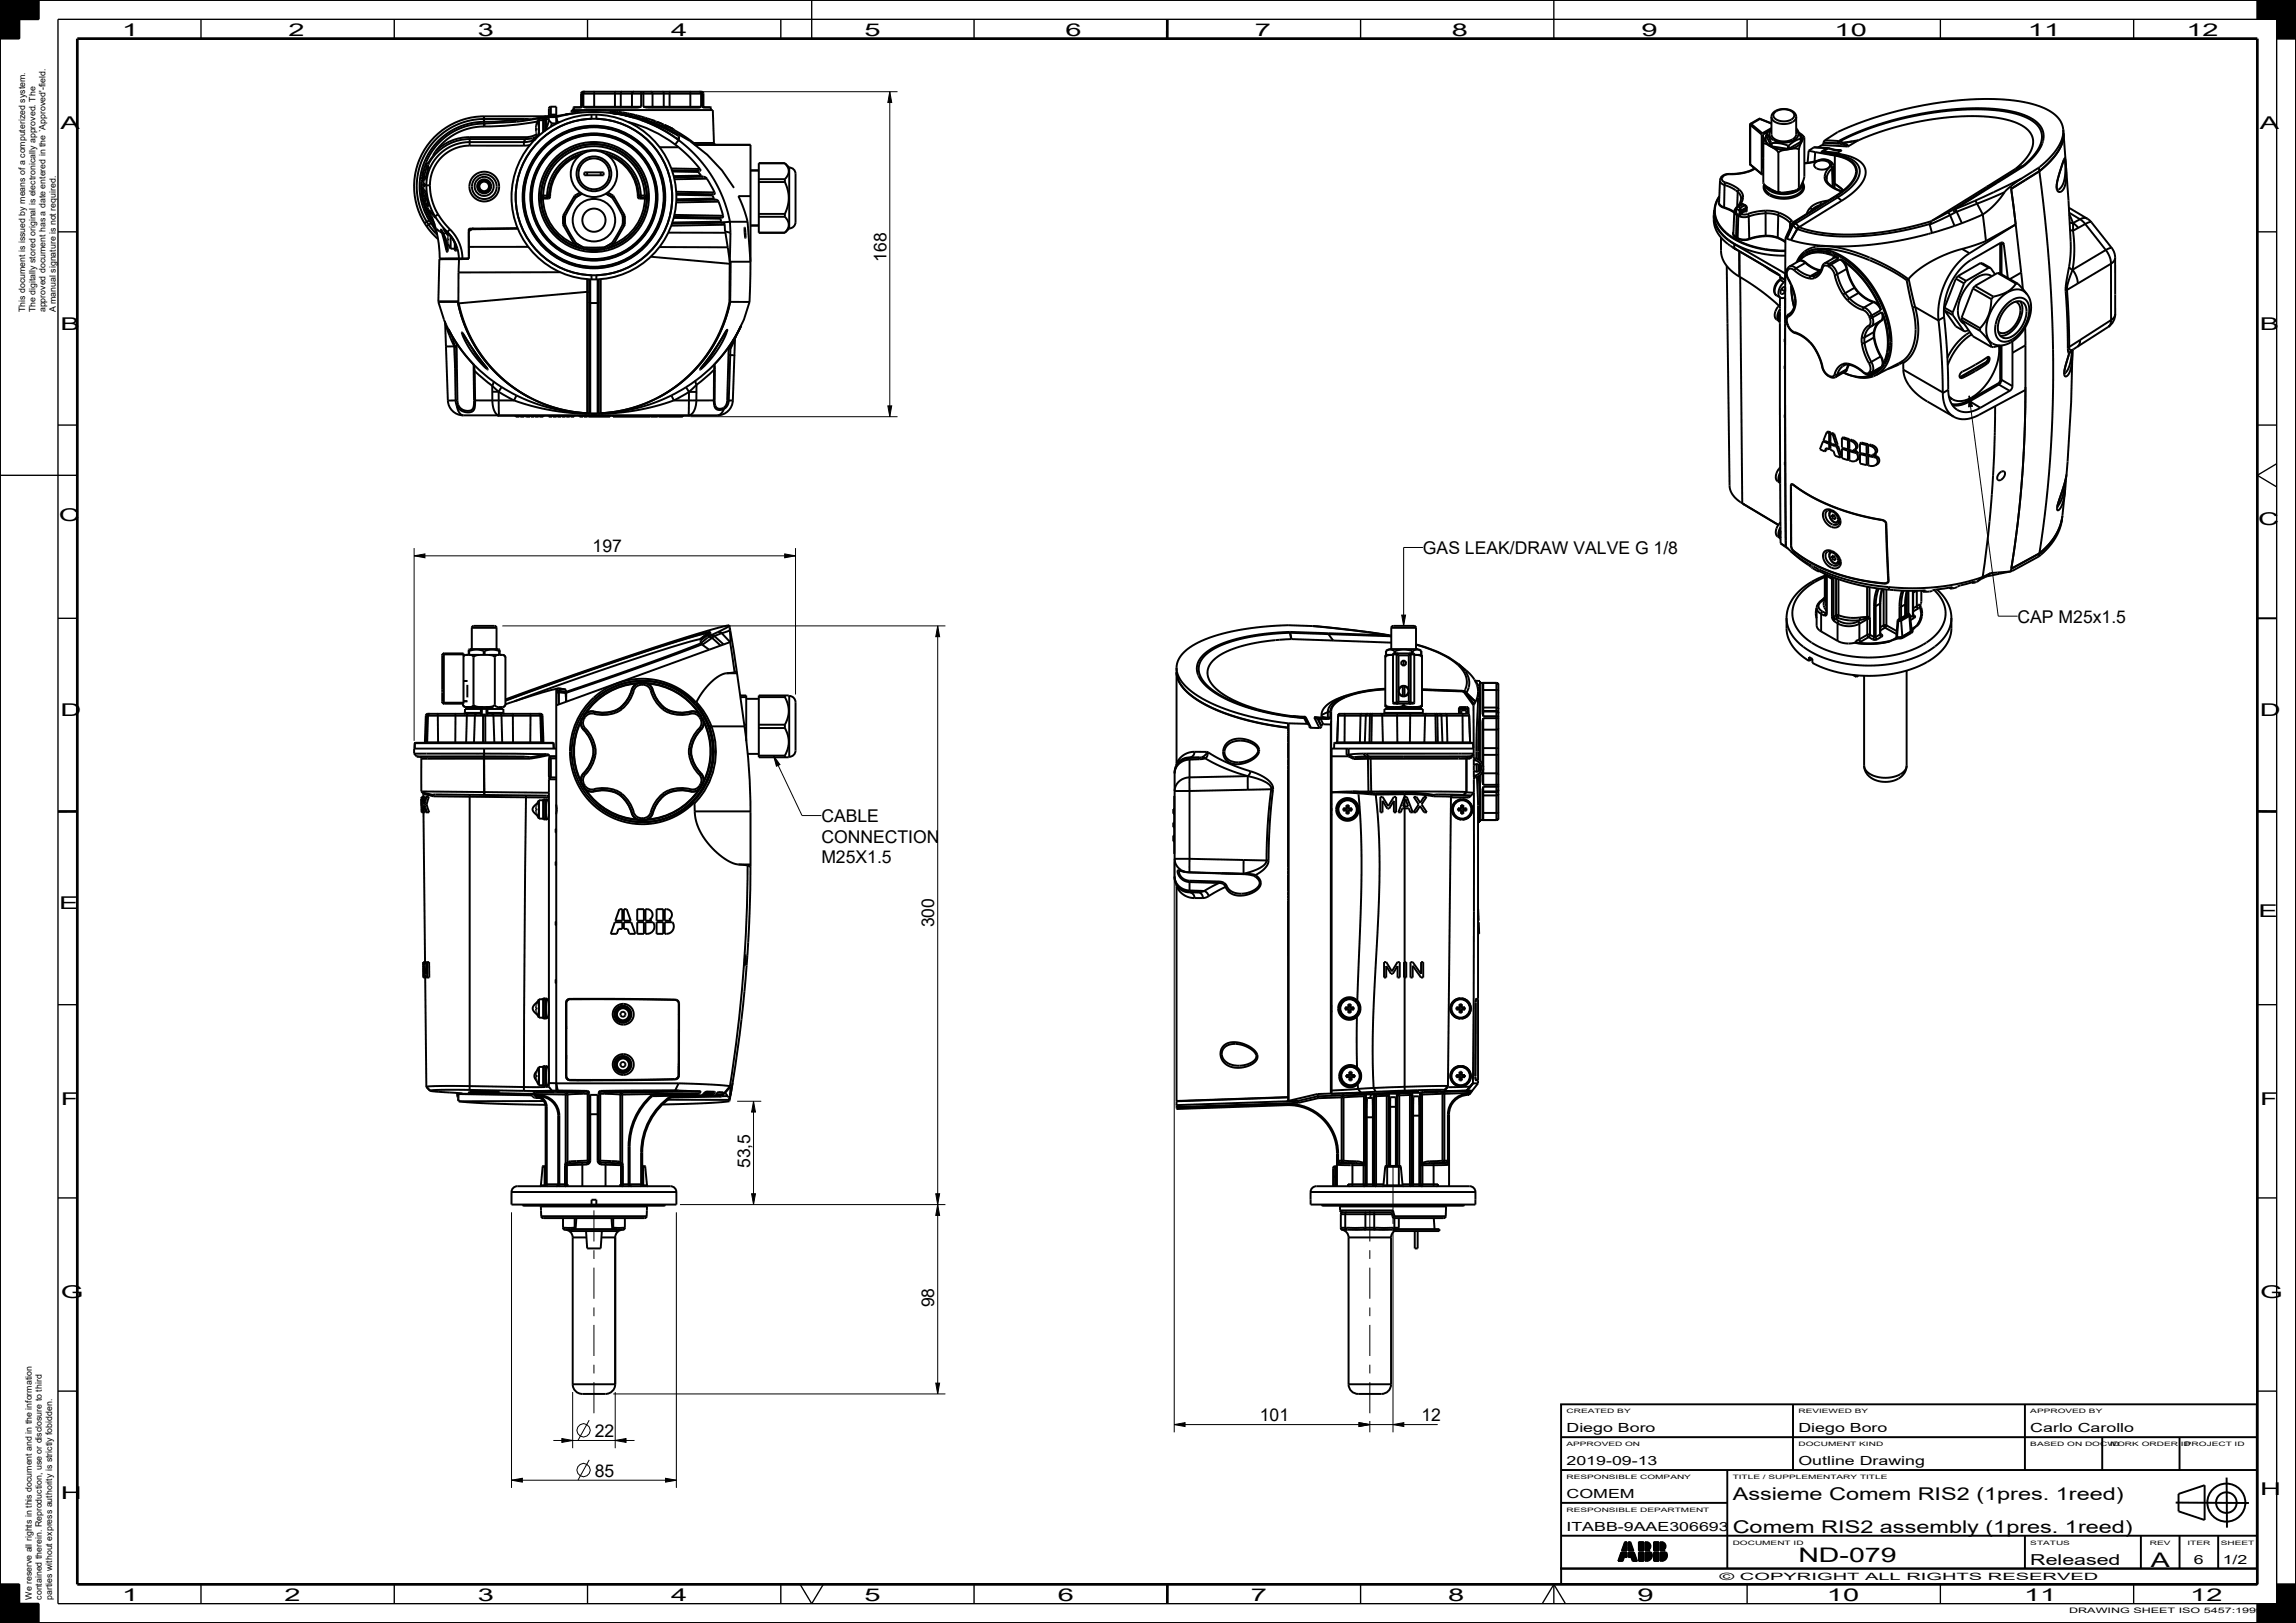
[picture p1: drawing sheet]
<svg xmlns="http://www.w3.org/2000/svg" width="594mm" height="420mm" viewBox="0 0 594 420" stroke-linecap="round" stroke-linejoin="round" font-family="sans-serif">
<defs><g id="words">
<g font-size="5.2">
<text x="465.3" y="404.2">ND-079</text>
<text x="556.4" y="405.4">A</text>
</g>
<g font-size="4.6">
<text x="31.6" y="9.3">1</text>
<text x="74.6" y="9.3">2</text>
<text x="123.6" y="9.3">3</text>
<text x="173.6" y="9.3">4</text>
<text x="223.6" y="9.3">5</text>
<text x="275.6" y="9.3">6</text>
<text x="324.6" y="9.3">7</text>
<text x="375.6" y="9.3">8</text>
<text x="424.6" y="9.3">9</text>
<text x="474.6" y="9.3">10</text>
<text x="524.6" y="9.3">11</text>
<text x="565.6" y="9.3">12</text>
<text x="15.6" y="33.3">A</text>
<text x="584.6" y="33.3">A</text>
<text x="229.3" y="67.8" transform="rotate(-90 229.3 67.8)">168</text>
<text x="15.6" y="85.3">B</text>
<text x="584.6" y="85.3">B</text>
<text x="153.3" y="143">197</text>
<text x="368.1" y="143.4">GAS LEAK/DRAW VALVE G 1/8</text>
<text x="522" y="161.2">CAP M25x1.5</text>
<text x="212.5" y="212.8">CABLE</text>
<text x="212.5" y="218.1">CONNECTION</text>
<text x="212.5" y="223.3">M25X1.5</text>
<text x="241.7" y="240" transform="rotate(-90 241.7 240)">300</text>
<text x="194.1" y="302.3" transform="rotate(-90 194.1 302.3)">53,5</text>
<text x="15.7" y="336">G</text>
<text x="584.7" y="336">G</text>
<text x="241.7" y="338.3" transform="rotate(-90 241.7 338.3)">98</text>
<text x="153.9" y="371.9">22</text>
<text x="325.9" y="367.8">101</text>
<text x="367.8" y="367.8">12</text>
<text x="153.9" y="382.2">85</text>
<text x="15.7" y="388">H</text>
<text x="448.3" y="388.2">Assieme Comem RIS2 (1pres. 1reed)</text>
<text x="584.7" y="387">H</text>
<text x="448.3" y="396.7">Comem RIS2 assembly (1pres. 1reed)</text>
<text x="31.6" y="414.3">1</text>
<text x="73.6" y="414.3">2</text>
<text x="123.6" y="414.3">3</text>
<text x="173.6" y="414.3">4</text>
<text x="223.6" y="414.3">5</text>
<text x="273.6" y="414.3">6</text>
<text x="323.6" y="414.3">7</text>
<text x="374.6" y="414.3">8</text>
<text x="423.6" y="414.3">9</text>
<text x="472.6" y="414.3">10</text>
<text x="523.6" y="414.3">11</text>
<text x="566.6" y="414.3">12</text>
</g>
<g font-size="4.5">
<text x="15.3" y="134.8">C</text>
<text x="584.3" y="135.8">C</text>
<text x="15.6" y="185.3">D</text>
<text x="584.6" y="185.3">D</text>
<text x="15.3" y="235.2">E</text>
<text x="584.3" y="237.2">E</text>
<text x="15.7" y="286">F</text>
<text x="584.7" y="286">F</text>
</g>
<text font-size="3.9" x="525.3" y="404.9">Released</text>
<g font-size="3.3">
<text x="405.3" y="370.7">Diego Boro</text>
<text x="465.3" y="370.7">Diego Boro</text>
<text x="525.3" y="370.7">Carlo Carollo</text>
<text x="405.3" y="379.2">2019-09-13</text>
<text x="465.3" y="379.2">Outline Drawing</text>
<text x="405.3" y="387.7">COMEM</text>
<text x="405.3" y="396.2">ITABB-9AAE306693</text>
<text x="567.6" y="404.7">6</text>
<text x="575" y="404.7">1/2</text>
</g>
<text font-size="2.6" x="444.9" y="408.9">© COPYRIGHT ALL RIGHTS RESERVED</text>
<g font-size="2.3">
<text x="6.5" y="80.8" transform="rotate(-90 6.5 80.8)">This document is issued by means of a computerized system.</text>
<text x="9.2" y="80.8" transform="rotate(-90 9.2 80.8)">The digitally stored original is electronically approved. The</text>
<text x="11.8" y="80.8" transform="rotate(-90 11.8 80.8)">approved document has a date entered in the `Approved'-field.</text>
<text x="14.4" y="80.8" transform="rotate(-90 14.4 80.8)">A manual signature is not required.</text>
<text x="8.2" y="414" transform="rotate(-90 8.2 414)">We reserve all rights in this document and in the information</text>
<text x="10.9" y="414" transform="rotate(-90 10.9 414)">contained therein. Reproduction, use or disclosure to third</text>
<text x="13.5" y="414" transform="rotate(-90 13.5 414)">parties without express authority is strictly fobidden.</text>
</g>
<text font-size="2" x="535.3" y="417.5">DRAWING SHEET ISO 5457:1999-A2T</text>
<g font-size="1.6">
<text x="405.3" y="365.8">CREATED BY</text>
<text x="465.3" y="365.8">REVIEWED BY</text>
<text x="525.3" y="365.8">APPROVED BY</text>
<text x="405.3" y="374.3">APPROVED ON</text>
<text x="465.3" y="374.3">DOCUMENT KIND</text>
<text x="525.3" y="374.3">BASED ON DOC ID</text>
<text x="545.3" y="374.3">WORK ORDER ID</text>
<text x="565.3" y="374.3">PROJECT ID</text>
<text x="405.3" y="382.8">RESPONSIBLE COMPANY</text>
<text x="448.3" y="382.8">TITLE / SUPPLEMENTARY TITLE</text>
<text x="405.3" y="391.3">RESPONSIBLE DEPARTMENT</text>
<text x="448.3" y="399.8">DOCUMENT ID</text>
<text x="525.3" y="399.8">STATUS</text>
<text x="556.2" y="399.8">REV</text>
<text x="565.9" y="399.8">ITER</text>
<text x="574.5" y="399.8">SHEET</text>
</g>
</g></defs>
<g fill="#000">
<path d="M0 0h10v5h-5v5h-5zM584 0h10v10h-5v-5h-5zM230.2 23.7l.5 2.8h-1zM229.7 105h1l-.5 2.8zM509.4 102.4l.9 2.7-1 .2zM107.1 143.8l2.8-.5v1zM203 143.3l2.8 .5-2.8 .5zM242.6 162l.5 2.8h-1zM194.9 285l.5 2.8h-1zM194.4 308.9h1l-.5 2.8zM242.6 311.7l.5 2.8h-1zM242.1 308.9h1l-.5 2.8z"/>
<path d="M145.4 372.3l2.8 .5-2.8 .5zM159.2 372.8l2.8-.5v1zM242.1 357.9h1l-.5 2.8zM303.8 368.7l2.8-.5v1zM351.6 368.2l2.8 .5-2.8 .5zM360.4 368.7l2.8-.5v1zM132.3 383l2.8-.5v1zM172.2 382.5l2.8 .5-2.8 .5zM0 410h5v5h5v5h-10zM589 410h5v10h-10v-5h5z"/>
</g>
<g fill="none" stroke="#000" stroke-width=".26">
<path d="M0 0h10v5h-5v5h-5zM584 0h10v10h-5v-5h-5zM173.4 23.7h58.8M230.2 23.7l.5 2.8h-1zM230.2 23.7v84.1M178.7 107.8h53.5M229.7 105h1l-.5 2.8zM509.4 102.4l.9 2.7-1 .2zM509.4 102.4l7.6 57.1h5M107.1 143.8l2.8-.5v1zM107.1 141.8v49.9M107.1 143.8h98.7"/>
<path d="M203 143.3l2.8 .5-2.8 .5zM205.8 141.8v37.9M130 162h114.6M242.6 162l.5 2.8h-1zM242.6 162v198.7M303.8 223v147.7M190.7 285h6.2M194.9 285l.5 2.8h-1zM194.9 285v26.7M132.3 313.7v71.3M175 313.7v71.3M175.9 311.7h68.7"/>
<path d="M194.4 308.9h1l-.5 2.8zM242.1 308.9h1l-.5 2.8zM242.6 311.7l.5 2.8h-1zM360.4 318.7v52M242.1 357.9h1l-.5 2.8zM143.2 372.8h21M145.4 372.3l2.8 .5-2.8 .5zM148.2 360.2v14.6M152.4 367.5l-2.9 5.3M152.4 377.8l-2.9 5.2M158.7 360.7h85.9M159.2 372.8l2.8-.5v1z"/>
<path d="M159.2 360.2v14.6M303.8 368.7l2.8-.5v1zM303.8 368.7h68.2M351.6 368.2l2.8 .5-2.8 .5zM354.4 367.7v3M360.4 368.7l2.8-.5v1zM132.3 383l2.8-.5v1zM132.3 383h42.7M172.2 382.5l2.8 .5-2.8 .5zM420.4 399l-.1 .1M420.5 399l-.3 .3M420.7 399l-.5 .5"/>
<path d="M420.8 399l-.7 .8M420.9 400l-1.4 1.3M420.9 399.8l-1.3 1.3M420.9 399.7l-1.2 1.2M420.9 399.5l-1.1 1.2M420.9 399.4l-1.1 1.1M420.9 399.2l-1 1M420.9 399.1l-.9 .9M421.3 399h.1M421.4 399l-.1 .2M421.6 399l-.3 .3M421.7 399l-.4 .5"/>
<path d="M421.8 399l-.5 .6M421.9 399.1l-.6 .7M421.9 399.2l-.6 .7M422 399.4l-.7 .7M422 399.5l-.7 .7M422 399.6l-.7 .7M422.1 399.7l-.8 .8M422.1 399.8l-.8 .8M422.2 399.9l-.9 .9M424.1 399l-.2 .1M424.2 399l-.3 .3M424.4 399l-.5 .4"/>
<path d="M424.5 399l-.6 .6M424.7 399l-.8 .7M424.8 399l-.9 .9M425 399l-1.1 1M425.1 399l-1.2 1.2M425.3 399l-1.4 1.3M425.3 399.9l-1.4 1.3M425.3 399.7l-1.4 1.4M425.3 399.6l-1.4 1.3M425.3 399.4l-1.4 1.4M425.3 399.3l-1.4 1.3M425.3 399.1l-1.4 1.4"/>
<path d="M425.7 399l-.1 .1M425.8 399l-.2 .2M426 399l-.4 .4M426.1 399l-.5 .5M426.2 399l-.6 .7M426.4 399.1l-.8 .7M426.5 399.1l-.9 .9M426.5 399.2l-.9 .9M426.6 399.2l-1 1.1M426.7 399.3l-1.1 1.1M426.8 399.4l-1.2 1.2M426.9 399.5l-1.3 1.2"/>
<path d="M426.9 399.6l-1.3 1.3M427 399.7l-1.4 1.3M427 399.8l-1.4 1.4M427 399.9l-1.4 1.4M427.9 399l-.1 .1M428.1 399l-.3 .2M428.2 399l-.4 .4M428.3 399l-.5 .5M428.5 399l-.7 .7M428.6 399l-.8 .8M428.8 399l-1 1M428.9 399l-1.1 1.1"/>
<path d="M429.1 399l-1.3 1.3M429.2 400l-1.4 1.3M429.2 399.8l-1.4 1.3M429.2 399.7l-1.4 1.3M429.2 399.5l-1.4 1.3M429.2 399.4l-1.4 1.3M429.2 399.2l-1.4 1.3M429.2 399.1l-1.4 1.3M429.5 399h.1M429.7 399l-.2 .2M429.8 399l-.3 .3M430 399l-.5 .5"/>
<path d="M430.1 399l-.6 .6M430.2 399.1l-.7 .7M430.3 399.1l-.8 .8M430.4 399.2l-.9 .9M430.5 399.2l-1 1M430.6 399.3l-1.1 1M430.7 399.4l-1.2 1.1M430.7 399.4l-1.2 1.2M430.8 399.5l-1.3 1.3M430.8 399.6l-1.3 1.3M430.9 399.7l-1.4 1.4M430.9 399.8l-1.4 1.4"/>
<path d="M430.9 399.9l-1.3 1.4M0 410h5v5h5v5h-10zM419.5 401.7l-.1 .1M419.6 401.7l-.3 .3M419.8 401.7l-.6 .6M419.9 404h-.1M419.9 401.7l-.8 .8M419.9 403.7l-.2 .3M420 403.5l-.5 .5M420.1 401.7l-1.1 1M420.1 403.3l-.7 .7M420.2 403.1l-1 .9"/>
<path d="M420.2 401.7l-1.2 1.2M420.4 401.7l-1.5 1.5M420.5 401.7l-1.7 1.7M420.7 401.7l-2 1.9M420.8 401.7l-2.2 2.1M420.9 402.9l-.1 .1M420.9 402.8l-.2 .2M420.9 402.6l-.4 .4M420.9 402.5l-.5 .5M420.9 402.3l-.7 .7M420.9 402.2l-1.8 1.8M420.9 402l-2 2"/>
<path d="M420.9 401.9l-2.1 2.1M420.9 401.7l-2.3 2.3M420.9 401.3h.1M420.9 401.1l-.2 .2M420.9 401l-.3 .3M420.9 400.8l-.5 .5M420.9 400.7l-.6 .6M420.9 400.5l-.8 .8M420.9 400.4l-.9 .9M420.9 400.3l-1.1 1M420.9 400.1l-1.2 1.2M421.4 401.7l-.1 .1"/>
<path d="M421.5 401.7l-.2 .3M421.7 401.7l-.4 .4M421.8 401.7l-.5 .6M422 401.7l-.7 .7M422.1 401.7l-.8 .9M422.2 400l-.9 .9M422.2 400.1l-.9 1M422.3 400.2l-1 1M422.3 401.7l-1 1M422.3 400.3l-1 1M422.3 400.4l-.8 .9M422.4 400.6l-.8 .7"/>
<path d="M422.4 400.7l-.6 .6M422.4 401.7l-1.1 1.1M422.5 400.8l-.6 .5M422.5 400.9l-.5 .4M422.5 401l-.3 .3M422.6 401.1l-.3 .2M422.6 401.7l-1.3 1.3M422.6 401.2l-.1 .1M422.6 401.3h.1M422.7 401.7l-1.3 1.3M422.8 401.8l-1.2 1.2M422.8 401.9l-1.1 1.1"/>
<path d="M422.9 402l-1.1 1M422.9 402.1l-.9 .9M423 402.2l-1 .9M423 402.3l-.9 .9M423 402.4l-.9 .9M423.1 402.5l-1 .9M423.1 402.6l-.9 1M423.1 402.7l-.9 1M423.2 402.8l-.9 1M423.2 403l-.9 .9M423.3 403.1l-1 .9M423.3 403.2l-.8 .8"/>
<path d="M423.3 403.3l-.7 .7M423.4 403.4l-.6 .6M423.4 403.5l-.5 .5M423.5 403.6l-.4 .4M423.5 403.7l-.3 .3M423.5 403.8l-.2 .2M423.6 403.9l-.1 .1M424.1 401.7l-.2 .1M424.2 401.7l-.3 .2M424.3 401.7l-.4 .4M424.5 401.7l-.6 .5M424.6 401.7l-.7 .7"/>
<path d="M424.8 401.7l-.9 .8M424.9 401.7l-1 1M425.1 401.7l-1.2 1.1M425.2 401.7l-1.3 1.3M425.3 404h.1M425.3 403.9l-.2 .1M425.3 403.7l-.3 .3M425.3 403.6l-.5 .4M425.3 403.4l-.6 .6M425.3 403.3l-.8 .7M425.3 403.1l-.9 .9M425.3 403l-1.1 1"/>
<path d="M425.3 402.8l-1.2 1.2M425.3 402.7l-1.4 1.3M425.3 402.5l-1.4 1.4M425.3 402.4l-1.4 1.3M425.3 402.2l-1.4 1.4M425.3 402.1l-1.4 1.3M425.3 401.9l-1.4 1.4M425.3 401.8l-1.4 1.3M425.3 401.2l-.2 .1M425.3 401.1l-.3 .2M425.3 400.9l-.5 .4M425.3 400.8l-.6 .5"/>
<path d="M425.3 400.6l-.7 .7M425.3 400.5l-.9 .8M425.3 400.3l-1 1M425.3 400.2l-1.2 1.1M425.3 400l-1.3 1.3M425.7 401.7h-.1M425.8 401.7l-.2 .2M426 401.7l-.4 .3M426.1 401.7l-.5 .5M426.3 401.7l-.7 .6M426.4 401.7l-.8 .8M426.5 401.1l-.2 .2"/>
<path d="M426.6 401.7l-1 .9M426.6 401.2l-.1 .1M426.7 401.7l-1.1 1.1M426.7 401.2l-.1 .1M426.8 401.3h.1M426.8 400.8l-.2 .2M426.9 401.7l-1.3 1.2M427 400.5l-.8 .8M427 401.7l-1.4 1.4M427 400.3l-1 1M427.1 400l-1.4 1.3M427.1 400.1l-1.2 1.2"/>
<path d="M427.1 401.7l-1.5 1.5M427.2 401.7l-1.6 1.7M427.3 401.8l-1.7 1.7M427.3 403.2l-.7 .7M427.3 401.9l-1.7 1.8M427.4 402.1l-1.8 1.7M427.4 402.9l-1 1M427.4 402.2l-1.8 1.8M427.4 402.7l-1.2 1.3M427.4 402.3l-1.7 1.7M427.4 402.4l-1.5 1.6M427.4 402.6l-1.4 1.4"/>
<path d="M427.9 401.7h-.1M428 401.7l-.2 .2M428.2 401.7l-.4 .3M428.3 401.7l-.5 .5M428.5 401.7l-.7 .6M428.6 401.7l-.8 .8M428.8 401.7l-1 .9M428.9 401.7l-1.1 1.1M429.1 401.7l-1.3 1.2M429.2 403.9l-.1 .1M429.2 403.8l-.3 .2M429.2 403.6l-.4 .4"/>
<path d="M429.2 403.5l-.5 .5M429.2 403.3l-.7 .7M429.2 403.2l-.8 .8M429.2 403.1l-1 .9M429.2 402.9l-1.1 1.1M429.2 402.8l-1.3 1.2M429.2 402.6l-1.4 1.3M429.2 402.5l-1.4 1.3M429.2 402.3l-1.4 1.3M429.2 402.2l-1.4 1.3M429.2 402l-1.4 1.3M429.2 401.9l-1.4 1.3"/>
<path d="M429.2 401.7l-1.4 1.4M429.2 401.3h-.1M429.2 401.1l-.2 .2M429.2 401l-.4 .3M429.2 400.8l-.5 .5M429.2 400.7l-.7 .6M429.2 400.5l-.8 .8M429.2 400.4l-1 .9M429.2 400.3l-1.1 1M429.2 400.1l-1.3 1.2M429.7 401.7l-.2 .1M429.8 401.7l-.3 .3"/>
<path d="M429.9 401.7l-.4 .4M430.1 401.7l-.6 .6M430.2 401.7l-.7 .7M430.4 401.7l-.9 .9M430.5 401.1l-.2 .2M430.5 401.7l-1 1M430.6 401.2l-.2 .1M430.7 401.3h-.1M430.7 401.7l-1.2 1.1M430.8 401.3h-.1M430.8 401.7l-1.3 1.3M430.8 400.6l-.7 .7"/>
<path d="M430.9 400.4l-.9 .9M431 400.2l-1.1 1.1M431 400.1l-1.3 1.2M431 401.7l-1.5 1.4M431.1 403.3l-.4 .5M431.1 401.7l-1.6 1.6M431.2 401.8l-1.7 1.6M431.2 401.9l-1.7 1.7M431.2 403l-.8 .9M431.3 402l-1.8 1.7M431.3 402.1l-1.8 1.8M431.3 402.8l-1.1 1.2"/>
<path d="M431.3 402.2l-1.8 1.8M431.3 402.7l-1.3 1.3M431.3 402.4l-1.6 1.6M431.3 402.5l-1.5 1.5M589 410h5v10h-10v-5h5z"/>
<circle cx="150.9" cy="370.1" r="1.72"/>
<circle cx="150.9" cy="380.4" r="1.72"/>
</g>
<g fill="none" stroke="#000" stroke-width=".51">
<path d="M0 0h594v420h-594zM10 0v5h-5v5h-5M584 0v5M589 10h5M112.7 39.1l-.6 1.2M121.5 37.7a10.3 10.3 0 0 0-10.3 10.2M121.5 37.7h14M121.5 36a12 12 0 0 0-9.3 4.5M121.5 36.8a11.2 11.2 0 0 0-11.2 11.2M121.5 36h14.6M121.5 36.8h14.1M121.5 36v.8"/>
<path d="M121.5 36.8v.9M121.5 35.5a12.5 12.5 0 0 0-8.8 3.6M121.5 35.5h14.6M121.5 35.5v.5M125.2 30.1v.7M125.2 30.8a17.4 17.4 0 0 0-14.3 27.4M125.2 30.8v.7M125.2 31.5a16.7 16.7 0 0 0-14.2 25.5M125.2 31.5v.4M125.2 32h.1M125.2 32.7a15.5 15.5 0 0 0-12.5 6.4M125.2 30.1a18.1 18.1 0 0 0-16.9 11.7 18.1 18.1 0 0 0 5 20"/>
<path d="M125.2 30.1l.1 .7M125.3 32a16.3 16.3 0 0 0-16.1 13.6M125.3 32l-.1 .7M125.3 31.5v.4M125.3 30.8h-.1M125.3 30.8v.7M125.3 31.5h-.1M125.3 32h.1M125.3 32.7h-.1M125.3 32v.7M135.6 36.8l-.1 .9M135.8 30.8l1.3 .1"/>
<path d="M135.8 30.8l-5.3 .5-5.2 .2M135.8 30.8h-10.5M136.1 36l-.5 .8M136.1 35.5v.5M137.1 30.9v.1M137.1 37.5l-1.6 .2M137.8 36.2l.6-.3zM138.2 36.2l.2-.1zM138.3 35.9l.5-.2zM138.4 36.1l-1.4 .5-1.4 .2M138.7 33.6v.1M138.7 32.5v.3"/>
<path d="M138.7 32.9l.1 .3M138.7 33.8v.4M138.7 32.5h.1M138.7 32.9h.1M138.7 33.7v.1M138.7 32.8h.1M138.7 32.8v.1M138.7 34.2h.1M138.7 32.4v.1M138.7 34.2l.1 .4M138.7 32.3v.1M138.7 32.7v.1"/>
<path d="M138.7 32.3h.1M138.8 32.6l-.1 .1M138.8 32.2l-.1 .1M138.8 34.6l.3 .8M138.8 32.4h.1M138.8 32h.1M138.8 33.2v.1M138.8 33.4l-.1 .2M138.8 32.4v.2M138.8 32v.2M138.8 33.2l-.1 .6M138.8 34.6h.1"/>
<path d="M138.9 34.7l-1.4 .6-1.4 .2M139.1 35.2l-1.3 .6-1.7 .2M139.1 31.4l-6.9 1-6.9 .3M139.4 30.7l-.6 1.3M139.4 30.7v4.4M139.4 30.7h1.1M140.5 31.1h-1.1l-.6 1.3M141.3 30.5l-.3 .2M141.3 30.5v2.8M141.4 30.1l-4.3 .8M141.8 30.1h-16.6M142 31.1l.8 .8"/>
<path d="M142 31.1l-.4 1.5-.7 1.4M142 30.8l-.7 .1-.3 .2M142 30.4l-.7 .1M142 30.3v.8M142 30.1l-8.4 1.4-8.3 .5M142.5 27.6l-.4 .3-.1 .2v2.2M142.5 27.6v2.4h-.3M142.5 27.6h1.4v4.4M142.8 31.9l-.3 1M143.9 30.3h-1.9M143.9 29.7h-1.9M143.9 31.9h-1.1"/>
<path d="M143.9 30.3a36.6 36.6 0 0 1 31.7 6M143.9 30.3l.4 1.4M144.3 31.7l-.4 .1M144.9 31.6l-.6 .1M146.6 29.6l-.2 .1M147.9 29l-.1 .1M147.9 29h.1M147.9 29v-.5h36.5l.3 8.5M149.1 29.2l-2.6 .5M150.9 39.7a11.7 11.7 0 0 0-8.9 10.9M156.6 39.7a11.7 11.7 0 0 1 8.7 10.9M158 28.7l1.6 .2"/>
<path d="M158 28.7v.5M158 28.7l-4.5-.2-5.6 .4M158.2 29.2l.3 .1M158.5 29.3h.1M158.5 29.3h.2M158.5 29.3h.3M158.6 29.3h.2M158.7 29.3l.8 .1M158.7 29.3h-.2h.3M158.7 29.3h.1M158.8 29.3h.1M158.8 29.3l.7 .1"/>
<path d="M158.9 29.3h.1M159 29.3l.5 .1M159.5 29.4l1.8 .3M159.5 29.4l.4 .1M159.5 29.4h.1M159.5 29.4l1.7 .3M159.6 28.9h.4M159.6 28.9v.5h.4M160 28.9l1 .2v.5l-1-.2M160 28.9v.5M161 29.1h.4M161.3 29.7l.3 .1"/>
<path d="M161.3 29.7h.1M161.3 29.7l2.4 .6M161.3 29.7l2.5 .5M161.3 29.7h.2M161.3 29.7l2.4 .5M161.5 29.7l2.4 .6M161.6 29.8l2.1 .4M161.9 29.9l1.8 .4M162.3 29.8l.5 .1M162.4 29.3l-1-.2v.6l.9 .1M162.4 29.3l.4 .1M162.4 29.3l-.1 .5"/>
<path d="M162.4 31.5a33.9 33.9 0 0 1 12.3 5.9M162.8 29.4l1.6 .4M162.8 29.4v.5M163.7 30.2l.2 .1M163.7 30.2l.3 .1-.2-.1M163.7 30.3l.3 .1h-.2M163.7 30.3l.1 .1M163.8 30.2h.1M163.8 30.4h.1M163.9 30.3h.1M163.9 30.3a40.7 40.7 0 0 1 10.7 4.3M163.9 30.3l.6 .1a40.6 40.6 0 0 1 10.1 4.2"/>
<path d="M164.4 29.8v.5l-1.6-.4M164.4 29.8l.5 .1M164.9 29.9l1.7 .5M164.9 29.9l-.1 .5 1.8 .5v-.5M165.8 31l.9 .4a36.8 36.8 0 0 1 7.9 4.1M166.6 30.4l.4 .1M167.4 30.6l-.4-.1v.5l.4 .2M167.4 30.6l1.9 .7M167.4 30.6v.6M167.4 31.2l1.9 .6v-.5M168.6 31l.2 .1M169 31.1l.3 .2"/>
<path d="M169.3 31.3l.6 .2M169.9 31.5l1.7 .7M169.9 31.5l-.1 .5 1.8 .8v-.6M170 31.5l1.6 .7M170.6 38.1h5M171.6 32.2l.4 .2M172 32.4l.2 .1M172 32.4l.4 .2M172 32.4v.5l.4 .2M172.2 32.5l1.4 .6M172.4 32.6l1.9 .9M172.4 32.6v.5"/>
<path d="M172.4 33.1l1.9 1v-.6M173.5 33.1l.3 .1M173.6 33.1l.7 .4M173.6 33.1l.2 .1M173.8 33.2h.1M174.3 33.6l2.9 1.7 2.3 1.7h5.2M174.6 34.6l1 .7v.8M174.7 37.4l.9 .7M175.6 36.3a34.7 34.7 0 0 1 13.2 21.1M175.6 36.3l-.9 1.1M175.6 38.1l3 2.8 2.5 2.8M175.6 35.3l.1 .9-1-.6"/>
<path d="M179.7 37.5h14.5M184.7 37l.5 .5M194.2 37.5h.1M194.2 37.5v30.2M452.7 32.2l.1 .2M452.7 32.2v10.1M452.8 32.4h.1M452.8 32.4v10.2M452.8 32.4l3 2.4M452.9 32l-.2 .2M452.9 32l.1 .1M452.9 32h.1"/>
<path d="M453 32.1l-.2 .3M453 32.1h.1M453.1 32.1l-.3 .3M453.1 32.1l2.8 2.4M455 30.8l-2.1 1.2M455 30.8h.1M455.2 30.8h.1M455.2 30.8h-.2M455.3 30.8h.1M455.3 30.8l-2.2 1.3M455.3 30.8l3 1.2M455.3 30.7l-.3 .1"/>
<path d="M455.3 30.7l-.1 .1M455.3 30.7h.1M455.3 30.7l.1 .1M455.4 30.8h.1M455.4 30.8h-.1M455.4 30.8l2.9 1.1M455.8 34.8v10.2M455.9 34.5l-.1 .3M456.1 37.1h.1M456.2 37.3l.5-.1 1.4 .7M456.2 37.3v10M457.1 35l-.3 .6v.7l.8 1.3"/>
<path d="M457.1 34.9l-.9 2.4M457.1 34.5v.9M457.1 35.3v.1M457.1 34.5l1.1 2.4M457.1 35.4l1.1 2.4M457.6 37.6l.5 .3M457.7 33.9l-1.6 .9 .1 5.9M458.1 37.9l1.4 .9 .6 .8M458.2 37.8l.2 .1M458.2 36.9l.2 .1M458.2 36.9v.9M458.3 33.5l-1.2 1"/>
<path d="M458.3 33.1l-2.4 1.4M458.4 37l2.1 .1 2.1 .6M458.4 37v.9M458.4 37.9l4.2 .6M460.1 39.6v9.9M462.6 37.7v.8M462.8 38.5h-.2M462.8 37.6l-.2 .1M462.8 37.6v.9M464.7 33.2h.1M464.7 33.6l.5 1.1-.5 1.1-1.3 .8-1.9 .3-2-.3-1.3-.8-.5-1.1 .6-1.1M464.7 33.3l.6 .9 .6 1.6"/>
<path d="M465.4 38.8l-.5-.4-1.4 .1-2.5 .5-.9 .6M465.4 38.8v9.8M465.4 34.3l.9 .7 .5 .6M465.5 34.5a2.02 2.02 0 0 1 .7 2 2.02 2.02 0 0 1-1.5 1.5 7.5 7.5 0 0 1-6.6-.1M465.9 35.9l-1.6 .6-1.5 1.1M465.9 36.7l-3.1 1.8M465.9 35.9v.8M465.9 35.8v.8M465.9 36.6h.1M465.9 35.8v.1M465.9 36.6v.1M466.8 35.6v10.1l-.4 1.3-.9 1.8"/>
<path d="M466.8 35.6l-1 1.7-.4 1.5M467.9 39l-.3 3.1M467.9 39l1.7 .4M469.3 38.1l3.5 .2M469.3 38.1l-1.4 .9M469.3 38.1l3.3 .2M469.6 39.4l-.2 2.4M469.6 39.4l5.1 .9M471.4 37.5l-1 .6M471.4 37.5l6.6 .4M471.4 39.1l-.1 .3 .5 .2M471.4 39.1l.3 .1"/>
<path d="M471.7 39.2l3.7 .3M471.7 39.2l-.1 .1 .7 .2M471.8 36.9l-.4 .6M471.8 36.9l4 .3M471.8 36.9h.1M471.8 36.9l3.7 .2M471.8 39.6l3 .6M472.2 36.3l-.4 .6M472.2 36.3l3.5 .2M472.3 39.5l3.2 .3M472.3 39.5l-.5 .1M472.3 39.5l3 .5"/>
<path d="M472.6 38.3l.3 .1M472.6 38.3l-1.2 .8M472.8 38.3h-.2M472.8 38.3h.3M472.9 38.4l.3 .1M472.9 38.4l-1.2 .8M473.1 38.3l-.2 .1M473.1 38.3l.3 .1M473.2 38.5l1.9 .4 1.2 .1M473.4 38.4l1.9 .4 1.1 .1M473.4 38.4l-.2 .1M474.9 38.8l1.5 .1"/>
<path d="M475.4 39.5l-.1 .2 .2 .1M475.5 37.1h.2M475.5 39.8l1 .2M475.7 36.5a80.9 80.9 0 0 1 41.7-8.2 16.8 16.8 0 0 1 9.9 3.7 5.6 5.6 0 0 1-.4 7.7l-3.2 3.2M475.7 36.5l.3 .1M475.7 36.5l-.2 .6M475.7 37.1l.1 .1M475.8 37.2l.8 .2M476 36.6h.1M476 36.6a80 80 0 0 1 41.3-8 16.3 16.3 0 0 1 9.3 3.3 5.1 5.1 0 0 1 .4 7.2l-1.6 1.9-2.1 2M476 36.6l-.3 .5M476.1 36.6l.8 .3"/>
<path d="M476.1 36.6l-.3 .6M476.3 39l-.9 .5M476.4 38.9l-.1 .1M476.5 40a7.5 7.5 0 0 1 5.8 3.2 4.7 4.7 0 0 1-1.5 5.3l-2 1.8-2.3 1.7M476.5 40h-1.2M476.6 37.4h.1M476.7 37.4l1.3 .5M476.9 36.9l.1 .1M476.9 36.9l-.3 .5M477 37l.9 .5 .3 .3M477 37l-.3 .4M478.2 37.8l-.2 .1"/>
<path d="M480.5 36.5l-2.3 1.3M480.5 36.5l-3.5 .5M480.8 36.3l-3.9 .6M480.8 36.3l-.3 .2M480.8 36.3a72.3 72.3 0 0 1 35.9-5.8 13.3 13.3 0 0 1 8.3 3.6 4.8 4.8 0 0 1-.2 6.1l-1.4 1.7-1.8 1.7M533.8 33.5v.6a10.8 10.8 0 0 1-3.9 7.1l-2.4 2.2M533.8 33.5a7.2 7.2 0 0 0-5.1-5.6 43.4 43.4 0 0 0-19.1-2.2 95 95 0 0 0-34.2 8.5l-3.2 2.1M533.8 33.5l.1 1M533.9 34.5a10.4 10.4 0 0 1-3.8 7.6l-2.5 2.2M533.9 34.5a10.2 10.2 0 0 1-3.8 7.6l-2.5 2.2M533.9 34.5l1.2 17.3 .6 10.6M109 48.4l.3 3 .9 2.9 1.2 2.4"/>
<path d="M109 48.4v.1M109 48.5l.2 2.1 .4 2.1 .7 2 1 1.9M109 48v.4M109 47.5v.2M109 47.1v.3M109.1 48.6v.4M109.1 48.6h.5M109.1 47.4v1.2M109.1 47.4l-.1 1M109.1 49v.6h.4M109.1 49h.5M109.1 46.9v.5"/>
<path d="M109.1 46.9h.5M109.1 46.5v.4M109.1 46.5h.5M109.2 50.2l.3 1.8M109.2 50.2h.4M109.2 50.2l.1 .6h.4M109.2 45.6l-.1 .7M109.2 45.6h.1M109.4 45l-.1 .7h.4M109.4 45h.4M109.4 49.6l.1 .6M109.5 44.8l-.3 .8"/>
<path d="M109.5 48v.1h.5v-.1M109.5 48h.1M109.5 47.6v.4M109.5 47.6h.5v.4M109.5 48v.1M109.5 52l.2 .5M109.5 52h.5M109.5 48.1l.1 .5M109.6 49.2v.6h.5M109.6 45.8l-.1 .1M109.6 48.6v.4M109.6 46.5l.1-.6h-.5l-.1 .6"/>
<path d="M109.6 45.8h.1M109.6 45.7v.1M109.6 49v.2M109.6 46.9v.7M109.6 50.2l.2 .8M109.6 46.5v.4M109.7 46.5h-.1M109.7 52.5l.1 .3M109.7 52.5h.4M109.7 45.9h.5l-.1 .6h-.5zM109.7 44l-.3 1M109.7 44h.5"/>
<path d="M109.8 52.8h.1M109.8 52.9l.2 .8M109.8 51l.1 .5M109.8 51h.5M109.9 51.5l.3 1.2M109.9 51.5h.5M110 48h.3M110 53.7l.3 .5M110 53.7h.6M110.1 49.8l.2 1.2M110.1 53.7l.2 .5M110.1 49.8v-.6h-.6l.1 1"/>
<path d="M110.1 42.9l-.4 1.1M110.1 42.9l.4-.7h.5l-.3 .7M110.1 42.9h.6M110.2 52.7l.2 .6M110.2 52.7h.6M110.2 43.7l.3-.5h.6l-.3 .5M110.3 43.7l-.6 2.2M110.3 43.7h.5M110.3 51l.1 .5M110.3 48l.2 2.2 .4 1.9 .6 1.9 1.1 2M110.4 42.3l-.4 .8M110.4 42.3h.1"/>
<path d="M110.4 51.5l.3 1.2M110.4 53.3l.2 .4M110.6 53.7l.2 .5h-.5M110.6 54.2l.1 .1M110.7 54.3h.1M110.7 54.3l.5 1.2M110.7 42.9l-.4 .8M110.8 52.7l.1 .6h-.5M110.8 54.3l.6 1.2M110.8 43.7l-.6 2.2M110.9 58.2l2.2 2.6M110.9 58.2l-.5 .3"/>
<path d="M111 57l.5 .7M111 57l-1.2 .8M111.2 47.9l.2 2 .4 1.9 .6 1.9 .9 1.8M111.2 47.9l-.9 .1M111.2 55.5l.5 .9M111.3 56.6l.4 .7M111.4 55.5l.3 .6M111.4 55.5l-.3-1 1.5 1.8v-.3M111.4 55.5h-.2M111.4 56.8l-.4 .2M111.5 57.7l1.6 2.9M111.5 57.7l-.6 .5"/>
<path d="M111.7 56.4l.3 .8M111.7 56.4l-.4 .2M111.7 56.1l.1 .1M111.7 56.1l1 3M111.7 57.3l1.3 2.6M111.8 56.4h-.1M111.8 57.5l-.3 .2M112 57.2l.5 1M112 57.2l-.3 .1M112.1 40.3l-1.3 1.9M112.1 40.3l.1 .2M112.1 57.2h-.1"/>
<path d="M112.2 40.5l-1.2 1.7M112.6 56l1.5 2.3 1.6 1.7M112.7 59.1l1.6 1.1M112.7 59.1h.1M112.7 59.1l.2 .8a30.1 30.1 0 0 1 .9 7l7.4-.1 .1-.4v-6.9l.2-.3h.5M113.3 55.5l1.6 2.1 1.5 1.7M113.3 55.5l-.7 .5M114.1 59.5l.2 .3M114.3 59.8l.3 .5M114.4 59.9l.2 .4M114.4 59.9l-.3-.5 .2 .8M114.8 59.3l.2 .2"/>
<path d="M115 59.4l-.3-.2 .7 1.1M115 59.4l.7 .7M115 59.4l.6 .9M115 59.5l.7 .6M116.4 59.3a10.7 10.7 0 0 1 3.2 7.6M116.4 59.3l-.7 .7M121.4 59.6h-.1M121.5 59.5v.1M121.8 59.4l.2-.1zM121.8 59.4l-.5 .4 .2-.2M121.8 59.4l-.3 .1M121.9 59.2v.2"/>
<path d="M122.1 59.2h.3M122.4 59.2h.1M122.4 59.2l-.2 .1 .2-.1M133.9 59l-11.9 .2M134 59.2l-11.8 .1-.6 .3-.3 .7M140 51l.5 .4M140 50.6v.1a13.5 13.5 0 0 0 10 13.5M140 50.6a13.6 13.6 0 0 1 13.7-13.3 13.6 13.6 0 0 1 13.6 13.3M140 50.6l.2 .3 .3 .2M140 50.6h.5M140.5 51.4a13.2 13.2 0 0 0 8 11.7M140.5 51.4h1.3"/>
<path d="M140.5 50.6a13.1 13.1 0 0 1 13.2-12.8 13.1 13.1 0 0 1 13.1 12.8M140.5 51.1v.3M140.5 50.6v.5M140.5 51.1h1M140.5 50.6h1M141.5 51.1l.3 .3M141.5 50.6a12.1 12.1 0 0 1 12.2-11.8 12.1 12.1 0 0 1 12.1 11.8M141.5 50.6v.5M141.5 50.6h.5M142 50.6l.3 .3M142 50.6l-.5 .5M142.3 50.9l-.1 .3-.4 .2"/>
<path d="M149.9 40.3a11.3 11.3 0 0 0-7.6 10.6M157.4 40.3a11.3 11.3 0 0 1 7.6 10.6M165 50.9l.1 .3 .4 .2M165.3 50.6l-.3 .3M165.3 50.6l.5 .5M165.5 51.4h1.4M165.8 50.6v.5M165.8 50.6h-.5M165.8 51.1l-.3 .3M165.8 51.1h1M165.8 50.6h1M166.8 51.1v.3"/>
<path d="M166.8 50.6v.5M166.9 51.4a13.2 13.2 0 0 1-8.1 11.7M167.3 50.6v.1a13.5 13.5 0 0 1-10 13.5M167.3 50.6l-.1 .3-.4 .2M167.3 50.6h-.5M167.4 51l-.5 .4M173.7 43.6l7.4 .1M173.8 57.9l13.2-.2 .5 .5M173.9 44.4l6.7 .1M174.3 56.4l12.1 .2M174.4 45.9l7.7-.2 .8 .5M174.5 55.6l12.6 .2"/>
<path d="M174.9 49.6l10 .2M174.9 51.9l10.4-.2 .6 .5M175 50.4l9.3 .2M180.6 44.5l.8 .9M180.7 44.2l-.1 .3M181.1 43.7l.1 .4-.2 .1-7.2-.1M181.4 45.4l.5 .3M181.4 45.4l-7.1 .2M182.9 46.2l2 3.6M182.9 46.2l-8.4 .2M184.3 50.6l.4 .8M184.4 50.3l-.1 .3"/>
<path d="M184.7 51.4l.4 .3M184.7 51.4l-9.7 .2M184.9 49.8v.3l-.2 .2-9.8-.2M185.9 52.2l1.2 3.6M185.9 52.2l-11 .2M186.4 56.6l.2 .8M186.6 56.3l-.2 .3M186.6 57.4l.1 .2M186.6 57.4l-12.7 .2M186.7 57.6l.2 .1M187.1 55.8l-.1 .4-.2 .1-12.5-.2M187.5 58.2l.1 1.7"/>
<path d="M187.5 58.2l-13.9 .2M187.6 59.9l1.4 .3M187.6 59.9l.1 .3M188.8 57.4l-2.1 .2M188.8 57.4l.2 2.8M191 50.8h3.2M192.7 58.9l.1 2.7zM193.4 57.4l.8 10.3M194.2 58.4h2.1M194.2 44.1h2.1M203.1 42.2h-6.8v18h6.8M443.4 56.8l.3 2.1 1 1.8 1.5 1.7 2 1.6"/>
<path d="M443.6 54.4v2.2l.6 2 1.2 1.8 1.8 1.7M445 46.7l.3 .7 .9 .5M445 46.7l-.3 5.7M445.1 46.3l-.1 .4M445.2 46l-.1 .3M445.5 46.1l.1 .7 .8 .4M445.5 46.1l-.4 .2M445.7 45.8l-.2 .3M445.7 45.8l-.5 .2M446.2 47.9l1.8 .7 1.6 1M446.2 47.9l-.2 5.7M446.4 47.2l2 .8 1.6 1.1"/>
<path d="M446.4 47.2l-.2 .7M447.4 45h.1M447.4 45l-1.4 .3-.8 .7M447.4 45.1l-1.1 .2-.6 .5M447.4 45.1h.1M447.4 45v.1M448.7 54.7l.1 .5 .5 .4M448.7 54.7l-.3 5.6M449.1 53.9l-.4 .8M449.1 53.9h.1M449.1 53.9l.1 1.3M449.1 53.9l.1 .1"/>
<path d="M449.2 55.2l.2 .1M449.2 54v1.2M449.2 54h.1M449.2 54l.8 .5M449.3 55.6l.4 .3M449.3 55.6l-.2 5.8M449.4 53.5l-.3 .4M449.4 55.3l.4 .3M449.4 55.3l-.1 .3M449.6 49.6l.7 .9 .1 1M449.6 49.6l-.1 3.9 .6-1 .3-1M449.7 55.9l1.3 .3 1.4-.2"/>
<path d="M449.7 55.9l-.2 5.7M449.7 53.5l.5 .3M449.7 53.5l-.5 .5M449.7 53.5h-.3M449.8 55.6l-.1 .3M449.8 55.6l.2 .1M450 49.1l.8 1 .1 1.1M450 49.1l-.4 .5M450 54.5h.4M450 54.5v1.2M450 54.5h.1M450.2 53.8l-.2 .7"/>
<path d="M450.2 53.8l.2 .7M450.4 55.6l-.4 .1M450.4 54.5h.1M450.4 54.5h-.4M450.4 54.5v1.1M450.5 55.4l-.1 .2M450.7 52.8l-1.3 .7M450.7 52.8h.2M450.7 52.8l.1 .1M450.7 52.8h.1M450.8 52.9l-1.1 .6M450.8 52.9l.5 .3"/>
<path d="M450.9 54.5h.1M450.9 54.5l.1 .3-.4 .2M450.9 54.5l.6 .4M450.9 52.8l-.1 .1M450.9 52.8h.1M450.9 52.8l.8 .4M450.9 51.2l-.2 1-.6 .9M450.9 51.2l-.5 .3M451.3 53.2l.5 .5M451.3 53.2h.4M451.3 53.2l-1.1 .6M451.5 54.9v-.8l-.9 .5-.1 .8"/>
<path d="M451.7 53.2l.2 .4M451.8 54.7l-.3 .2M451.8 53.7v1M451.8 53.7h.1M451.8 53.7l-1.4 .8M451.9 53.6l-.1 .1M451.9 53.6h.1M451.9 53.6l-.1 1.1M452 44.4l-2.3 .5-2.3 .1M452 44.4l.1 .1M452.1 44.5l-2.3 .5-2.4 .1M452.2 55.4h-1.7"/>
<path d="M452.2 55.4l.2 .6M452.4 56l.1 5.8M452.8 42.6l-.1-.3 .1 .3M452.8 42.6h.1M452.8 42.6l.1 .1M452.8 42.6l3 2.4M452.9 42.6v.1M452.9 42.7l2.9 2.4M453.9 43.5l-1.9 .9M454 43.6l-1.9 .9M455.8 45v.1M456.2 41.1l-.3 1.4 .3 1"/>
<path d="M456.2 45l-.4 .1M456.2 47.3v.1M456.2 47.3l.9 1 2.5 1.4M456.7 54.5l1.9 .1 1.7 .5M456.7 54.5l-2.4 .3-2.1 .6M456.7 54.5l.1 .7M456.8 55.2l-2.3 .3-2.1 .5M456.8 55.2l1.7 .1 1.6 .4M456.8 55.2v5.8M457.5 48.6l1.3 .9 2 .5 2.1-.1 1.8-.7M459.6 49.7l1.1 .1M460.1 55.7l1.7 .9 1.3 1.1"/>
<path d="M460.1 55.7l-.2 5.8M460.1 49.5l.6 .3M460.1 49.5l-.5 .2M460.3 55.1l1.9 .9 1.4 1.1M460.3 55.1l-.2 .6M463.1 57.7l.5 .3M463.1 57.7v1.4M463.5 58l.2 .1M463.5 58l-1.6 3.6M463.6 57.1l.4 .4M463.6 57.1l-.5 .6M463.7 58.1v.1"/>
<path d="M463.7 58.2h.1M463.8 58.2v.1M463.8 58.3l-1.5 3.5M463.8 58.3l.1 .1M463.8 58.3h.1M463.8 58.2l.1 .1M463.9 58.4l-1.6 3.4M463.9 58.3h.1M463.9 58.3v.1M463.9 58.3l1 1M464.1 57.4l-.6 .6M464.1 57.4l.1 .1"/>
<path d="M464.2 57.5l-.5 .6M464.2 57.5l.4 .3M464.3 57.9l-.5 .3M464.3 57.9v.1M464.3 58l-.4 .3M464.6 57.8l-.8 .4M464.6 57.8h.1M464.6 57.8l.8 .9M464.6 57.8l-.3 .1M464.6 57.8l-.3 .2M464.9 49.2l-1.4 .3-2.8 .3M464.9 59.3l-1.6 2.8"/>
<path d="M464.9 59.3h.1M464.9 59.2v.1M464.9 59.2l.1 .1M465 59.3l-1.7 2.8M465 59.3h.1M465.3 58.7l-.4 .5M465.3 58.7l.2 .1M465.4 58.7h-.1M465.4 48.6l.1 .2M465.4 48.6l-.5 .6M465.5 58.8l-.5 .5M465.5 48.8l-.6 .4"/>
<path d="M465.8 58.6l-.4 .1M465.8 58.6l-.3 .2M466.4 47l.1 .3M466.5 47.3a3.3 3.3 0 0 1-3.3 2.8l-2.2 .1-1.9-.3-1.6-.8-.9-1.2M466.5 47.3v.9a3.3 3.3 0 0 1-3.3 2.7l-2.6 .2-2.3-.7-1.4-1.1-.3-.7-.1-.8M466.5 47.5a2.41 2.41 0 0 1-1.8 3.3 7 7 0 0 1-8.1-1.4l-.3-.8 .1-.9M468.3 53.8l-.9 1.5M468.3 53.8l.4 .6M468.7 54.4l-.2 .3M468.7 54.4v.1M469.6 42.1l1.1-.5h1.4l1 .5 .3 .7-.3 .5-.6 .4-1.8 .1-.8-.3-.4-.4-.2-.5zM470.7 41.4l1.2-.2 1.3 .4"/>
<path d="M470.7 41.4l-1.9 .5-2 .3M470.7 41.4l.1 .1M470.8 41.5l-1.9 .5-2.1 .3M470.8 41.5l1.1-.2 1 .3M470.9 52.3l-1.5 .7-1.1 .8M470.9 52.3l.2 .7M471.1 53l-1.4 .6-1 .8M471.1 53v.1M471.3 52.9l-.2 .1M472.1 45.7l.1 1.1 .8 .9M472.1 45.7l.5 .4M472.6 46.1l.1 .8 .6 .9"/>
<path d="M472.6 46.1v.4M472.9 41.6l.4 .2M473 51.9l-2.1 .4M473 47.7l1.5 1.1 2 .8M473 47.7l.3 .1M473.2 41.6l.4 .2M473.2 41.6h-.3M473.3 41.8l.5 .6-.3 .6M473.3 47.8l1.5 .9 1.8 .8M473.5 43l-1 1.3-.4 1.4M473.5 43l.5 .6M473.6 41.8l.5 .5 .2 .6"/>
<path d="M473.6 41.8h-.3M474 43.6l-1 1.2-.4 1.3M474 43.6l.1 4.8M474.3 42.9l-.3 .7M474.3 42.9l.2 5.6M474.7 40.3l2.1 .5 1.5 .7 1.1 .9 .6 1.1a4.8 4.8 0 0 1-1.9 4.7l-2.8 2.2-11.2 7M474.7 40.3v7.3M474.8 40.2a6.6 6.6 0 0 1 5.4 3 4.4 4.4 0 0 1-1.6 4.8l-1.6 1.4-2.1 1.4M474.9 50.8l-10.7 6.7M474.9 50.8l.5 .3M475.3 40a7 7 0 0 1 5.6 3.1 4.7 4.7 0 0 1-1.8 5.2l-1.5 1.3-2.2 1.5M475.3 40l-.5 .2"/>
<path d="M475.4 51.1l-10.8 6.7M475.4 51.1l1.1 .9M476.5 52l-10.7 6.6M499.2 58.1l.6 2.2M499.3 57.9a66.5 66.5 0 0 1-30.4 2.5l-3.9-1.1M499.3 57.9l-.1 .2M499.7 57.2l-.4 .7M499.7 57.2a65.1 65.1 0 0 1-30.3 2.7l-3.9-1.1M499.8 57.1l-.1 .1M504 55l-4.2 2.1M504 55l.5 .7M504.5 55.7l-5.3 2.4"/>
<path d="M504.5 55.7l1.2 2.7M505.2 54.3l-1.2 .7M505.2 54.3l.6 .7M505.7 58.4l-5.9 1.9M505.7 54.2l.5 .6M505.7 54.2l-.5 .1M505.8 55l-1.3 .7M505.8 54.1l-.1 .1M505.8 54.1l.4 .7M506.2 54.8l-.4 .2M506.2 54.8h.1M506.2 54.8l1.4 3"/>
<path d="M507.6 57.8l-1.9 .6M510.9 52l-5.1 2.1M510.9 52l.6 .7M511.5 52.7l1.5 2.8M511.5 52.7l-5.3 2.1M513 55.5l-5.4 2.3M514 48.4l-14.2 8.7M516.3 47.4l-11.1 6.9M516.3 47.4l-2.3 1M516.6 47.3l-10.9 6.9M516.6 47.3l-.3 .1M518.6 49.7l-1.3 1.8a19.4 19.4 0 0 1-4.3 4"/>
<path d="M518.6 49.7l-7.1 3M520.2 48.2l.1 .6M520.2 48.2l-1.6 1.5M520.3 48.9h.1M520.3 48.8l1.2 9.3M520.3 48.9l1.2 9.2M521.5 58.1l-7.7 4.3M521.5 58.1l-12 7.4M521.5 58.1l1.4 12.4M521.6 43.6l-7.6 4.8M521.6 43.6h.1M523 46.2l-12.1 5.8"/>
<path d="M523 46.2l-2.8 2M523.3 43l-7 4.4M523.3 43l-1.7 .6M523.3 43h.1M523.6 43l-7 4.3M523.6 43h-.3M523.7 42.9l-.1 .1M523.7 42.9l-.4 .1M527.5 43.4l-4.5 2.8M527.5 43.4l.1 .9M527.6 44.3l-7.3 4.5M527.6 44.3l-7.3 4.6"/>
<path d="M527.6 44.3v.1a360.7 360.7 0 0 1 1.4 88.7l-1.4 10.1M532.1 48.8l.2 .3h.2M532.1 48.8h.1M532.1 48.8v.2M532.5 49.1h.1M533.9 41.4l.3 .2 .1 1.1-.1 3.3-.6 1.9-1.1 1.2M534 41.4l-1 3a11.4 11.4 0 0 0-.9 4.4M534.1 41l.3 .5 .1 2.2-.1 3.5-.6 1.9-.5 .4-.6 .2-.4-.3-.2-.4 .1-1.7 .7-2.7zM535.2 53.8l4.8 2.8M535.3 55l2.8 1.7M535.3 55.5l1 2.2M535.4 57.6l.9 .1"/>
<path d="M535.5 59.4l.8 .3M536.3 57.7v2M536.3 57.7l1.4 1.3M536.3 59.7a32.2 32.2 0 0 1-.1 10.1M538.1 56.7l1.4 1.3M538.1 56.7l-1.8 1M539.5 58l-3.2 1.7M539.5 58l5.3 6.7M540 56.6l1.1 .9M540 56.6l-.8-.2-1.1 .3M540 56.6h.1M541.1 57.5l5.3 6.7"/>
<path d="M541.1 57.5h-.6l-1 .5M113.4 78v.1M113.4 78h5.2M113.4 78.1l1.7 5.2M114.3 60.2l1.4 5 .1-.5M114.3 60.2l.2 .1M114.5 60v.3M114.5 60.3l1.3 4.4M114.6 60.3a8.9 8.9 0 0 1 1.2 4.7M114.6 60.3h.1M114.6 60.3l.9 2.3 .3 2.1M115.4 60.3l.5 .7"/>
<path d="M115.4 60.3h.2M115.4 60.3h-.8M115.6 60.3l.4 .5M115.7 60.1l.4 .4M115.7 60.1h.1M115.7 60.1a6.6 6.6 0 0 1 2.3 4.4M115.7 60l1.6 2a9.7 9.7 0 0 1 1.4 4.9M115.7 60v.1M115.9 62.5v.1M115.9 62.6v.2M115.9 61.3v1.2M115.9 61.2v.1"/>
<path d="M115.9 62.8h.1M115.9 61.1v.1M115.9 62.8l.1 .3M115.9 61.1h.1M115.9 61v.1M116 63.1l.6 1.3M116 60.9h.1M116 60.9l-.1 .1M116 63.1h.1M116.1 60.5l-.1 .4M116.1 60.5l1.4 2.1 .5 1.9M116.2 66.9l5.1 .1"/>
<path d="M116.6 61.1v3.3M116.6 64.4h1.1M117.5 64.4l.4 .5M118 64.5h.1M118 64.7l-.1 .2M118 64.6v.1M118 64.5v.1M118 64.5v.2M118.1 66.9h.1M118.3 66.9h-.2M118.4 78v.1M118.4 78.1a36 36 0 0 0 18.6 24.8"/>
<path d="M118.4 78.1h.1M118.4 78.2a36 36 0 0 0 33.5 28.7M118.6 78v.1M118.6 78.1l.1 .4M118.6 78.1h-5.2M118.6 70.5v7.5M118.7 78.5a35.8 35.8 0 0 0 33.2 28.4M118.8 67.1l-.2 3.4M118.8 67.1h-5.1l-.3 10.9M121.3 60.3v3.6M121.3 60.3h.1M121.3 63.9v3.1"/>
<path d="M121.3 67l-2.5 .1M136.7 63.9h-15.4M145 70.4l-26.4 .1M150.2 64.3a13.7 13.7 0 0 1-7.8-21.2 13.7 13.7 0 0 1 22.5 0 13.7 13.7 0 0 1-7.7 21.2M151.3 64.5l2.7 .2 2-.2M151.9 72.2v34.7M152.4 78.4h2.5M152.4 75.5l-33.7 3M152.4 72.3v34.7M152.7 72.3v34.7M154.6 72.3v34.7M154.9 72.3v34.7"/>
<path d="M155.4 72.2v34.7M156.3 64.4l-2.6 .3-2.1-.2M168.4 66.4l20.4 1.9M170.6 63.9l17.7 .1M172.9 60.2h14.8M187.7 60.2l.6 3.8M188.3 64l.5 3.7M188.7 78.1a35.8 35.8 0 0 1-33.3 28.8M188.7 78.1h5.2M188.8 68.3l-.1 9.8M188.8 67.7v.6M188.8 67.7h5.4"/>
<path d="M188.9 78.2a36 36 0 0 1-33.5 28.7M188.9 78.2h.1M188.9 78.1l.1-10.4-.1 5.2a23.6 23.6 0 0 1-.9 8.8 36 36 0 0 1-17.7 21.2M189 60.2l-.2 7.5M193.9 78.1l-1.4 4.6-2.2 4.5M194.2 67.7l-.3 10.4M445.2 61.4v3.5a8.2 8.2 0 0 0 4.8 6.7M446.7 68.8l.8 57.1 .2 1.2 .7 1.1 .9 1 1.4 1M447.2 62.1h.1M447.2 62.1l2.5 1.5a26.7 26.7 0 0 0 12.2 2.6M448.2 64l.4 .2M448.6 64.2v.1"/>
<path d="M448.6 64.2h.1M448.6 64.2l.6 .4M448.6 64.3l.6 .3M448.7 64.2l.5 .3M448.7 64.2v-1l13.2 7.6v1.6M449.2 64.6l8.4 4.9M449.2 64.5l7.4 4.4M450 65v6.6M450 71.6h.1M450 65.1v6.5M450 71.6a58.9 58.9 0 0 1 10.2 7.5M450.2 71.7l.5 58.5"/>
<path d="M456.6 68.9l3.5 2M456.6 68.9l.9 .7M457.5 69.6h.1M457.5 69.6l.2 .2M457.6 69.5l2.5 1.4M457.6 69.5h.1M457.6 69.5l.1 .3M457.7 69.8l2.8 1.6M459.6 76.5l1 .5M460.1 70.9l.4 .5M460.2 79.1l-.7 1.1-.4 1.2 .2 .9 .7 .6M460.2 79.1l.3 .3"/>
<path d="M460.3 72.4l-.8 1-.5 1.3 .1 1.1 .5 .7M460.3 72.4l.3 .1M460.3 72.4h.1M460.5 79.4v1.9M460.5 77v2.4M460.5 71.6h.1M460.5 71.6l1.4 .9M460.5 71.7l.3 .5M460.5 71.4v.2M460.6 72.5l-.9 .9-.5 1.2v1.1l.4 .8M460.6 72.5l1 .5M460.6 77h1.1l.1 .3"/>
<path d="M460.8 72.2l-.2-.1-.3 .3M460.8 72.2l-.2 .3M461.5 77.1l.3 .2M461.6 73l-.9 1-.5 1.2v1.1l.4 .7M461.8 77.3v5.3M461.9 72.5l-.3 .5M461.9 72.5h.1M461.9 61.6l.4 .2M461.9 61.6l-.1 21M462.3 61.8l1 .3M464.8 67.9l.7-1.4 .9-1 1.1-.8 1.3-.6a15.8 15.8 0 0 1 9.2 .6 51 51 0 0 1 15.7 7.5M467.1 65.5l-1.2 1-1 1.3"/>
<path d="M467.1 65.5h.1M467.8 65.1l-.7 .4M467.8 65.1l1.2-.4a9.9 9.9 0 0 1 8.1 1.9 28.4 28.4 0 0 1 12.2 22.9 8.5 8.5 0 0 1-4 7.6M467.8 65.1l1.6-.5a20.2 20.2 0 0 1 10.5 1.4 51.3 51.3 0 0 1 13.4 6.5M493.3 72.5l1.5 7.1M493.7 72.2l-.4 .3M493.8 72.2l1.7 7.3M493.8 72.2h-.1M494.8 79.6l.6 2.7 .2 2.4a9.8 9.8 0 0 1-3.5 8.8l-.2 .1M495.5 79.5l-.7 .1M495.5 79.5a15.7 15.7 0 0 1-.9 12.2l-1 1.3-1.2 .9M495.5 79.5l6 3.5"/>
<path d="M499.8 60.3a76.7 76.7 0 0 1-33.2 2.7l-3.3-.9M503.1 79.6v.7M503.1 79.6l2.1 1.2M506 72.1l-2.9 7.5M506 72.1l2.1 1.2M506.5 71.5l-.5 .6M506.5 71.5l2.1 1.2M508.1 73.3l-2.9 7.5M508.6 72.7l-.5 .6M509.5 65.5a19.4 19.4 0 0 0-8 17.4M509.5 65.5l-1.9-1.1a29.6 29.6 0 0 0-13.8 7.8M512.4 68.1h.5l2.1 1.3"/>
<path d="M512.4 68.1l-5.9 3.4M512.4 68.1l2.1 1.2M514.5 69.3l.5 .1M514.5 69.3l-5.9 3.4M515 69.4l1.2 1.6M517.3 70.7l-.5-.1-5.9 3.4-.5 .7-2.9 7.8v.4l2.9 4.1M517.5 62.9v.1M517.5 63v7.8M517.8 62.8v.2M517.8 63h-.3M517.8 63v8M517.8 63l.6 .3"/>
<path d="M518.4 63.3l-.2-.5h-.5l-7.6 4.4a16.4 16.4 0 0 0-7.1 14.8M518.4 63.3l1 8.6M519.4 79.4a3.2 3.2 0 0 1 4-1.1l.7 1.1 .2 1.6-.4 1.8-1 1.9a4.7 4.7 0 0 1-4.6 2.7l-.7-.4-.5-.8-.2-1v-1.1l.8-2.4zM522.6 78l.5 .8 .1 1.2a7.3 7.3 0 0 1-5.1 6.9h-.6M522.9 70.5l.4 4.3M522.9 70.5l-2.9 1.7M534.4 75.4l.4 7.4 .2 7.4M534.7 75l-.3 .4M534.7 75l.5 7.1 .1 7.7M535.3 69l.3 .4 .6 .4M535.3 69l-.7 4.2-.2 2.2M535.7 62.4h.1"/>
<path d="M535.7 62.4v3.6l-.4 3M536.2 69.8l-1.2 3.4-.3 1.8M536.2 69.8l1 1.8 .3 1.8M537.5 73.4l-2.8 1.6M544.8 64.7l1 1.7 .3 1.9M544.8 64.7l-8.6 5.1M546.1 68.3l.1 14.5M546.1 68.3l-8.6 5.1M546.4 64.2h-.6l-1 .5M546.4 64.2l.5 .9 .3 1.6M547.2 66.7v14.6M547.2 66.7l-.3 .8-.8 .8"/>
<path d="M115.1 83.2v.1M115.1 83.3h.1M115.1 83.3v.1M115.1 83.4l.1 .3M115.1 83.4l1.6 3.2M115.2 83.7l2.3 5.9M115.2 83.7l.2 5.9M115.4 89.6l.5 14M116 85.2v.1M116 85.3h.1M116.1 85.3l2.9 4.8 3.5 4.2M116.1 85.3l.6 1.3"/>
<path d="M116.1 85.3v.1a39.5 39.5 0 0 0 6.4 8.9M116.7 86.6l.9 3M116.7 86.6h.1M117.5 89.6h-2.1M117.5 89.6l.1 .2M117.5 89.6l.2 5.7M117.6 89.6v.2M117.6 89.6h-.1M117.6 89.8l.1 5.5M117.7 95.3l.2 8.3M118.1 88.7v.8M118.1 89.5v.3"/>
<path d="M118.1 89.5l-.5 .1M118.1 89.8h-.5M118.1 89.8l.1 5.5M118.2 95.3h-.5M118.2 95.3l.1 8.3M119.5 86.1l.2 .2M119.5 86l3.5 5.4 3.2 4.2-1-.8a20.3 20.3 0 0 1-5.7-8.7zM119.7 86.2l3.1 4.9 3.3 4.3M122.4 90.6l1.7 2.5 1.8 2.1M122.5 94.3v.4M122.5 94.3h.1M122.5 94.3l2.6 2.4 2.5 2"/>
<path d="M122.5 94.3l.3 1.7M122.5 94.7h.1M122.5 94.7v1.3M122.5 96l.1 7.6M122.5 96h.3M122.8 96l4.5 3.8M122.8 96l.1 7.6M127.3 99.8l1.7 1.6M127.3 99.8l.1 3.8M127.6 98.7l2.2 1.5M127.6 98.7v.4l-.3 .7M180.1 98.4l-2.6 1.8"/>
<path d="M180.1 98.4l-.2 .5 .3 .7M180.2 99.6l-2 1.8M180.2 99.6v4M184.7 95.7l-4.5 3.9M184.7 95.7v7.9M184.8 94.4l-4.7 4M184.8 94.4l-.1 1.3M184.8 94.4h.1M184.8 94.3v.1M184.9 94.3l.1 1.4M185 95.7l-.1 7.9M185 95.7h-.3"/>
<path d="M185.3 89.8l-1.9 3.1-2.1 2.4M188 85.5l-3.3 5.3-3.5 4.7M188.1 85.4l-.1 .5a22 22 0 0 1-6.9 9.7l.3-.5a80.9 80.9 0 0 0 6.6-9.7zM188.2 85.4l-.3 .2M188.5 91.9l-.4 11.7M188.5 91.9h.4M188.5 90.2v1.7M188.5 90.2l.5 .1M188.5 89.8v.4M188.9 91.9l-.4 11.7M189 90.3l-.1 1.6M189.7 88.2l2-3.9-3.1 5.4-3.8 4.6"/>
<path d="M189.7 88.2l-.7 2.1M189.7 88.2h-.1M190 91.9l-.4 11.7M190 91.9h-1.1M190.1 87.8l-.1 4.1M190.1 87.8l-1.1 2.5M190.2 87.5l-.1 .3M190.3 87.2l-.6 1M190.3 87.2l-.1 .3M190.3 87.1v.1M190.3 87.1l-.1 .4M190.3 87.1h.1"/>
<path d="M191.7 84.4l-3 5.1-3.9 4.9M460.5 81l-.3 1.3 .3 1.1-.3-1 .3-1.2M460.5 81.3l.2 58.1M461.8 84.7l.1 36.2M461.8 82.6v2.1M485.3 97.1l-1.1 .4-1.4 .3-2.8-.3M491.2 94l-5.9 3.1M491.2 94h.1M491.9 93.6l.4 .1M491.9 93.6l-.7 .4M492.3 93.7l-3.9 1.8M492.3 93.7l.1 .2"/>
<path d="M492.4 93.9v1.8l10.2 5.9M501.5 82.9v.1M501.5 83l.8 9.4 .3 9.2M503 82a173.8 173.8 0 0 1 1 18.9M503 82l-1.5 .9M503.1 80.3l2.9 4.2 2.1 1.2M503.1 80.3l2.1 1.2M505.2 80.8v.7M505.2 81.5l2.9 4.2M509.3 85.4l-.7 .3h-.5M516.9 99.2l.2 .3M516.9 99.2l-7.5 4.3"/>
<path d="M517.1 99.5l-7.5 4.3M517.1 99.5l2.8 1.6M517.5 98.3l-.6 .9M517.5 89.4v8.9M517.8 98.3l-.2 .7-.5 .5M517.8 98.3h-.3M517.8 89.4v8.9M517.8 98.3l2.8 1.6M520.6 88.4v2.9M520.6 99.9l-.2 .7-.5 .5M520.6 91.3v8.6M523.9 84.8l.1 4.6"/>
<path d="M524 89.4l-3.4 1.9M524 89.4v11.5M534 96.6v.2M534 96.8h.1M534 96.8l.3 .6 .4-.1 .9-1.4 .4-2.3 .2-3-.4 13.5-1.2 18.6M534 96.5v.1M534 96.5h.1M534 96.6l.1 .3M535 90.2l.3 1.3M535.3 91.6l-1 3.3-.3 1.7M535.3 91.6l-1.3 4.9M535.3 91.5v.1"/>
<path d="M535.3 89.8l-.3 .4M535.3 89.8l.3 .8 .7-.1M536 90.7l-.6 3.9-.6 1.3-.7 .9M536.3 90.5l-1 1.1M536.3 90.5l-1 1M537.4 89.8l-1.1 .7M538.1 88l-.1 1.1-.6 .7M538.1 88l-2.8 1.8M545.4 84.6l-8 5.2M545.5 84.6h-.1M545.8 84.3l-.3 .3M546.2 82.8l-.2 1.1-.6 .7"/>
<path d="M546.2 82.8l-8.1 5.2M547.2 81.3l-.3 .8-.7 .7M547.2 81.3l-.1 1.1-.5 1-1.1 1.2M115.9 103.6a4 4 0 0 0 4 3.9M115.9 103.6h2M117.9 103.6l.2 1.3M118.1 104.9l.7 1.9 .5 .5 .6 .2M118.3 103.6h-.4M118.3 103.6l.2 1.1M118.5 104.7l-.4 .2M119.9 107.5h65.7M122.6 103.6l-.2 1.9-.3 .5-.5 .3h-1l-.9-.3-.7-.5-.5-.8"/>
<path d="M122.6 103.6h.3M122.9 103.6h4.5M122.9 103.6l-.2 2.2-.3 .5-.6 .4h-1.1l-1.1-.3-.9-.6-.6-.9M127.4 101.4h1.6M127.4 103.6h1.6M127.4 103.6l.1 1.5 .4 1.3 .6 .8 .6 .3-.1-3.9M128.7 107.5h50M129 101.4l4 2.2M129 101.4v2.2M129 103.6h4M129.8 100.2l3.8 2.1M129.8 100.2l-.8 1.2"/>
<path d="M133 103.6a62.9 62.9 0 0 0 41.3 0M133.4 107.6v.2h1v-.2M133.5 107.6v.2M133.6 102.3a44.9 44.9 0 0 0 18.3 4.6M133.6 102.3l-.6 1.3M133.6 107.6v.2M133.8 107.6v.2M134 107.6v.2M134.1 107.6v.2M134.2 107.6v.2M134.3 107.6v.2M134.6 107.6v.2h1v-.2"/>
<path d="M134.8 107.6v.2M135.4 107.6v.2M135.8 107.6v.2l.1-.2M136.1 107.6v.2h1v-.2M136.4 107.6v.2M137 107.6v.2M137.3 107.6v.2h.9v-.2M138.4 107.6v.2h1v-.2M138.5 107.6v.2M138.6 107.6v.2M138.8 107.6v.2M139.2 107.6v.2"/>
<path d="M139.6 107.6v.2h1l-.1-.2M139.6 107.6v.2M139.7 107.6v.2M139.8 107.6v.2M140 107.6v.2M140.2 107.6v.2M140.3 107.6v.2M140.4 107.6v.2M140.5 107.6v.2M142 107.6v.2h.9v-.2M143.1 107.6v.2h.9v-.2M143.2 107.6v.2"/>
<path d="M143.4 107.6v.2M143.9 107.6v.2M144.2 107.6v.2h1v-.2M144.3 107.6v.2M144.4 107.6v.2M144.5 107.6v.2M144.6 107.6v.2M144.8 107.6v.2M144.9 107.6v.2M145 107.6v.2M145.1 107.6v.2M145.4 107.6v.2h.9v-.2"/>
<path d="M145.5 107.6v.2M146.2 107.6v.2M146.5 107.6v.2h.9v-.2M147.6 107.6v.2h.9v-.2M147.6 107.6v.2M147.7 107.6v.2M147.8 107.6v.2M147.9 107.6v.2M149.9 107.6v.2h.9v-.2M151 107.6v.2h1v-.2M151.1 107.6v.2M151.2 107.6v.2"/>
<path d="M151.3 107.6v.2M151.4 107.6v.2M151.6 107.6v.2M151.7 107.6v.2M151.8 107.6v.2M151.9 106.9l.5 .1M151.9 107.6v.2M152.2 107.6v.2h5.7v-.2M152.4 107.6v.2M152.4 107h.3M152.5 107.6v.2M152.7 107h1.9"/>
<path d="M152.7 107.6v.2M153.1 107.6v.2M153.3 107.6v.2M153.7 107.6v.2M153.8 107.6v.2M153.9 107.6v.2M154.8 107.6v.2M154.9 107h-.3M155 107.6v.2M155.2 107.6v.2M155.4 106.9l-.5 .1M155.8 107.6v.2"/>
<path d="M156 107.6v.2M156.1 107.6v.2M156.2 107.6v.2M156.3 107.6v.2M156.4 107.6v.2M156.5 107.6v.2M156.6 107.6v.2M156.8 107.6v.2M156.9 107.6v.2M157 107.6v.2M157.1 107.6v.2M157.2 107.6v.2"/>
<path d="M157.3 107.6v.2M157.5 107.6v.2M158.6 107.6v.2h9.7v-.2M158.7 107.6v.2M158.9 107.6v.2M159.5 107.6v.2M159.7 107.6v.2M159.9 107.6v.2M160 107.6v.2M160.1 107.6v.2M160.2 107.6v.2M160.3 107.6v.2"/>
<path d="M160.5 107.6v.2M160.6 107.6v.2M160.7 107.6v.2M160.8 107.6v.2M160.9 107.6v.2M161.1 107.6v.2M161.2 107.6v.2M161.4 107.6v.2M161.8 107.6v.2M162 107.6v.2M162.4 107.6v.2M162.6 107.6v.2"/>
<path d="M162.7 107.6v.2M162.8 107.6v.2M162.9 107.6v.2M163.2 107.6v.2M163.3 107.6v.2M163.4 107.6v.2M163.5 107.6v.2M163.6 107.6v.2M163.8 107.6v.2M164.7 107.6v.2M164.9 107.6v.2M165.3 107.6v.2"/>
<path d="M165.4 107.6v.2M165.8 107.6v.2M165.9 107.6v.2M166 107.6v.2M166.1 107.6v.2M166.2 107.6v.2M166.3 107.6v.2M166.4 107.6v.2M166.6 107.6v.2M166.7 107.6v.2M166.8 107.6v.2M166.9 107.6v.2"/>
<path d="M167 107.6v.2M167.2 107.6v.2M167.4 107.6v.2M167.6 107.6v.2M168 107.6v.2M168.2 107.6v.2M168.4 107.6v.2h1.8v-.2M168.5 107.6v.2M168.6 107.6v.2M168.7 107.6v.2M169.1 107.6v.2M169.3 107.6v.2"/>
<path d="M169.5 107.6v.2M169.7 107.6v.2M169.8 107.6v.2M169.9 107.6v.2M170 107.6v.2M170.1 107.6v.2M170.4 107.6v.2h6.3l-.1-.2M170.6 107.6v.2M170.7 107.6v.2M170.8 107.6v.2M170.9 107.6v.2M171.1 107.6v.2"/>
<path d="M171.2 107.6v.2M171.3 107.6v.2M171.4 107.6v.2M171.5 107.6v.2M171.6 107.6v.2M171.8 107.6v.2M171.9 107.6v.2M172 107.6v.2M172.2 107.6v.2M172.3 107.6v.2M172.4 107.6v.2M172.5 107.6v.2"/>
<path d="M172.6 107.6v.2M172.7 107.6v.2M172.9 107.6v.2M173 107.6v.2M173.1 107.6v.2M173.2 107.6v.2M173.7 107.6v.2M173.7 102.3a44.9 44.9 0 0 1-18.3 4.6M173.7 102.3l.6 1.3M173.8 107.6v.2M174 107.6v.2M174.2 107.6v.2"/>
<path d="M174.4 107.6v.2M174.5 107.6v.2M174.6 107.6v.2M174.7 107.6v.2M176.2 107.6v.2M176.3 107.6v.2M176.4 107.6v.2M176.5 107.6v.2M176.6 107.6v.2M177.5 100.2l-3.8 2.1M177.5 100.2l.7 1.2M178.2 103.6h2"/>
<path d="M178.2 103.6h-3.9M178.2 103.6l-.1 3.9 .8-.3 .6-.8 .5-1.3 .2-1.5M178.2 101.4l-3.9 2.2M178.2 101.4h2M178.2 101.4v2.2M184.7 103.6l.1 1.5 .5 .7 .8 .3 1.2-.3M184.7 103.6h-4.5M184.9 103.6l.1 1.2 .4 .7 .8 .3 1-.3M184.9 103.6h-.2M187.2 105.5l.1 .3M187.3 105.8l-.8 1.2-.9 .5M188.1 103.6l-.3 1.2-.6 .7"/>
<path d="M188.1 103.6h.4M188.5 103.6l-.3 1.4-.9 .8M189.6 103.6a4 4 0 0 1-4 3.9M189.6 103.6h-1.1M471.7 114.2l-.9 2.1 1.3 .5M471.7 114.2l1.5 .7M471.8 113.9l.1 .1M471.8 113.9h.1M471.9 114l1.3 .5M471.9 114l-.2 .2M472.6 111.8l-.8 2.1M472.6 111.8l.6 .3"/>
<path d="M472.6 111.8l.3-.2 .7 .3M472.7 116l-.3 .6-.3 .2M473.2 112.1v2.4M473.2 114.9v1.4M473.2 116.3a.65 .65 0 0 0-.8-.2 .65 .65 0 0 0-.3 .7M473.3 114.5l.3 .1M473.6 114.4v.3M473.6 114.4h.1M473.6 114.4l-.4 .1M473.6 114.7l-.4 .2M473.6 115l1.6 .6M473.6 115v1.1"/>
<path d="M473.6 116.1v.2a1.66 1.66 0 0 1 1.1 1.6l1.4 .5M473.6 116.1l-.4 .2M473.6 114.7h.1M473.6 114.7l.3 .1M473.6 111.9l-.4 .2M473.6 111.9v2.5M473.6 114.7v.3M473.9 114.8l1.2 .5M473.9 114.8l-.3 .2M474.2 112.5l.9 2.8M474.5 112.3l-.6-.3-.3 .2 .6 .3M474.5 112.3l.9 2.8-.3 .2"/>
<path d="M474.5 112.3l-.3 .2M475.1 115.2l.4 .2M475.2 115.6l.9 2.8M475.5 115.4l1 2.8-.4 .2M475.5 115.4l-.3 .2M476.5 113.4l1.6 .5M476.5 113.4l.4-.3 1.6 .6M476.5 113.4v2.4l.3 .1M476.5 116.1l1.6 .5M476.5 116.1v2.5l1.6 .5M476.8 115.9l1.3 .4M476.8 115.9l-.3 .2"/>
<path d="M478.1 113.9v2.4M478.1 116.6v2.5M478.1 116.3l.4 .1v.3M478.3 116.2l-.2 .1M478.3 116.2h.1M478.4 114l.4 .1M478.4 114v2.1M478.4 116.1v.3M478.4 116.1l-.1 .1M478.4 116.4l.4 .1M478.4 116.4l-.3 .2M478.4 116.7l1.9 .6"/>
<path d="M478.4 116.7l.1 2.2M478.5 118.9v.3l.5 .1 1.1-.1M478.5 118.9l-.4 .2M478.5 113.7v.3M478.5 113.7l-.4 .2M478.6 116.6l-.2 .1M478.6 116.6h.1M478.8 116.5l1.2 .4M478.8 116.5l-.2 .1M478.8 114.1l.8 .5 .5 .6v.8l-.6 .5 .5 .4M479.2 113.9l.8 .5 .5 .8v.6l-.6 .5 .5 .4-.4 .2M479.2 113.9l-.4-.1-.4 .2"/>
<path d="M479.2 113.9l-.4 .2M480 116.8l.7 .2M480.3 117.3l.4 1.1-.6 .8M480.7 117l.3 .7v.7l-.3 .5-.6 .3M480.7 117l-.4 .3M481.2 114.8l1.7 .4M481.2 114.8l.3-.3 1.8 .4M481.2 114.8v2.4l.4 .1M481.2 117.5v2.5l1.7 .4M481.2 117.5l1.7 .4M481.6 117.3l1.3 .3M481.6 117.3l-.4 .2"/>
<path d="M482.9 115.2v2.4M482.9 117.6l.4 .1M482.9 117.9v2.5M483.3 114.9v.4M483.3 114.9l-.4 .3M483.3 115.3l.4 .1M483.3 115.3v2.1M483.3 117.4v.3M483.3 117.4l-.4 .2M483.3 117.7l1.7 .3M483.3 117.7v.3M483.3 117.7l-.4 .2"/>
<path d="M483.3 118l2.1 .4M483.3 118v2.2M483.7 117.8l-.4 .2M483.7 115.4l.9 .3 .5 .7v.8l-.7 .5 .6 .3M484.1 115.1l-.4-.1-.4 .3M484.1 115.1l1 .5 .5 .7v.7l-.7 .5M484.1 115.1l-.4 .3M484.9 117.5l.5 .3-.4 .2M485 118l.8 .2M485.4 118.4l.4 1.2-.2 .5-.5 .3M485.8 118.2l-.4 .2M485.8 118.2l.4 .6v.7l-.4 .5-.7 .4"/>
<path d="M502.6 101.6v.1M504 100.9l.2 1.8 .5 1.5 .8 1.1 1.1 .9 1.3 .4h1.3l1.5-.3 1.6-.8M504 100.9l-1.4 .8M509.4 103.5l-2.3 1-2.1 .1M509.4 103.5l.2 .3M509.6 103.8l-2.3 1-2.1 .1M509.6 103.8l2.7 1.7M519.9 101.1l-7.6 4.4M524 100.9l-.2 11.7-.7 12.1-1.1 10.9-1.7 11.6M524 100.9a289.6 289.6 0 0 1-3.7 46.3M524 100.1v.8M524 100.9l-12.5 6.7-1.7 .6-1.6 .3-1.2-.1-1.1-.3-1.7-1.4-1.2-2.1-.4-2.9"/>
<path d="M450.7 130.2l.7 .4M450.8 130.3l.6 .4M451.4 130.7l8.7 5.1M460.5 121l-.7 1.1-.4 1.2 .2 .9 .7 .6M460.5 123.5v1.3M460.6 135.2l-.8 1.1-.4 1.2 .2 1 .7 .6M460.6 137.5l-.2 1 .2 .8M460.6 137.8v1.5M460.7 139.4v1.2M461.9 120.9l.1 19M462 139.9h.1M462 139.9v1.5"/>
<path d="M462 139.9v1.5l1.4 1.3M463.3 125.7l.1 15.5M463.4 125.7h-.1M463.5 125.3l-.2 .4M463.5 125.3h.1M463.5 125.3h.3M463.5 125.4l.4 .1M463.5 125.4l-.1 .4v15.4M463.8 125.3l.1 .1a52.7 52.7 0 0 0 23 9.1M463.8 125.3l-.3 .1M463.9 125.5a52.8 52.8 0 0 0 22.9 9.1M464 125.5h-.1"/>
<path d="M472 132.1l.6-.3h.8l1 .5 .8 .7 .7 .9 .2 .8v.8l-.4 .7-.6 .3h-.8l-.9-.3-.8-.7-.6-.9-.4-.9 .1-.9zM473.5 132.5l.8-.1 .8 .8 .4 1.1-.3 .8h-.7l-.8-.8-.4-1zM473.7 132.2l-.5 .8 .4 1.3 .9 .9h.9M473.7 132.1v.1M473.7 132.1h.1M474 133.8l.4 .6M474 133.8v-.6h.4l.4 .5v.6l-.4 .1M474.6 133.4l-.6 .4M474.7 132.7a1.52 1.52 0 0 0-2.1-.4l-.3 .4v.7l.6 1.5 1.3 .9h.7l.6-.2M474.7 132.7a2.04 2.04 0 0 1 .8 2.9M474.8 134.1l-.4 .3M475.5 135.6h.1"/>
<path d="M475.7 134v.8l-.3 .4M475.9 134.9l-.5 .3M475.9 134h.1M483.3 120.2v.3l.7 .1 1.1-.2M483.3 120.2l-.4 .2M486.8 134.6l.8 .4 .3 .6M486.9 134.5l.8 .4 .3 .6M486.9 134.5l-.1 .1M487.9 135.6l.6 14.6M488 135.5l.6 15M488 135.5l-.1 .1M517.3 122.4l1-.4 .3 .2 .1 .4-.5 1.2-1 .5-.4-.2-.1-.5z"/>
<path d="M532.3 131l-.1 .6M532.3 131h.1M533.4 134.3a15.4 15.4 0 0 1-5.8 8.9M533.5 134.3a15.7 15.7 0 0 1-6 9.7M533.6 133.5l-.2 .8M533.6 133.5h.1M534.3 126.6l-.7 3.6-.6 1.3-.6 .6-.2-.3 .1-.8M534.3 126.6h.1M534.3 126.6l-.7 6.9M534.3 124.3l-.7 4.2-.6 1.5-.7 1.1M534.6 123.3l-.3 3.3M534.6 122.7l-.5 2.6-1.8 5.7"/>
<path d="M534.6 122.7l-.5 2.5-1.8 5.8M460.7 140.6l1.9 1.4M460.7 140.6l1.3 .8M462 141.4h.1M463.4 141.2l.1 .8 .4 .5M463.4 142.7l2.5 2 3 1.8a50.1 50.1 0 0 0 19.7 5.4M463.4 142.7l2.8 2.3 4.2 2.9M463.4 141.2l.2 .7 .4 .6M463.4 141.2h.1M464 142.6h.1M464 142.6a42.7 42.7 0 0 0 23.5 8.4M464 142.5a43.4 43.4 0 0 0 24 8.3h.2"/>
<path d="M464 142.5h-.1M469.9 157.5l-.1 1.2 .2 1.3M470 157.3v4.7l.4 .8 .7 .6v-4.5M470 157.3l.3 .8 .8 .8M470.2 147.7v-.1a48.6 48.6 0 0 0 18.6 5M470.2 147.7l.2 .1M470.3 147.6l-.1 .1M470.4 147.8v.1M470.4 147.9h.1M470.5 147.7l-.1 .1M470.6 147.8l-.2 .1M470.9 155.6l-.2 .3"/>
<path d="M470.9 155.6l.1 .1M471.1 158.9l.9 .4M471.3 155.5h.2M471.3 155.5a2.24 2.24 0 0 0-1.3 1.8M471.5 155.5l-.8 .6-.2 .8 .2 .7 .8 .6M471.5 158.2l-.4 .7M471.5 158.2l.9 .5M472 142.8l.6-.4h.8l1 .4 .8 .7 .7 .8 .3 .9v.8l-.4 .7-.6 .4h-.9l-.8-.3-.8-.7-.7-.8-.3-1v-.9zM472.1 154.6l-.8 .8M472.1 155.1l-.3 1.6 .7 1.3M472.1 155.1l-.6 .4M472.1 148.5v6.5"/>
<path d="M472.1 154.9l-1.2 .7M472.2 148.5v6.4M472.3 155.9l.2 .9M472.3 155.9h.1M472.3 154.9l-1 .6M472.3 154.9l-.2 .2M472.3 155.1h-.2M472.4 158.7l.1 .1M472.4 158.7l-.4 .6M472.5 158.9l-.5 .4M472.5 158.9h.1M472.5 148.6v.3"/>
<path d="M472.5 158.7v.2M472.5 158.7v.1M472.5 148.9l.1 .1M472.5 148.9v9.8M472.5 158.7h-.1M472.5 158.8l.1 .1M472.6 148.7v.3M472.6 158.9l-.2 .3-.4 .1M472.6 149l1.3 .8M472.6 149v9.9M473.5 143.1h.8l.8 .7 .4 1.1-.3 .8h-.7l-.8-.7-.4-1.1zM473.7 142.8h.1"/>
<path d="M473.7 142.8l-.5 .8 .4 1.3 .9 .9h.9M473.9 149.2v.6M473.9 149.8h.5M473.9 149.8v9.8M473.9 159.6l.6 1.2M474 144.4l.4 .6M474 144.4v-.6h.4l.4 .5v.6l-.4 .1M474.3 149.4l.1 .4M474.4 149.8v9.8M474.4 159.6h-.5M474.4 159.6l.1 1.2M474.5 159.5l-.1 .1"/>
<path d="M474.5 159.5l.3 .6M474.6 144l-.6 .4M474.8 144.7l-.4 .3M475 159.2l.3 .7M475 149.7v9.5M475 159.2l-.5 .3M475.3 159.9l3 .6h3M475.3 159.9l-.5 .2M475.6 146.2h.1M475.6 144.2l.2 1-.4 .6M475.6 159.2l2.8 .6h2.8M475.6 159.2h-.6"/>
<path d="M475.6 159.2l-.3 .7M475.6 149.9v9.3M475.6 144.3a2.48 2.48 0 0 0-2.9-1.5l-.3 .5-.1 .6 .6 1.6 1.4 .8 .7 .1 .6-.2M475.6 144.3a1.43 1.43 0 0 1 0 1.9M476 145.5l-.6 .3M481.2 159.8l.1 .7M483 160l-1.7 .5M483 160l.1 .2M483 159.7l-1.8 .1M483 159.7h.7M483 159.7v.3M483 151.8v7.9"/>
<path d="M483.7 159.7l.1 .5M483.7 159.7l-.7 .3M483.7 151.9v7.8M484.8 156.9v8M485.3 156.9h-.5M485.3 156.9v8M485.6 152.2l-.5 2.1-.3 2.6M486.1 152.3l-.6 2.1-.2 2.5M486.4 156.2v8M486.4 156.2l-1.1 .7M486.5 156.1v8M486.5 156.1l-.1 .1"/>
<path d="M486.9 152.4l-.4 1.8-.1 2M487 152.4l-.4 1.7-.1 2M487.3 152.4v9.4M487.6 150.9l-.1 .1M488 152.5v9.3M488.3 150.7l-.1 .1M488.5 150.2l-.3 .6M488.6 150.5l-.3 .2M488.6 151.9l.2 .7M488.6 150.5l-.4 .4-.7 .1M488.6 150.2h-.1M488.8 152.6l4.5 .3 4.5-.1"/>
<path d="M491.4 157v3.2M491.8 157h-.4M491.8 157v2.9M492.1 152.8l-.5 1.9-.2 2.3M492.5 152.9l-.5 2-.2 2.1M492.9 156.4v2.9M492.9 156.4l-1.1 .6M493 156.3v3M493 156.3l-.1 .1M493.3 153.3v5.8M493.3 152.8l-.4 3.6M493.4 152.9l-.3 1.2-.1 2.2"/>
<path d="M493.7 152.9v5.9M493.8 158.8l-2.8 1.6M493.8 158.8v.1M493.8 158.9h.1M493.8 158.9l-2.5 1.5M493.8 158.8l.1 .1M493.8 158.9v.2M493.8 159.1l.2 .3M493.8 159.1l-2.1 1.3M493.9 158.9h-.1M493.9 158.9l.2 .3M494 159.4l.3 4.1"/>
<path d="M494 159.4l-2.2 1.2M494.1 159.2l.5 3.9-.3 .4M494.1 159.2l-.1 .2M494.9 159.3l.3 .6M494.9 152.9v6.4M494.9 159.3l-.7 .4M495 159.2v.1M495 159.1l.2 .2M495 152.9v6.3M495 159.2l-.1 .1M495 159.3h.1M495.2 159.9l-.9 .6"/>
<path d="M495.2 159.3h-.2M495.2 159.3l.3 .3-.3 .3M495.8 152.9l-.8 .5M495.9 156.9l.7-.6 .1 .8M495.9 156.9l.4 .6M495.9 152.9v4M495.9 156.9l-.9 .5M496.3 157.5l-1.3 .7M496.7 157.1l-.4 .4M496.7 157.1l.3 1.6M496.8 156.5l.4 1.4v1.4l-.3 1.3-.7 1.2M497 159.6l-.3 1.1-.7 1.1h.2"/>
<path d="M497 158.9l-.2 1.1-.4 1.1-1.8 2-2.6 1.7-3.3 1.1a22.8 22.8 0 0 1-7.9 .4M497 158.7v.2M497.1 152.8v3l-.5 .9M497.2 152.8l.6 .4M497.4 152.8l.5 .3M497.7 152.8h.1M497.8 152.8l.2 .2M497.8 152.8h.3M497.9 153.1l-.1 .1M498 153l-.1 .1M498.1 152.8h.1M498.1 152.8l-.1 .2"/>
<path d="M504.3 152.1l.4 .2M504.4 152.1l.4 .1M504.7 152l.2 .1M504.7 152.3h.1M504.8 152l-4.2 .6-1.3 .5-1.5 .1M504.8 152.2l-.1 .1M504.9 152.2h-.1M504.9 152.2h.1M504.9 152.1v.1M505 152h-.2M505 152h.1M505 152l-.1 .1"/>
<path d="M510.2 150.7l.3 .2M510.3 150.7l.3 .1M510.5 150.6l.2 .1M510.6 150.8l-.1 .1M510.6 150.6l-5.9 1.7M510.6 150.6l.2-.1-.1 .2M510.7 150.7l-.1 .1M510.7 150.7h.1M511.5 150.5l-1 .4M512.9 149.3a57.1 57.1 0 0 1-24.3 2.6M512.9 149.3l-1.4 1.2M513.8 149.2l-2.3 1.3"/>
<path d="M515 148.3l-1.2 .9M515 148.3l-2.1 1M520.2 147.9l-6.4 1.3M520.2 147.9l-5.2 .4M520.3 147.2l-.1 .7M520.4 147.2h.1M520.3 147.2h.1M527.5 144l-7.3 3.9M527.6 143.2l-.1 .8M527.6 143.2l-7.2 4M527.6 143.2l-7.3 4M527.7 143.2h-.1"/>
<path d="M584 160h5M114.4 169.6v12M114.8 169.1v.2M114.8 169.3l-.4 .3M114.8 169.3v12.5M114.9 169.3h-.1M114.9 169.3h5M114.9 169.1l-.2 .1-.3 .4M114.9 169.1v.2M114.9 169.1h5v13h-5M119.9 176.2h1M119.9 169.8h.1"/>
<path d="M120.5 169.5l-.6 .3M120.5 169.5h.1M120.9 176.2h.1M120.9 177.2v3.3M121.3 169.5h-1l-.4 .3M121.3 168.4h.1M121.3 169.5l.8 .1 .4 .5M121.3 169.5h-.8M121.3 169.5l-.1-1.4 .3-.1h7.5l.3 .1v1.4M121.4 168.4l1.9-.3 1.8 .3M121.4 168.4v1.1h2.6M122.5 170.1l.7-.5 1.8-.1 2.1 .1 .6 .2 .3 .3"/>
<path d="M122.5 170.1v12.2M125.1 168.4h.3M125.1 168.4v1.1h.3v-1.1M125.4 168.4l1.9-.3 1.8 .3M128 170.1v12.2M129.1 168.4h.2M129.1 168.4v1.1h-2.6M129.3 169.5l1 .1 .4 .4M129.3 169.5h.7a.75 .75 0 0 1 .8 .7M129.3 169.5l-.9 .1-.4 .5M130.7 170h.1M130.7 170l.1 .2"/>
<path d="M130.8 170.2v12M144.1 179.2l-.2 .1M144.2 178.8l-.3 .1M144.2 178.8l-.1 .4M144.4 179.2h-.3M144.4 179.2h.1M144.5 179.2h.1M144.6 179.2v3.1l-.1-3.1M144.6 179.2h-.1M144.6 179.2h.1M144.6 179.2l1.7 .1M144.7 178.8l-.2 .4"/>
<path d="M144.7 178.8l.1 .1M144.8 178.9l-.2 .3M144.9 178.8h-.7M144.9 178.8l-.5 .4M144.9 178.8h.1M144.9 178.2v.6M144.9 178.2l-1.3 .1M144.9 178.2h-.3a.39 .39 0 0 0-.5 .1 .39 .39 0 0 0 .1 .5M144.9 178.2l1.5 .3M144.9 178.8l1.4 .2M144.9 178.8h-.2M144.9 178.8l-.1 .1"/>
<path d="M146.3 179h.1M146.3 179v.3M146.3 179.3h.1M146.4 178.4v.1M146.4 179h.1M146.4 178.5v.5M146.5 179.3h.1M146.5 179.3h-.2M146.5 179.3v2.3l-.2-2.3M146.5 179v.3M146.5 179h.1M146.5 179h-.1"/>
<path d="M181.2 165.4l-.7 .1a557.4 557.4 0 0 0-47.4 16M181.2 165.4h.1M181.2 165.4l.1 .4M181.3 165.8v.7M181.3 166.5l.3 .2M181.3 166.5h.1M181.3 166.5l-15.4 5.8-19.4 6.7M181.6 166.7l-15.6 5.8-19.5 6.8M181.6 166.7l.1 .2M181.7 166.9l1.8 1.2M183.1 165l-1.8 1.5M183.1 165l.5-.2 .6 .3"/>
<path d="M183.3 163.8l-.6 .1a573.8 573.8 0 0 0-47 15.6l-4.9 1.8M183.3 163.8h.1M183.3 163.8l.1 .3M183.3 163.8l-2.1 1.6M183.4 164.1l.1 .5M183.4 164.1l-2.1 1.7M183.5 164.6l-.4 .4M183.5 164.6l.6-.1 .5 .2M183.7 163.5h.1M183.7 163.5l-.6 .2a579.4 579.4 0 0 0-47.4 15.7l-4.9 1.8M183.7 163.5l-.4 .3M183.7 163.5l.1 .4"/>
<path d="M183.8 163.9l.1 .5M183.8 163.9l-.4 .2M183.9 164.4l-.4 .2M183.9 164.4l.9 .2M183.9 164.4h.1M184.2 165.1l-2.5 1.8M184.2 165.1l2.2 2M184.6 164.7l-.4 .4M184.8 164.6l-.2 .1M184.8 164.6h.1M184.8 164.6l2.4 2.2M185.7 163.6l-1.8 .8"/>
<path d="M185.7 163.6h.6l.4 .3M186.7 163.9l2.2 2.3M186.7 163.9l-1.9 .7M188.7 162l.1 .4M188.7 162v-.2l-1.2 .2a599.6 599.6 0 0 0-45.8 15l-10.9 4M188.7 162l-3 1.6M188.8 162.4v.8M188.8 162.4l.1 .8M188.8 163.2l-2.1 .7M188.8 163.2l.1 3M188.9 166.2l-45 16.3M188.9 163.2h.1"/>
<path d="M188.9 163.3l1.7 10.3M190.6 173.6l2.2 15.8 .9 8.9 .4 8.9 .1 17.1M190.6 173.6l-.5 .4M190.7 174.2h-2.7a11.3 11.3 0 0 0-6.7 5.5l-1.1 2M191.5 180h1.6v11.8M196.3 180v16M304.4 172.8v1.1M304.4 174v23.6M304.4 173.9h.1M304.4 174a7.9 7.9 0 0 0 3.7 6 45.3 45.3 0 0 0 18.8 7.4l6.3 1M304.4 172.8v.5a7.3 7.3 0 0 0 3.2 5.1 42.6 42.6 0 0 0 18.2 7.6l7.4 1.2M304.4 173.9v.1"/>
<path d="M304.4 174a8.6 8.6 0 0 0 4.3 6.4 48.5 48.5 0 0 0 19.6 7.2l4.9 .7M333.6 163.5a48.3 48.3 0 0 0-19.5 4 7.1 7.1 0 0 0-4.5 5.2 7.1 7.1 0 0 0 3.8 5.9 45.1 45.1 0 0 0 19.1 6.7l4.9 .5M333.6 163.5h.2M333.6 163.5l.1 .3M333.7 163.8a47.3 47.3 0 0 0-19.2 3.8 6.8 6.8 0 0 0-4.4 5.4 7.3 7.3 0 0 0 3.8 5.8 46 46 0 0 0 18.6 6.4l4.9 .5M333.7 163.8h.1M333.7 163.8l.3 1.6M333.8 163.8l9.9 .3M333.8 163.8l.3 1.6M333.8 163.5l9.9 .4M333.8 163.5v.3M334 165.4h-.9a42.6 42.6 0 0 0-16.9 3.8 5.8 5.8 0 0 0-3.8 5.2 8.1 8.1 0 0 0 4.4 5.5l3.5 1.8 5.1 1.8"/>
<path d="M334 165.4h.1M334.1 165.4l10.8 .4M339.6 162l14.1 1.5M339.6 162l14.1 1.6M339.6 162a70.7 70.7 0 0 0-27.6 3.4 12.2 12.2 0 0 0-7.2 5.4l-.4 2M343.7 164.1l15.9 .5M343.7 164.1l1.2 1.7M343.7 163.9l15.5 .5M343.7 163.9v.2M344.9 165.8l15 .5M348.4 180l-.4 .1M348.4 180h.1"/>
<path d="M353.7 163.6l5.4 .8M353.7 163.5v.1M353.7 163.5h.1M353.7 163.5l5.6 .9M358.4 178.3a25.2 25.2 0 0 0-12 2.9l-1.7 1.4-.4 .8-.1 .7M358.4 178.4a24.3 24.3 0 0 0-12.1 3l-1.4 1.3-.5 1.3v24.2M358.4 178.2a36.1 36.1 0 0 0-10 1.8M358.4 170.1l.6-.5 1.4-.1h-2v13.5h2.3M358.6 168.4h.1M358.6 168.4l.8-.4h7.5l.8 .4M358.6 168.4l1.1-.3 1.1 .3M358.6 168.4v1.1"/>
<path d="M359.1 164.4h.1M359.2 164.4l.4 .2M359.3 164.4h-.2M359.3 164.4h.1M359.3 164.4h-.1M359.3 164.4l.5 .1M359.6 164.6l.3 .1M359.8 164.5l-.2 .1M359.8 164.5h.1M360.4 169.3l.2-.2h5.1l.2 .2M360.4 169.3h.9M360.4 169.3v12.5"/>
<path d="M360.8 168.4h.2M360.8 168.4v.7M361 168.4l2.1-.3 2.2 .3M361 168.4v.7M361.3 169.3h.1M361.3 169.3l.5 .3M361.3 169.3v12.5M361.6 169.1l.2 .5M361.6 169.1l-.3 .2M361.8 169.6v8.9M361.8 179.2v2.4M361.8 169.6h2.7"/>
<path d="M362.9 177.6a1.25 1.25 0 0 0-1 1.2 1.25 1.25 0 0 0 1 1.3M362.9 177.5v2.7M363.1 171v1.2M363.4 177.6a1.25 1.25 0 0 1 1 1.2 1.25 1.25 0 0 1-1 1.3M363.4 177.5v2.7M364.5 169.6v8.9M364.5 179.2v2.4M364.7 169.1l.3 .2M364.7 169.1l-.2 .5M365 169.3l-.5 .3M365 169.3v12.5M365 169.3h.1"/>
<path d="M365 169.3h.9M365.3 168.4h.2M365.3 168.4v.7M365.5 168.4l1.1-.3 1.1 .3M365.5 168.4v.7M365.9 169.3v12.5M366.3 166.8a30.5 30.5 0 0 1 11 5M366.4 166.8a24.2 24.2 0 0 1 11.5 6l1.1 1.5 .4 1.5v1.5l-.6 1.6M367.7 168.4v1.1M367.7 168.4h.1M367.9 178.5l10.3 .3M367.9 170.1l-.6-.5-1.4-.1h2v13.5h-2.3"/>
<path d="M367.9 178.5l10.3 .4M367.9 178.4l10.4 .4M377.3 171.8h.1M377.3 171.8l1.8 1.9 .9 1.8 .1 1.9-.7 1.9M378.2 178.9l.7 .4M378.2 178.8v.1M378.2 178.8l.7 .4M378.3 178.8h-.1M378.3 178.8h.3M378.6 178.8h.1M378.6 178.8l.3 .2M378.7 178.8l.1 .1"/>
<path d="M378.7 178.8h.1M378.7 178.9h.1M378.8 178.9l.1 .1M378.8 178.9h.1M378.9 178.9h.1M378.9 178.9l.2 .3M378.9 179l.1 .2M378.9 179.3l2.3 3.2M378.9 179h.1M378.9 179l.4 .3M378.9 179l.2 .2M378.9 179.2v.1"/>
<path d="M378.9 179l.2 .1M379 179.2h-.1M379 179.2h.1M379.1 179.1l.2 .1zM379.1 179.2h.1M379.1 179.1v.1M379.1 179.2l.2 .1M379.1 179.2l2.3 3.1M379.3 179.2v.1M379.3 179.3h.1M379.3 179.2l.1 .1M379.3 173.5l1.8 1.9 1.1 2"/>
<path d="M379.4 179.3h.1M379.4 179.3l2.3 2.3M381.5 176.2h1.4v20.6M381.6 176.4l.6 .5 .3 .8 .4 2.7-.5 16.1M382.2 177.4h.1M382.2 177.4l.2 1.6-.2 1.4M474.5 160.8l.9 .5M474.8 160.1l-.3 .7M474.8 160.1l1 .6M475.4 161.3v4.6l1.3 .4 1.5 .2 1.9-.2v-.5M475.4 161.3l1.3 .5 1.5 .3 1.5-.2 1.3-.5M475.8 160.7l1.1 .5 1.3 .2 1.4-.2 1.1-.4"/>
<path d="M475.8 160.7l-.4 .6M480.1 165.8l.2 .4 .5 .1M480.7 160.8l.3 .6M481 165.4l-.9 .4M481 165.4l.4 .7M481 161.4v4M481.3 160.5l-.6 .3M481.4 166.1l-.6 .2M483.1 164.3l.3 .6M483.1 160.2v4.1M483.1 160.2l-2.1 1.2M483.1 164.3l-2.1 1.1"/>
<path d="M483.4 164.9l1.1 .6M483.4 164.9l-2 1.2M483.8 160.2h-.7M483.8 164.3h-.7M483.8 164.3l-.4 .6M483.8 164.3l1 .6M483.8 160.2v4.1M484.8 164.9l-.3 .6M485.3 164.9h-.5M485.3 164.9l.3 .6M485.6 165.5l-.5 .1-.6-.1M486.4 164.2l.3 .6"/>
<path d="M486.4 164.2l-1.1 .7M486.5 164.1v.1M486.5 164l.2 .2M486.5 164.1l-.1 .1M486.5 164.2h.1M486.7 164.8l-1.1 .7M486.7 164.2h-.2M486.7 164.2l.3 .3-.3 .3M487.3 161.8l.4 .6M487.3 161.8l-.8 .5M487.7 162.4l3 1.7M487.7 162.4l-1.2 .7"/>
<path d="M488 161.8h-.7M488 161.8l-.3 .6M488 161.8l2.7 1.5M488.9 166l-4.6 .6-4.5-.3M488.9 166l-4.4 .6-4.6-.3M490.6 164.7l-.1 .3M490.6 164.7h.2M490.6 165h.1M490.6 165l-1.7 1M490.6 165l.9 .2 .8-.2M490.8 164.7l-.2 .3M490.8 164.7h.1"/>
<path d="M490.8 164.7l.7 .2 .7-.2M490.9 160.6l-.3 4.1M490.9 160.5v.1M490.9 160.5l.2 .1M491 160.4l-.1 .1M491.1 160.6h.7M491.1 160.6l-.3 4.1M491.3 160.4h-.3M491.3 160.4h.1M491.3 160.4h.4M491.3 160.4l-.2 .2M491.7 160.4l.1 .2"/>
<path d="M491.8 160.6l.4 4.1M492.2 164.7l.1 .3M494.3 163.5l.2 .3M494.3 163.5l-2.1 1.2M494.5 163.8l-2.2 1.2M494.6 162.9l.2 .4-.3 .5M496.2 161.8l-1.7 1M107.3 192.3v1.4M107.8 195.8h.8M108.6 195.8l.3 .2 .1 .3M109 196.3v8.5M110.2 185.2l-.3 6.9"/>
<path d="M110.2 185.2h30.2M110.9 184.7l-.5 .5-.2 6.9M111.2 184.7l-.5 .5-.2 6.9M113.1 184.7l.2 .5v6.9M114.4 181.6l.2 .3 .3 .2M114.4 181.6l.4 .2M114.8 181.8h.1M114.8 181.8v.3M114.9 181.8v.3M114.9 181.8h5M117.9 184.7l-.1 7.4M119.8 182.2a.75 .75 0 0 0 .7 .8"/>
<path d="M119.8 182.2v.2M119.8 182.1v.1M119.8 182.4h.1M119.8 182.4l.1 .2M119.9 182.6v.1M119.9 181.5h1M119.9 182.7l.6 .3M120.3 184.5l-.3 .2M120.3 184.5h4.1M120.5 183h7.2M120.9 181.5h.1M121.2 184.7l-.4 .5-.2 6.9"/>
<path d="M122.5 182.3l-.5 .6-1.5 .1M122.5 182.3l.7 .5 1.7 .2M123.3 184.7l-.3 .1-.1 .4-.3 6.9M124.4 184.7h-13.7l-.5 .5M124.4 183.5v1.3l.3 .1M124.4 183.5h-4.1v1M124.7 183.5h-.3M124.7 183.5v1.4M124.7 183.5h.1M124.7 183.5h1.2M124.9 183h.1M124.9 183l-.4 .2-.1 .3"/>
<path d="M124.9 183l-.2 .5M125 184.9h.5M125 184.9v7.2M125 184.9h-.3M125.2 195h-18.1l.7 .8M125.2 195h.1M125.2 195v.8M125.2 195.8h.1M125.2 195.8h-17.4M125.2 195.8h-16.6M125.2 195.8v.5M125.2 196.3l.1 8.7"/>
<path d="M125.2 196.3h-16.2M125.2 196.3h11.9M125.2 195l16.2 .2M125.2 195l.1 .8M125.3 195.8v9.2M125.3 195.8h10.5M125.3 195.8h.1M125.5 184.9l.1 7.2M125.5 184.9h.4M125.6 183l.3 .5M125.6 183l.4 .2 .1 .3M125.9 183.5h.2"/>
<path d="M125.9 183.5h.1M125.9 183.5v1.4M126.1 183.5h.1M126.1 184.7h13.8l.5 .5M126.1 183.5v1.3l-.2 .1M126.1 183.5h4.1l.1 1M126.1 184.5h4.2M127.2 184.7l.3 .1 .2 .4 .2 6.9M128 182.3l.5 .6 1.4 .1M128 182.3l-.7 .5-1.7 .2M129.4 184.7l.3 .5 .2 6.9M130 183h.1"/>
<path d="M130 183h-.1M130 182.9v.1M130.3 184.5l.2 .2M130.7 182.4l-.2 .4-.5 .1M130.7 182.4h.1M130.8 182.2a.75 .75 0 0 1-.8 .8M130.8 182.2l-.1 .2M130.8 182.2l9.4-3 3.7-.8v104.1M132.6 184.7l.1 7.4M135.8 195.8l1.3 .2M137.1 196v.3M137.4 184.7l-.1 .5-.1 6.9"/>
<path d="M139.4 184.7l.4 .5 .2 6.9M139.6 184.7l.5 .5 .2 6.9M140.4 185.2l.2 6.9M141.4 195.2l-4.3 .8M141.4 195.2l.6 .2M142 195.7v.1M142 195.7h1.9M142 195.4l-4.9 .9M142 195.4v.3M142 195.8h1.9M142 195.8l.5 .3M142 196.6v4.2"/>
<path d="M142 196.6v.2M142.5 196.1l-.3 .1-.2 .4M142.5 196.1v5.3M143.2 192.3l.1 1.4M143.9 196.3h-1.5l-.4 .3M143.9 193.7h-18.7v1.3M154 180.9a18.7 18.7 0 0 1 26 1.1M180 182a19.2 19.2 0 0 1 3.6 6.1M180.1 181.8l-.1 .2M180.1 181.8a18.8 18.8 0 0 0-26.8-1 18.8 18.8 0 0 0-.5 26.8 18.8 18.8 0 0 0 26.8 .1M180.2 181.7v.1M180.2 181.7l-.1 .1"/>
<path d="M180.2 181.8a18.9 18.9 0 0 1 3.9 6.2M183.6 188.1a18.5 18.5 0 0 1-4.1 19.3M184.1 188a19 19 0 0 1-4.4 19.9M184.1 188l-.5 .1M184.1 188h8.5M191.5 180.4h1.6M192.6 187.5h.5M192.7 188.4h.4M304.3 198.2l-.4 1.7v27.2l.4 1.7M304.4 197.6l-.1 .6M307.7 196h2.6M307.7 196l-1 .2-1.1 .4-.8 .7-.5 .9"/>
<path d="M307.7 196v.1M307.7 196.6l-1.5 .3-1.2 .8-.8 1.1-.3 1.3M307.7 196.1v.5M307.7 196.6v4.6M307.7 196.1l-1.4 .4-1.3 .8-.8 1.3-.3 1.5M309 194.6l-.4 1-.9 .4M309 194.6h3.2M309 194.6l-1.4 .1-1.3 .6-1.1 1-.8 1.3M310.3 196v.5M310.3 196.5l-2.6 .1M310.3 196l-2.6 .1M310.9 196h-.6"/>
<path d="M310.9 196l.9 .2M311.8 196.2l-1.5 .3M311.8 196.2a44.2 44.2 0 0 0 11 4.7M312.1 195.1l-1.2 .9M312.1 195.1h.3M312.2 194.6l.4 .1M312.2 194.6l-.1 .5M312.4 195.1l-.2 .7-.4 .4M312.6 194.7l-.2 .4M312.6 194.7a41.7 41.7 0 0 0 10.9 4.9M317.4 192.4a5.8 5.8 0 0 1 8.3 1.3 2.97 2.97 0 0 1-2.2 3.2l-1.6 .6a4 4 0 0 1-5.3-1.8 3.3 3.3 0 0 1 .8-3.3zM320.5 197.3h-.1"/>
<path d="M323.5 199.6l-.7 1.3M323.5 199.6l2.4 .9 2.1 1.3 1.1 1.2 .2 1.3M325.5 194.4a5.4 5.4 0 0 1-5.1 2.9M325.5 194.4a3.1 3.1 0 0 0-2.9-2.5l-1.8-.2-1.8 .2-1.3 .8-.7 1-.2 1.4 .7 1.2 1.3 .8 1.6 .2M325.5 194.4h.2M333.2 189.8h.1M333.2 189.8l.1 94.1M333.2 188.4v1.4M333.2 188.4h.2M333.2 188.3h.2M333.2 187.2v1.1M333.2 187.2h.2"/>
<path d="M333.4 188.3v96.6M333.4 187.2l4.7 .1M333.4 187.2v1.1M335.5 185.5h.1M335.5 185.5l1.8 .2M335.5 185.5l-1.1-.1 3.2 .1M335.5 185.5l1.7 .2M337.2 185.7h.1M337.2 185.7h.2M337.3 185.7h.1M337.3 185.7l.3 .1M337.4 185.7h.1"/>
<path d="M337.4 185.8h.1M337.4 185.8l.4 .3M337.4 185.8l.7 1.5M337.4 185.7l.2 .1M337.6 185.8h.1M337.6 185.6v.2M337.6 185.6h.1M337.6 185.5l-.4 .2M337.6 185.5h.2M337.6 185.8l.2 .3M337.8 185.5l-.2 .1M337.8 185.5l1.4 2.8"/>
<path d="M337.8 186.1l.8 1.5M338.1 187.3l.5 .3M338.6 187.6h.1M338.6 187.6l.2 .5 .4 .2M339.2 188.3l2.2 .1M340 185.6l1 .7M340 185.6l1.4 2.8M340.2 185.6l1.3 .3M340.2 185.6l1.3 .1M340.2 185.6h-.2M341 186.3h.1M341 186.3l.9 1.7"/>
<path d="M341.1 186.3v.1M341.1 186.4l.8 1.5M341.5 185.7l1.9 .3M341.5 185.9h.1M341.5 185.9l-.5 .4M341.6 185.9l1.8 .1M341.6 185.9v.1M341.6 185.9l-.5 .4M341.6 186l1.8 .1M341.6 186l-.5 .4M341.6 186l.8 1.4M341.9 188l-.5 .4"/>
<path d="M341.9 187.9v.1M341.9 185.5l1.6 .2M341.9 185.5l-.4 .2M341.9 185v.5M342.4 187.4l-.5 .5M342.4 187.4l1.9 .1M343.4 186v.1M343.5 185.7l.1 .2-.2 .1M343.5 184.3l-1.6 .7M343.5 184.3v1.4M344.2 185.6l-.2 .4-.6 .1M344.2 184.2v1.4"/>
<path d="M344.2 185.6l-.7 .1M344.2 184.2l-.7 .1M344.2 184.1v.1M344.3 195.8v87.2M344.3 195.8l.1 .2M344.3 187.5v8.3M344.4 196.2h.1M344.4 186.6l-.1 .9M344.4 197.2h.1M344.5 195.7h4.4M345.2 192.3l-.1 1.4M346.2 185.2h33.9"/>
<path d="M346.2 185.2l-.3 6.9M348 180.1l-3 1.2-1.9 1.4a3.3 3.3 0 0 0-1.2 2.3M348 180.1l-2 .9-1.4 1-.8 1.1-.3 1.2M348 184.7l-.2 7.4M348.4 195.3l.1 .1M348.4 193.7v1.6M348.5 195.4l.4 .3M348.9 195.7l1.4 .7M348.9 195.3h.1M348.9 195.3h-.5M348.9 195.3v-1.6h-4.4v89.3M348.9 195.3l1.4 .7"/>
<path d="M348.9 195.3l-.4 .1M350.3 196v.4M350.5 195.9l-.2 .1M352.3 184.7l-.3 .5-.2 6.9M352.8 195l-3.9 .3M352.8 195l.4 .8M353.2 195.8l-2.7 .1M353.2 195.8h.4M353.6 195h-.8M353.6 195l.4 .8M353.6 195.8l-3.1 .1M353.6 195.8l.3 .6"/>
<path d="M353.8 184.7l-.5 .5-.2 6.9M353.9 196.4h-3.6M353.9 196.4l.1 8.4M354 195.8h-.8M354 195.8h.4M354.4 195.8h-.8M354.4 195.8l.2 .5M354.6 196.3l-.7 .1M354.6 196.3l.1 8.5M354.7 184.7l-.3 .5-.1 6.9M355.2 184.7l-.3 .5-.1 6.9M357.2 184.7l.4 .5 .2 6.9"/>
<path d="M358.1 184.5l-.2 .2M358.1 184.5h10M358.1 184.5l.1-1h9.9v1M360.4 181.8l.2 .3h5.1l.2-.3M360.4 181.8h.9M360.9 183h4.4M361.3 184.7l.1 .4 .1 7M361.3 181.8h.1M361.3 181.8l.2 .3M361.3 181.8l.3 .3M361.5 182.1h.1M361.8 181.6l-.2 .5"/>
<path d="M361.8 181.6l-.5 .2M361.8 181.6h2.7M363.1 182.2l.5 .6 1.2 .2 2.3-.1 .5-.2 .3-.4M363.1 182.2l-.4 .6-1.2 .2-2.3-.1-.6-.2-.2-.4M363.1 182.1v.1M364.5 181.6l.2 .5M364.5 181.6l.5 .2M364.7 182.1h.1M365 181.8h.1M365 181.8l-.3 .3M365 181.8h.9M365 184.7l-.2 .4v7"/>
<path d="M368.1 184.5l.3 .2M369 184.7l-.3 .5-.2 6.9M371.1 184.7l.3 .5 .1 6.9M371.6 184.7l.3 .5 .1 6.9M372.4 184.7l.5 .5 .3 6.9M374 184.7l.3 .5 .2 6.9M377.4 183.5h.1M377.4 183.5l.1 1.2M377.7 183.5h.1M377.7 183.5v1.2M377.7 183.5h-.3M377.9 183l-.3 .1-.2 .4"/>
<path d="M377.9 183h1.5M377.9 183l-.2 .5M378.1 184.7v-.9h1.2v.9M378.3 184.7l.1 7.4M379.4 196.3v8.7M379.4 196.3h-24.8M379.4 196.3h.9M379.4 183l.3 .5M379.4 183l.5 .5M379.7 183.5h.1M379.7 183.5h-2.3M379.7 183.5v1.3"/>
<path d="M379.7 184.8l-33-.1-.5 .5M379.8 195.8l-.4 .5M379.8 195.8h-25.4M379.8 195.8h.1M379.8 195.8h.8M379.9 183.5h-.2M379.9 183.5h.1M379.9 183.5l.1 1.5-.3-.2M380 184.9h.1M380 184.9l.1 .3M380.1 185.2l.2 6.9M380.5 196l-.2 .3"/>
<path d="M380.6 195.8h.1M380.6 195.8h-26.6M380.6 195.8h-.8M380.6 195.8l-.1 .2M381.1 195.6l-.8 .7M381.1 192.3v1.4M381.1 195.6h.1M381.2 182.5l.1 12.5M381.3 195h-27.7M381.3 195h.1M381.3 195l-.7 .8M381.3 195v.2"/>
<path d="M381.3 195.2l-.8 .8M381.3 195.2h.1M381.3 195.2v.2M381.3 195.4l.1 .7M381.3 195.4l-.2 .2M381.3 196.6l.3 .2M381.3 196.6v1.4M381.3 199.4v1.4M381.4 182.3l-.2 .2M381.4 196.1l.3 .2M381.4 196.1l-.1 .5M381.6 196.8a2 2 0 0 1 1.7 1.9 2 2 0 0 1-1.7 2"/>
<path d="M381.7 196.3a2.5 2.5 0 0 1 2.1 2.4 2.5 2.5 0 0 1-2.1 2.5M381.7 196.3l-.1 .5M381.7 181.6l-.3 .7M382 197.7v2M382.2 180.4l-.5 1.2M382.2 180.4h.1M382.4 180.5l-.4 15.9M382.5 197.9v1.7M382.9 198.3v.9M109 204.8l16.3 .2M109 204.8l.4 .4M109 206.8v.6"/>
<path d="M109 207.4h.1M109 207.4l.1 1.3M109 208.7v.5M109 208.7h.1M109 206.8l.2 3.4M109 209.2l.1 1M109.1 209.2v1h.8M109.2 206.2h.1M109.2 206.3h.1M109.2 206.3a6.2 6.2 0 0 1 .1 3.9M109.3 210.2h.1M109.4 205.2l.1 .3"/>
<path d="M109.4 205.2l2.7 .5M109.4 205.2h.1M109.4 206.2l.3 1.5 .4-1.5h.8l-.5 2M109.5 205.5l2.7 .6M109.5 205.5v.7M109.6 210.2l.4 38.8M109.8 208.2l.7 2M109.8 208.2h.6M109.9 210.2h.1M110 206.6l-.1-.4h-.9v.6M110 209.8l-.1 .4M110.4 208.2l.6 2h-.9l-.4-1.6-.3 1.6"/>
<path d="M110.4 206.2l-.6 2M112.1 205.7l.6-.1 28.7 .3 .5 .4h-5.8M112.1 205.7l.1 .4M112.2 206.1l9.3 .1M121.5 206.2l14.6 .1M121.5 206.2v74.9M121.5 205.7v.5M125.3 205l-.1 .7M125.3 205h.1M125.3 205l16.7 .1M125.3 205v.7M136.1 206.3l-.5 75"/>
<path d="M136.1 205.8v.5M138.7 208.9v1.3M138.7 208.9h.1M138.7 208.8v.1M138.7 208.8h.1M138.7 210.2h.1M138.7 210.2l.1 .4M138.8 208.5l-.1 .3M138.8 208.5h.1M138.8 210.6l.6 1.2M138.8 208.4h.1M138.8 208.4v.1"/>
<path d="M138.8 210.6h.1M139 207.9l-.9 .8-.3 .7 .3 .8 .9 .8M139.4 207.1l-.6 1.3M139.4 207.1v4.7M139.4 211.8h1.1M139.4 207.1h1.1M140.3 211.9h.2M140.5 207l-.2 .1M140.6 207h.4M141 211.9l.3 .2M141 212h-.4M141.2 206.9l-.2 .2"/>
<path d="M141.2 206.9h.1M141.3 206.8l.3 .2 .3 .4 .1 2.1-.1 2-.3 .4-.3 .2M141.3 206.8l-.1 .1M141.3 206.8v5.3M142 200.8l.2 .5 .3 .1M142 200.7v.1M142 201.7v78.6M142 201.7h1.9M142 200.8l.4 .4h1.5M142.5 201.4l-.5 .3M143.9 208.2l.2 1.3-.2 1.2M179.5 207.4a18.6 18.6 0 0 1-25.5 .7"/>
<path d="M179.5 207.4l.1 .3M179.6 207.7l.1 .2M179.7 207.9v2.1h14.5M303.5 217.6h.3M303.5 216.4h.3M303.5 213.5h.3M303.5 210.5h.3M303.5 210.4h.3M303.5 210.3h.3M303.5 209.9h.3M303.5 209.8h.3M303.5 209.7h.3"/>
<path d="M303.5 209.5h.3M303.5 209.4h.3M303.8 209.4h-.3v1.2h.3M303.8 212.9h-.3v1.2h.3M303.8 216.2h-.3v1.5h.3M303.9 206v15M303.9 200.1v.1M307.7 201.2v3.5M307.7 201.2l-1.4 .3-1.3 .7-.8 1.2-.3 1.3h3.8M307.7 204.7v17.5M322.8 204.4l-15.1 .3M322.8 200.9l2.6 .6 2.1 .9 1.1 .9 .3 .9"/>
<path d="M322.8 200.9v3.5M322.8 200.9l-15.1 .3M328.9 204.2l-6.1 .2M328.9 204.2l-.9 9.2-.3 9.3M328.9 204.2l.4 .1M329.3 204.3l-.8 9.2-.3 9.2M344.4 210.8l.1 .2M344.4 210.8v72.2M344.4 208.2v1.3M344.4 209.5v1.3M344.4 209.5h.1M344.4 209.5l.1 .4"/>
<path d="M344.5 209.1l-.1 .4M344.5 207.9l-.1 .3M347.5 209.7l.6 .1M347.5 209.2v.5M347.5 209.2l.5 .1M348 209.3v.3M348 209.6l-.5 .1M348 209.6h.3M348 209.3h.3M348.1 209.2h-.6M348.1 209.8l.2 .2M348.1 209.2l.2 .1"/>
<path d="M348.3 209.6l.2 .2M348.3 209.6l-.2 .2M348.3 210l.1 .6M348.3 208.9l-.2 .3M348.3 208.9l.2 .3M348.4 208.4h.5M348.4 210.6h.5M348.4 208.4l-.1 .5M348.4 208.4l.1 .5M348.5 209.2l-.2 .1M348.5 209.8l-.2 .2M348.5 210.1l-.1 .5"/>
<path d="M348.5 208.9v.3M348.5 209.8v.3M348.5 210.1h.3M348.5 208.9h.3M348.8 209.2l.1 .1M348.8 208.9v.3M348.8 209.8v.3M348.8 210.1l.1 .5M348.8 209.8l.1 .2M348.9 208.4v.5M348.9 208.4l-.1 .5M348.9 210v.6"/>
<path d="M348.9 208.9l.3 .3M348.9 208.9l-.1 .3M348.9 209.6l-.1 .2M348.9 209.6h.3M348.9 209.3h.3M348.9 209.6l.3 .2M349.2 209.2h.5M349.2 209.8l-.3 .2M349.2 209.2l-.3 .1M349.2 209.3v.3M349.2 209.6l.5 .1M349.7 209.2v.5"/>
<path d="M349.7 209.7l-.5 .1M349.7 209.2l-.5 .1M349.9 204.8h4.1M349.9 204.8l-5.4 .2 6.9 .3M349.9 204.8l1.5 .1M351.4 204.9l2.8 .3M351.4 204.9v.4M351.4 205.3l2.8 .2M351.4 205.3a206.4 206.4 0 0 1 .6 31.2l-.8 22.4M354 204.8l.2 .4M354.2 205.2v.3M354.2 205.2h.8"/>
<path d="M354.2 205.5l.8 .1M354.7 204.8h-.7M354.7 204.8l24.7 .2M354.7 204.8l.3 .4M355 205.2l.8 .1M355 205.2v.4M355 205.6h.9M355.8 205.3l.1 .3M355.9 205.6a218.1 218.1 0 0 1 .3 39.4 319.2 319.2 0 0 0-.8 36.5M357.1 206.2h.6l1.5 2.4 1.4-2.4h.6v4h-.6v-3l-1.2 2h-.5l-1.2-2v3h-.6zM363.3 206.2h.7l1.5 4h-.6l-.4-1h-1.7l-.4 1h-.6zM363.4 205.2l-7.6 .1"/>
<path d="M363.4 205.2l4 .1 3.6 .4M363.4 205.2v.3M363.4 205.5l4 .1 3.5 .5M363.4 205.5l-7.5 .1M363.4 205.5v75.7M363.6 206.8l.7 1.9h-1.4zM365.7 206.2h.7l1 1.5 1-1.5h.7l-1.3 2 1.3 2h-.7l-1-1.6-1.1 1.6h-.6l1.3-2zM370.9 206.1l4.5 .1M371 205.7l-.1 .4M375.4 206.2l-.8 74.9M375.9 205.8v-.1h-.3l-.2 .5M375.9 205.8l-.4 .2-.1 .3 4.6 .1"/>
<path d="M375.9 205.8l4.5 .1M377.2 209.7l.5 .1M377.2 209.2v.5M377.2 209.2l.5 .1M377.7 209.3v.3M377.7 209.6l-.5 .1M377.7 209.6h.3M377.7 209.3h.3M377.7 209.2h-.5M377.7 209.8l.3 .2M377.7 209.2l.3 .1M378 209.6l.1 .2"/>
<path d="M378 209.6l-.3 .2M378 210v.6M378 208.9l-.3 .3M378 208.9l.1 .3M378 212v.1M378 208.4h.6M378 210.6h.6M378 208.4v.5M378 208.4l.1 .5M378 206.9a2.62 2.62 0 0 0-2.3 2.6 2.62 2.62 0 0 0 2.3 2.6M378 206.9l-.9 .2-.8 .6-.5 .8-.2 1 .2 .9 .5 .9 .7 .5 1 .3M378.1 212l.3 .1"/>
<path d="M378.1 209.2l-.1 .1M378.1 209.8l-.1 .2M378.1 210.1l-.1 .5M378.1 208.9v.3M378.1 209.8v.3M378.1 210.1h.3M378.1 208.9h.3M378.4 206.8a2.63 2.63 0 0 1 2.5 2.7 2.63 2.63 0 0 1-2.5 2.6M378.4 206.8l-.4 .1M378.4 206.8l.9 .3 .9 .5 .5 .9 .2 1-.2 1-.5 .8-.9 .6-.9 .2M378.4 209.2l.2 .1M378.4 208.9v.3"/>
<path d="M378.4 209.8v.3M378.4 210.1l.2 .5M378.4 209.8l.2 .2M378.6 208.4v.5M378.6 208.4l-.2 .5M378.6 210v.6M378.6 208.9l.3 .3M378.6 208.9l-.2 .3M378.6 209.6l-.2 .2M378.6 209.6h.3M378.6 209.3h.3M378.6 209.6l.3 .2"/>
<path d="M378.6 205.7l1.8 .2M378.6 205.7l-6.5-.1-1.1 .1M378.6 205.7h.1M378.9 209.2h.5M378.9 209.8l-.3 .2M378.9 209.2l-.3 .1M378.9 209.3v.3M378.9 209.6l.5 .1M379.4 205l1.9 .1M379.4 205l-.8 .7M379.4 205h.1M379.4 209.2v.5"/>
<path d="M379.4 209.7l-.5 .1M379.4 209.2l-.5 .1M380.4 205.9l-.4 .5M381.3 200.8l.1 .6M381.3 205.1l-.2 75.2-.8 .9M381.3 205.1l-1.3 1.3M381.6 200.7l-.3 .1M381.6 200.7l.1 .5M381.7 201.2a1.24 1.24 0 0 0-.4 1.5v2.4M382.1 201.1l.3 7.3M382.4 208.4v.1M382.5 211.5l-.1 .3"/>
<path d="M382.5 211.5h.1M382.6 200.8l.3 7.3-.4 3.4M382.9 200.6v12.1h-.5M159.1 238.7h1.3a.54 .54 0 0 1 .6 .2 .54 .54 0 0 1 0 .6 .53 .53 0 0 1-.3 .9h-.2a.72 .72 0 0 0-.8 .9 .72 .72 0 0 1-1.1 .4h-.6zM160.2 235.3h.8v2.1a.65 .65 0 0 1-.1 .8 .65 .65 0 0 1-.8 .1h-.9zM161 235.3h.1M161.4 238.6v.1M161.4 235.3h.7l1.1 3h-.9a.64 .64 0 0 1-.8-.1 .64 .64 0 0 1-.1-.8zM161.4 238.7h1a.9 .9 0 0 1 1.2 .9l.8 2.1h-.8a.65 .65 0 0 1-1-.6 .84 .84 0 0 0-1.2-.7M161.4 238.7v1.7M164.9 235.3h.8a.63 .63 0 0 1 .8 .1 .63 .63 0 0 1 .1 .8v1.2a.63 .63 0 0 1-.1 .8 .63 .63 0 0 1-.8 .1 .63 .63 0 0 1-.8-.1 .63 .63 0 0 1 0-.8zM164.9 238.7h.8a.63 .63 0 0 1 .8 .1 .63 .63 0 0 1 .1 .8v1.2a.63 .63 0 0 1-.1 .8 .63 .63 0 0 1-.8 .1 .63 .63 0 0 1-.8-.1 .63 .63 0 0 1 0-.8z"/>
<path d="M166.6 235.3h.1M167 238.7h1a1.06 1.06 0 0 1 1.2 .3 1.06 1.06 0 0 1 .1 1.2 2.26 2.26 0 0 1-2.3 1.5zM167.4 235.3h-.4v2.1a.67 .67 0 0 0 .1 .8 .67 .67 0 0 0 .8 .1h.7l-.5-.3M167.4 235.3a1.43 1.43 0 0 1 1.4 1.1 1.43 1.43 0 0 1-.7 1.6M167.4 235.3h.1M168.1 238h.1M169.8 238.6l.1 .1M169.9 235.3h.8a.63 .63 0 0 1 .8 .1 .63 .63 0 0 1 .1 .8v1.2a.63 .63 0 0 1-.1 .8 .63 .63 0 0 1-.8 .1 .63 .63 0 0 1-.8-.1 .63 .63 0 0 1 0-.8zM169.9 238.7h.8a.63 .63 0 0 1 .8 .1 .63 .63 0 0 1 .1 .8v2.1M169.9 238.7v3M172.4 235.3h-.4v2.1a.67 .67 0 0 0 .1 .8 .67 .67 0 0 0 .9 .1h.6l-.5-.3M172.4 235.3a1.42 1.42 0 0 1 1.4 1.1 1.42 1.42 0 0 1-.7 1.6"/>
<path d="M172.4 235.3h.1M173.1 238h.1M174 238.7h-2v3M174 238.7l.3 1-.2 .9-.7 .8-1 .3M174 238.6v.1M191 223.7h3.2M193.4 223.9l.7 .4M194.1 224.3h.1M194.2 224.3l-.4 14.2-.8 13.9-1.5 13.9-1.9 13.8M304.3 228.8l.6 .9 .8 .7 1 .4 1 .1M304.3 228.8l.1 .6M304.4 229.4l.8 1.2 1.1 1 1.4 .6 1.3 .2"/>
<path d="M304.4 229.4v55.5l29-1M306.5 225.6l1.2 .1M306.5 225.6l.1 .1M306.5 225.6l-1.5-.4-.4 .3 .3 1 .7 .9 1 .6 1.1 .3M306.6 225.7l1.1 .1M306.6 225.7h.1M306.6 225.7l-1.4-.3-.2 .4 .3 .7 1 1 1.5 .4M307.7 225.7l8.4 .3M307.7 225.7v.1M307.7 225.8l8.4 .2M307.7 222.2l14 .3M307.7 230.9l1 .5 .3 1"/>
<path d="M307.7 230.8v.1M307.7 230.8l2.3 .1M307.7 230.4l3.8 .2M307.7 230.4l-1.5-.3-1.2-.8-.8-1.2-.3-1.3 .3 1.5 .8 1.3 1.3 .9 1.4 .3M307.7 230.4v.4M307.7 228.3l7.7 .2M307.7 222.2v3.5M307.7 222.2h-3.8l.2 1.1 .5 1 .8 .8 1.1 .5M307.7 228.3v2.1M307.8 227.9l7.6 .2M307.8 227.9l-.1 .4M310 230.9l.9 .5 .3 1"/>
<path d="M310 230.5v.4M310 230.9h-2.3M311.2 232.4h-2.2M311.5 230.6l-1.5 .3M311.5 230.6l.8 .5 .4 .8M312.7 231.9l-1.5 .5M315.4 228.5l-3.9 2.1M315.4 228.5l1 .2 .7 .8M315.4 228.1l1.3 .4 .7 .9M315.4 228.1v.4M316.1 226l5.5 .1M316.1 226h.1"/>
<path d="M316.1 226l5.5 .2M317.1 229.5l-4.4 2.4M317.4 229.4l-.3 .1M321.6 226.1v.1M321.6 226.2h.2M321.6 226.1h.1M321.7 226.1h-.1M321.7 222.5v3.6M321.7 222.5l6 .2M321.8 226.1h.1M321.8 226.1l2 .1 1 .3M321.8 226.1h-.1"/>
<path d="M321.8 226.1v.1M321.8 226.2l1.9 .3 1.1 .4M324.8 226.9l.8 .7 .3 .9M324.8 226.5l1 .9 .4 1.1M324.8 226.5v.4M325.9 228.5a4 4 0 0 1-3.6 2.7l-1.6 .1-1.5-.4-1.1-.6-.7-.9M326.2 228.5a4 4 0 0 1-3.6 3.1l-2.3 .2a3.6 3.6 0 0 1-3.2-2.3M326.2 228.5h-.3M327.7 222.7l-.4 .9-1.3 1-2 .9-2.3 .6M327.7 222.7h.5M328.2 222.7l-.2 .9-.7 1-1 1-1.5 .9M382.4 238.6l.2 .1 .1 3h-.3"/>
<path d="M382.4 235.3l.1 3h-.1M109.6 249v4M109.6 249l.7 3-.1-3h.8l.1 4h-.8M110 253l.3 28.2M110.2 249.5v-.5h-.7v4h.7v-.4M110.3 253l-.6-3.1v3.1M110.3 253h.1M110.5 249v4M138.8 260h.1M138.8 259.9h.1M138.8 259.9v.1M139 259.3l-.9 .9-.3 .7 .3 .8 .9 .9"/>
<path d="M139.4 258.6l-.6 1.3M139.4 258.6v4.7M139.4 258.6h1.1M141 258.5l-.8 .1M141.3 258.4l-.3 .2M141.3 258.4l.5 .6 .2 2-.2 1.9-.5 .7M141.3 258.4v5.2M147.5 258.5l-.7 .3-.3 .6v6.2M147.5 258.5l-.2 .1M147.5 258.5l-.8 .3-.3 .7v19l.4 .8 .7 .3M147.5 258.5l27.2 .2M147.5 258.5l5.1 .1"/>
<path d="M147.5 258.5v.1M147.5 258.6l-.7 .3-.3 .7v18.9l.3 .7 .7 .3M147.5 258.6h.1M147.6 258.6l27 .2M161.4 240.4h.1M166.6 241.7h.1M167.4 241.7h.1M169.9 241.7h-.1M171.6 241.7h-1.7M171.6 241.7h.1M172 241.7h.1M172.4 241.7h-.4"/>
<path d="M172.4 241.7h.1M174.6 258.8l.7 .3 .3 .7M174.7 258.7l.7 .3 .3 .7M174.7 258.7l-.1 .1M175.6 259.8v18.4M175.6 259.8h.1M175.7 259.7v18.6M175.7 259.7l-.1 .1M192.8 247.1l-.1 2.7zM348.9 259.9h.5M348.9 259.9l-.1 .5M348.9 259.9l.1 .5"/>
<path d="M349.4 259.9v.5M349.4 259.9l-.1 .5M351.1 259.1a2.67 2.67 0 0 1-.1 3.8M351.1 259.1l-1.4-.7-1.5 .1-1.3 1-.4 1.4 .4 1.5 1.2 1 1.5 .2 1.4-.7M351.2 258.9l.7 1.3a2.94 2.94 0 0 1-.9 2.9M351.2 258.9l-.1 .2M351.2 258.9l-1.5-.8-1.7 .2-1.2 1-.6 1.6 .4 1.6 1.3 1.2 1.6 .2 1.5-.8M358.1 249h.5l1.5 2.4 1.4-2.4h.6v4h-.5v-3l-1.3 2h-.4l-1.3-2v3h-.5zM363.2 249h.6v4h-.6zM364.9 249h.6l2.1 3v-3h.6v4h-.6l-2.1-3.1v3.1h-.6zM377.6 259.9h.6M377.6 259.9v.5"/>
<path d="M377.6 259.9l.1 .5M377.8 258.3a2.63 2.63 0 0 0-2.5 2.7 2.63 2.63 0 0 0 2.5 2.6M377.8 258.3v.2M377.8 258.3l-1 .3-.8 .5-.6 .8-.2 1.1 .2 1 .6 .8 .8 .6 1 .2M377.9 258.5h.1M378.2 259.9v.5M378.2 259.9l-.2 .5M378.2 258.4a2.63 2.63 0 0 1 2.3 2.6 2.63 2.63 0 0 1-2.3 2.6M378.2 258.4l-.3 .1M378.2 258.4l.9 .2 .7 .6 .6 .8 .1 1-.2 .9-.5 .9-.7 .5-.9 .3M381.8 259.6l-.1 18.8M381.9 258.6l-.1 20.9"/>
<path d="M381.9 258.6l-.1 .7M382.4 258.5l-.5 .1M382.4 258.6h-.5M138.7 279h.1M138.7 277.9v1.1M138.7 277.9h.1M138.7 279v.1M138.7 277.8v.1M138.7 279.1v.1M138.7 277.8h.1M138.7 279.2l.1 .4M138.7 261.7l.1 .1"/>
<path d="M138.8 260.2l-.1 1.5M138.8 261.8v.1M138.8 260.1v.1M138.8 279.6v.1M138.8 261.9v.1M138.8 260v.1M138.8 262v.1M138.8 279.6l.6 1.2M138.8 262.1l.6 1.2M138.8 277.4h.1M138.8 277.4l-.1 .4M138.8 262.1h.1"/>
<path d="M138.8 279.6h.1M138.9 277.2l-.7 1.2 .6 1.2M139.4 276.1l-.6 1.3M139.4 276.1v4.7M139.4 276.1h1.1M139.4 263.3h1.1M140.2 263.4l.8 .1M141 275.9l-.7 .2M141 275.9h.1M141 263.4l.3 .2M141 275.9v.1M141.3 275.8l-.3 .3"/>
<path d="M141.3 275.8l.3 .2 .2 .5 .2 2-.2 2-.2 .4-.3 .2M141.3 275.8v5.3M146.5 265.6v.7M146.5 273.8v4.9l.3 .6 .7 .2M146.5 273.8v.1M146.5 265.4v.2M146.5 273.1v.7M147.5 279.5h2.3M147.6 279.5h.1M148.5 279.5h1.3M149.8 279.5h2.8M152.6 279.5h.1"/>
<path d="M154.3 279.5h-1.7M160.5 275.1l.7-.4 .6 .4v.7l-.6 .4-.7-.4zM160.5 262.1l.7-.4 .6 .4v.7l-.6 .4-.7-.4zM174.5 279.2l-26.9 .3M174.6 279.2h.1M174.6 279.2l.1 .1M174.7 279.3l-27.2 .3M175.6 278.2h.1M175.6 278.2l-.3 .7-.7 .3M175.6 275.8h.1M175.6 278.2l-.3 .7-.4 .3M175.6 278.2l.1 .1"/>
<path d="M175.6 275.1h.1M175.6 262.6h.1M175.6 262.3h.1M175.6 275.8v2.4M175.6 275.1v.7M175.6 262.6v.1M175.6 262.3v.3M175.7 278.3l-.3 .7-.7 .3M316.5 270.7a5.8 5.8 0 0 1 6.8 .2 2.8 2.8 0 0 1 2 3 5.9 5.9 0 0 1-6.3 2.3 3.4 3.4 0 0 1-2.5-5.5zM319.6 270.1h.1M319.6 270.1a6.3 6.3 0 0 1 5.4 3M319.6 270.1l-1.5 .2-1.2 .6-.7 1-.1 1.2 .5 1.1 1 .9 1.4 .5 1.6 .2"/>
<path d="M320.6 275.8h.1M325 273.1a2.42 2.42 0 0 1-2.1 2.3l-2.3 .4M325.3 273h.1M325.3 273l-.3 .1M344.5 260.1v1.9M346.5 278.5l.3 1.4M346.8 278.5h-.3M346.8 278.5l.2-1.1 .6-.9 1-.5 1-.1a2.62 2.62 0 0 1 2.4 2.6M346.8 278.5l.3 1.3M346.8 279.9l1 1 1.1 .5 1.3-.2 1.1-.6M347.1 279.8l.8 .8M347.1 279.8l-.3 .1"/>
<path d="M348 260.7v.5M348 261.2l.6 .1M348 260.7l.5 .1M348.3 278.2v.5M348.3 278.7l.5 .1M348.3 278.2l.5 .1M348.5 261.1l-.5 .1M348.5 261.1h.3M348.5 260.8h.3M348.5 260.8v.3M348.6 260.7h-.6M348.6 261.3l.2 .2"/>
<path d="M348.6 260.7l.2 .1M348.8 278.6l-.5 .1M348.8 278.6h.3M348.8 278.3h.3M348.8 278.3v.3M348.8 278.2h-.5M348.8 278.8l.3 .2M348.8 278.2l.3 .1M348.8 261.1l.2 .2M348.8 261.1l-.2 .2M348.8 261.5l.1 .6M348.8 260.4l-.2 .3"/>
<path d="M348.8 260.4l.2 .3M348.9 262.1h.5M349 260.7l-.2 .1M349 261.6h.3M349 260.4h.3M349 260.4v.3M349 261.3v.3M349 261.6l-.1 .5M349 261.3l-.2 .2M349.1 278.6l.1 .2M349.1 278.6l-.3 .2M349.1 279v.6"/>
<path d="M349.1 277.9l-.3 .3M349.1 277.9l.1 .3M349.1 279.6h.6M349.1 277.4h.6M349.1 277.4v.5M349.1 277.4l.1 .5M349.2 278.2l-.1 .1M349.2 279.1h.3M349.2 277.9h.3M349.2 277.9v.3M349.2 278.8v.3M349.2 279.1l-.1 .5"/>
<path d="M349.2 278.8l-.1 .2M349.3 260.7l.1 .1M349.3 260.4v.3M349.3 261.3v.3M349.3 261.3l.1 .2M349.3 261.6l.1 .5M349.4 261.5v.6M349.4 260.4l.3 .3M349.4 260.4l-.1 .3M349.4 261.1l-.1 .2M349.4 261.1h.3M349.4 260.8h.3"/>
<path d="M349.4 261.1l.3 .2M349.5 278.2l.2 .1M349.5 278.8l.2 .2M349.5 277.9v.3M349.5 278.8v.3M349.5 279.1l.2 .5M349.7 277.4v.5M349.7 277.4l-.2 .5M349.7 279v.6M349.7 277.9l.3 .3M349.7 277.9l-.2 .3M349.7 278.6l-.2 .2"/>
<path d="M349.7 278.6h.3M349.7 278.3h.3M349.7 278.6l.3 .2M349.7 260.7h.5M349.7 261.3l-.3 .2M349.7 260.7l-.3 .1M349.7 260.8v.3M349.7 261.1l.5 .1M350 278.2h.5M350 278.8l-.3 .2M350 278.2l-.3 .1M350 278.6l.5 .1"/>
<path d="M350 278.3v.3M350.2 260.7v.5M350.2 261.2l-.5 .1M350.2 260.7l-.5 .1M350.5 278.2v.5M350.5 278.7l-.5 .1M350.5 278.2l-.5 .1M351 262.9v.2M351 263.1l.1 13.1M351.1 276.4l.6 .7 .4 1.4M351.1 276.4l-1.4-.6-1.4 .3-1.1 1-.4 1.4M351.1 276.2a2.86 2.86 0 0 1 1 2.9l-.8 1.5"/>
<path d="M351.1 276.2v.2M351.1 276.2l-1.5-.6-1.5 .3-1.2 1.1-.4 1.5M352 278.5a2.62 2.62 0 0 1-4.1 2.1M352.1 278.5l-.2 .8-.6 1.1M376.8 278.2v.5M376.8 260.7v.5M376.8 278.7l.5 .1M376.8 261.2l.5 .1M376.8 278.2l.5 .1M376.8 260.7l.5 .1M377.3 278.6l-.5 .1M377.3 278.6h.3"/>
<path d="M377.3 278.3h.3M377.3 261.1l-.5 .1M377.3 261.1h.3M377.3 260.8h.3M377.3 260.8v.3M377.3 278.3v.3M377.3 278.2h-.5M377.3 260.7h-.5M377.3 278.8l.3 .2M377.3 261.3l.3 .2M377.3 278.2l.3 .1M377.3 260.7l.3 .1"/>
<path d="M377.6 278.6l.1 .2M377.6 261.1l.1 .2M377.6 261.1l-.3 .2M377.6 278.6l-.3 .2M377.6 279v.6M377.6 261.5v.6M377.6 277.9l-.3 .3M377.6 260.4l-.3 .3M377.6 277.9l.1 .3M377.6 260.4l.1 .3M377.6 279.6h.6M377.6 277.4h.6"/>
<path d="M377.6 262.1h.6M377.6 277.4v.5M377.6 277.4l.1 .5M377.7 275.9a2.63 2.63 0 0 0-2.4 2.5 2.63 2.63 0 0 0 2.3 2.7M377.7 275.9v.1M377.7 275.9l-1 .2-.8 .6-.5 .8-.2 .9 .2 1 .5 .8 .8 .6 .9 .3M377.7 278.2l-.1 .1M377.7 260.7l-.1 .1M377.7 279.1h.3M377.7 277.9h.3M377.7 261.6h.3M377.7 260.4h.3"/>
<path d="M377.7 260.4v.3M377.7 261.3v.3M377.7 277.9v.3M377.7 278.8v.3M377.7 261.6l-.1 .5M377.7 261.3l-.1 .2M377.7 279.1l-.1 .5M377.7 278.8l-.1 .2M377.8 263.5v.1M377.8 263.5l.4 .1M378 278.2l.2 .1M378 260.7l.2 .1"/>
<path d="M378 278.8l.2 .2M378 279.1l.2 .5M378 260.4v.3M378 261.3v.3M378 277.9v.3M378 278.8v.3M378 261.3l.2 .2M378 261.6l.2 .5M378.1 275.8a2.63 2.63 0 0 1 2.4 2.7 2.63 2.63 0 0 1-2.5 2.6M378.1 275.8l-.4 .2M378.1 275.8l.9 .3 .8 .5 .5 .9 .2 1-.2 1-.5 .8-.9 .6-.9 .2M378.2 277.4v.5"/>
<path d="M378.2 277.4l-.2 .5M378.2 279v.6M378.2 261.5v.6M378.2 277.9l.3 .3M378.2 260.4l.3 .3M378.2 260.4l-.2 .3M378.2 277.9l-.2 .3M378.2 278.6l-.2 .2M378.2 261.1l-.2 .2M378.2 278.6h.3M378.2 278.3h.3M378.2 261.1h.3"/>
<path d="M378.2 260.8h.3M378.2 278.6l.3 .2M378.2 261.1l.3 .2M378.5 260.7h.5M378.5 278.2h.5M378.5 278.8l-.3 .2M378.5 261.3l-.3 .2M378.5 260.7l-.3 .1M378.5 278.2l-.3 .1M378.5 278.6l.5 .1M378.5 261.1l.5 .1M378.5 260.8v.3"/>
<path d="M378.5 278.3v.3M379 278.2v.5M379 260.7v.5M379 278.7l-.5 .1M379 261.2l-.5 .1M379 278.2l-.5 .1M379 260.7l-.5 .1M381.7 278.8l.2 .7M381.8 279.5l.6 .1M381.8 279.4l.6 .1M110.3 281.2l.9 1M111.2 282.2h.1"/>
<path d="M111.2 282.2l8.4 .8M118.2 282.8l.2 1zM118.6 284.9l.1 .1M118.6 283.1v1.8l-.2-1.1M118.6 283.1l18.8 .3M118.7 285a229.6 229.6 0 0 0 22.4 .9M118.7 282.9l.1 .1M118.8 283h.8M118.8 283l-.2 .1M119.6 283h.1M121.3 282.9l16.8 .1a2.23 2.23 0 0 0 1.8 1.3 2.5 2.5 0 0 1 1.3 2.1M121.3 282.9h.1"/>
<path d="M121.3 282.9l15.7 .3M121.3 283h-1.7M121.4 282.4h4.1l3.6 .2h-3.7zM121.5 282.1l-7.3-.1-3 .2M121.5 282.1l14 .2M121.5 281.1l-7.6-.1-3.6 .2M121.5 281.1l14.1 .2M121.5 281.1v1M121.6 282.4l7.2 .1M122.3 282.8v.1M122.3 282.9h-1M122.3 282.9l13.8 .2"/>
<path d="M128.8 282.5h.1M135.6 281.3l-.1 1M136.1 283.1l.9 .1M136.1 283v.1M137 283.2l1.4 .9h1M137 283.2h1.1M138.1 283.2l.9 .9M138.1 282.8l.9 .9h.4M138.1 282.4l5.4 .1M138.1 282.6l8.2 .1M138.1 282.4v.8M138.1 282.4h.1"/>
<path d="M138.4 283.3h.2M138.4 283.5h.2M138.4 282.4l5.1 .1M138.4 283.1l7.9 .1M138.6 283.6h.4M138.7 283.8h.1M138.7 283.4h.7M139.4 283.7a2.8 2.8 0 0 1 2.1 2.7M139.4 283.4a5.3 5.3 0 0 1 5.3 5.3M139.4 283.4v.3M139.4 284v.1M139.4 284.1h.1"/>
<path d="M139.4 283.7a5 5 0 0 1 5 5M139.4 284.1h.3M139.4 280.8h1.1M140.4 280.9h.1M140.6 284.9l-21.9 .1M140.7 281l.3 .1M141 281.1h.1M141 280.9l.3 .2M141 281v.1M141.2 286.4h.3M141.2 286.4v20.6M141.5 286.4h.1"/>
<path d="M141.5 286.4l-.1 20.6M142 281.2l.8 1M142 281.2l-6.4 .1M142 280.3v.9M142 280.3h1.9M142.8 282.2h1.1M142.8 282.2l-7.3 .1M143.9 282.5h-.4M143.9 282.2h.4M143.9 282.4l6.8 .1M144.3 282.2l7.6 .1M144.4 288.7v17.8l-.1 .2-.4 .3"/>
<path d="M144.4 288.7h.3M144.7 288.7h.1M144.7 288.7v18.3M146.3 282.7l.4 .2 .1 .3M146.3 282.7v.5M146.3 283.2h.5M146.3 283.2v17.8M146.8 283.2v17.8M150.7 282.5h1.2M150.7 282.5h.1M150.8 282.5l.2 .5M150.8 282.5l-4.5 .2"/>
<path d="M151 283h1M151 283l-4.2 .2M151.9 282.5l.5 .4M151.9 282.5l.1 .5M151.9 282.3l.4 .2 .1 .3M151.9 282.3v.2M152 283h.4M152 283v17.4M152.4 283l.3 .3M152.4 288.3h2.5M152.4 282.8v.2M152.4 283.3v17.1"/>
<path d="M152.7 283.3v17.1M154.6 283.3h-1.9M154.6 283.3v17.1M154.9 283l-.3 .3M154.9 283h.4M154.9 283.3v17.1M155.3 283v17.4M155.4 282.5l-.3 .2-.2 .3M155.4 282.5l-.1 .5M155.4 282.3l-.4 .2-.1 .5M155.4 282.3v.2M156.3 283h-1"/>
<path d="M156.3 283l4.2 .2M156.5 282.5l-.2 .5M156.5 282.5l4.5 .2M156.6 282.5h-.1M156.6 282.5h-1.2M160.5 283.2h.5M160.5 283.2v17.8M161 282.7l-.4 .2-.1 .3M161 282.7v.5M161 283.2v17.8M162.6 296.7v10.3M162.6 296.7h.3"/>
<path d="M162.9 296.7v9.8l.1 .2 .4 .3M165.9 298.3v8.7M165.9 298.3h.3M166.2 298.3v8.7M168.6 283.4a17.8 17.8 0 0 0-6 13.3M168.6 283.4l.1 .3M168.7 283.7a17.5 17.5 0 0 0-5.8 13M172.8 284.6h16M173.6 283.6a17.8 17.8 0 0 0-7.7 14.7M173.8 283.6l.1 .2M173.9 283.8a17.5 17.5 0 0 0-7.7 14.5M174.7 282.2l-19.3 .1"/>
<path d="M174.7 282.2h.9M175.6 280.3h-31.7l.4 1.9M175.6 280.3l8.8 .4 4.4 .4M175.6 280.3l-.9 1.9M175.6 282.2l5.5 .2M175.6 282.2l-19 .3M180.7 283.2l-.1 .3M180.7 283.2l-12.1 .2M181 282.9l-20 .3M181 282.9l-.3 .3M181.1 282.4l.1 .2-.2 .3M181.1 282.4l-20.1 .3"/>
<path d="M184.4 283.3l-.1 .3M184.4 283.3l-2.8 .1M184.7 283.1l-.3 .2M184.7 283.1h-2.8M184.9 282.6l-2.1-.1-1.4 .9-12.7 .3M184.9 282.6l-.2 .5M184.9 282.6h-2.4M185.1 283.3l-.4 .3-10.8 .2M185.9 282.6h.1M185.9 282.6l-.8 .7M185.9 282.6l1.2 .1M186.6 283.5l-.2 .3"/>
<path d="M186.6 283.5h-1.7M186.7 283.7l-13.1 .3M186.8 283.2l-.2 .3M186.8 283.2l-1.7 .1M187.1 282.7l-.3 .5M187.1 282.7l-1.5 .1M187.5 282.9h-.1M187.6 282.9l-.9 .8M187.6 282.9l.7 .7M188.3 283.6l.5 .9M188.3 283.6l-1.6 .1M188.8 284.6l-.1 .3a130 130 0 0 1-17.2 .9"/>
<path d="M188.8 284.5v.1M188.8 281.1l.2 .1M188.8 281.1l-2.1 2.6M189 283.5l-.2 1M189 281.2l-.2 3.3M189 281.2l-1.4 1.7M189.6 280.1l-.6 3.4M304.4 286.5v.2M332.9 285.7a12.8 12.8 0 0 1 13.3 12.8M332.9 285.7l-28.5 1M332.9 285.7l.1 .3M333 286a12.5 12.5 0 0 1 12.9 12.5"/>
<path d="M333 286l-28.6 1v-.3M333 283.9v.1M333.3 284v.9M333.3 284.9l-.4 .1M333.4 284.9h-.1M333.4 284l-29 1v1M335.8 284.9l-31.4 1.1v.5M335.8 284.9l.1 .5M335.9 285.4l-31.5 1.1M340.9 283.1l-7.5 1.8M340.9 283.1v.6M340.9 283.7l.1 .5"/>
<path d="M340.9 283.7l-5.1 1.2M341 284.2l-5.1 1.2M344.3 283l-3.4 .1M344.3 283h.1M344.5 283h-.1M345.9 298.5h.3M345.9 298.5v8.5M346.2 298.5v1.9M347.1 283.5l.3 .1 .2 .4M347.1 283.5l-6.2 .2M347.1 283.5v.5M347.1 284l-6.1 .2"/>
<path d="M347.1 284h.5M347.1 284v16.9M347.5 283v.4M347.5 283.4l-.4 .1M347.6 284v16.4M351 282.8v.1M351 282.9h-2.8M351.3 280.4v.2M351.3 280.4l-.8 .5-.9 .2-.9-.1-.8-.4M351.3 280.6v1.2M351.3 281.8l-6.8 .4M351.3 281.8l.7 .9"/>
<path d="M352 282.7l-7.5 .3M352 282.8v.1M352 282.9h-1M352 282.9h.1M352.1 282.9l.1 .2M352.2 282.8v.3M352.7 283.3l-5.2 .1M352.7 283.3l.4 .1M352.7 283.3h.1M352.9 283.7l-5.3 .3M352.9 283.7v17.3M352.9 283.1h-.7"/>
<path d="M352.9 283.1l-.2 .2M352.9 283.1l.3 .1M353.1 283.4l.2 .4M353.1 283.4l-.2 .3M353.2 283.2l.2 .4M353.2 283.2h2.3M353.3 283.8v22.7M353.4 283.8l-.1 5.3h2.2M353.4 283.8l.2 .3h1.5M353.4 283.6l-.1 .2M353.4 283.6v.2M353.7 284.1l-.1 22.9"/>
<path d="M354.7 283l-.2 1.1M355.1 284.1l.1 22.9M355.4 283.5l.1 .2M355.4 283.5v.3M355.4 281.5l-4.1 .3M355.4 281.5l.5 1M355.4 283.8l-.3 .3M355.4 283.8l.1 5.3M355.5 283.2l-.1 .3M355.5 289.1v17.4v.2l.5 .3M355.5 283.7v22.8l.1 .3 .4 .2M355.5 283.7h.5"/>
<path d="M355.8 283l-.3 .2M355.8 283l.2 .2M355.9 282.5l-3.9 .2M356 283.2l-.5 .5M356 283.2v.5M356 283.7v23.3M358.7 283.1l.4 .1 .2 .4M358.7 283.1l-2.7 .1M358.7 283.1l.1 .5M358.8 283.6l-2.8 .1M358.8 283.6h.5M358.8 283.6v18.1"/>
<path d="M358.9 282.9l.3 .1M358.9 282.9l-3.1 .1M358.9 282.9l-.2 .2M359.2 283l.2 .4M359.2 283h2.3M359.2 282.6l7.7-.2zM359.3 283.6v18.1M359.3 286.4h2.1M359.3 286.4v15.3M359.4 283.7l-.1 2.7M359.4 283.4v.4l.3 .1M359.4 283.4l-.1 .2"/>
<path d="M359.7 283.9l-.1 17.8M359.7 283.9h1.4M361.1 283.9v17.8M361.4 283.3l-.1 .5-.2 .1M361.4 283.3l.1 .2M361.4 283.7v2.7M361.4 286.4v15.3M361.5 283l-.1 .3M361.5 283.5h.5M361.5 283.5v18.2M361.8 282.8l-.3 .2M361.8 282.8l.2 .2"/>
<path d="M362 283l-.5 .5M362 283v.5M362 283.5v18.2M363.4 281.2l-8 .3M363.4 281.2v1M363.4 282.2l-7.5 .3M364.7 282.9l.4 .1 .2 .4M364.7 282.9l-2.7 .1M364.7 282.9l.1 .5M364.8 283.4v23.6l.4-.3 .1-.2v-17.8M364.8 283.4l-2.8 .1M364.8 283.4h.5"/>
<path d="M364.8 282.7l-11.4 .3-1 .1-.2-.3-7.7 .3M364.9 282.7l.3 .1M364.9 282.7l-3.1 .1M364.9 282.7l-.2 .2M365.2 282.8l.2 .4M365.2 282.8h2.3M365.3 283.4v23.1l-.3 .4M365.4 283.4l-.1 5.3M365.4 283.2v.4l.3 .1M365.4 283.2l-.1 .2M365.7 283.7l-.1 23.3M365.7 283.7h1.4"/>
<path d="M366.8 282.3l-7.4 .3M367.1 283.7l.1 23.3M367.4 283.1l.1 .1M367.4 283.1v.3M367.4 283.4l-.3 .3M367.4 283.4l.1 5.3h-2.2M367.5 282.8l-.1 .3M367.5 283.2h.4M367.5 283.2v23.3M367.8 282.6l.2 .1M367.8 282.6l-.3 .2M367.9 283.2v17.8"/>
<path d="M368 282.7l-.4 .2-.1 .3M368 282.7l-.1 .5M372.4 282.4l-4 .1M372.4 282.4l-4.6 .2M372.5 282.4h-.1M372.5 282.4l.1 .1M372.6 282.4v.1M372.7 282.4h-.2M372.7 282.4h.1M372.7 282.4l.1 .1M372.8 282.5h-.2M372.9 283l-5 .2"/>
<path d="M372.9 283h.3M373.2 283h.5M373.2 283v17.4M373.2 282.5h-.4M373.3 282.5l-5.3 .2M373.3 282.5l-.4 .5M373.3 282.5h.1M373.3 282.5h.4M373.7 282.5l-.4 .2-.1 .3M373.7 282.5v.5M373.7 283v17.9M373.7 282.1l-10.3 .1"/>
<path d="M373.7 282.1v.2M374.6 288.3h.3M374.6 288.3v12.1M374.6 281.3l-.9 1M374.6 281.2v.1M374.6 281.2h.1M374.6 281.1v.1M374.6 281.1l-11.2 .1M374.6 281.1l-.9 1M374.9 288.3v18.7M377.6 281v.1M377.7 281h.1"/>
<path d="M377.7 281l.3 .1M379.4 282.2l-5.7 .1M379.6 282.2l-6.4 .3M379.6 282.2h.1M379.7 282.2l1.1 .1M379.7 283a5.3 5.3 0 0 0-5.1 5.3M379.7 283v.3M379.7 283.3a5 5 0 0 0-4.8 5M380 283.3h-.3M380.3 283l-.3 .3M380.3 283h-.6M380.3 281.2l-.9 1"/>
<path d="M380.3 281.2l-5.7 .1M380.4 282.8l-.1 .2M380.4 282.8l-6.7 .2M380.8 282.3l-.4 .5M380.8 282.3l-7.1 .2M381.1 280.3l-1.7 1.9M381.1 280.3h1.3M381.1 280.3l-1.4 1.9M381.1 280.3l-1.5 1.9M382.4 280.3l-2.4 3M135.2 311.7l.1 .2M135.3 311.9l.1 .1"/>
<path d="M135.3 311.9h36.7M139.9 312v.2M139.9 312.2l.1 2.5M139.9 312.2h27.5M139.9 306.7l-.2 .3M139.9 306.7h1M140 314.7l.5 .5h26.3l.5-.5M140 314.7h27.3M140.4 301.9h.5M140.4 301.9l-.5 4.8M140.9 301.9h.3M140.9 301.9v5.1"/>
<path d="M140.9 301.7v.2M140.9 301.7l-.5 .2M140.9 301.7l.3 .3M140.9 306.7l.3 .1M140.9 306.7v.3M141.2 306.5h5.6M146.2 301.5v5.5M146.2 301.5h.5M146.3 301l.4 .2 .1-.2M146.3 301l-.1 .5M146.3 301h.5M146.7 301.5v5l-.5 .5 .5-.2 .1-.3"/>
<path d="M146.8 306.5v.5M147.1 301l-.4 .5M147.6 300.5l-.8 .5M147.6 300.5l-.2 .4-.3 .1M150.6 300.9l.1 .5M150.7 301.4l-4 .1M150.7 301.4v5.6M151.9 301.4h-1.2M151.9 300.9v.5M151.9 300.9l-4.8 .1M152 300.4l-.1 .5M152 300.4l-4.4 .1"/>
<path d="M152 300.4h.7M152.4 300.4l-.5 1M152.4 300.4l-.5 .5M152.7 300.4l-.2 .5-.6 .5M154.6 300.4l.2 .5 .6 .5M154.9 300.4l.5 .5M154.9 300.4l.5 1M155.3 300.4l.1 .5M155.3 300.4l4.5 .1M155.3 300.4h-.7M155.4 300.9v.5M155.4 300.9l4.8 .1"/>
<path d="M155.4 301.4h1.3M156.7 301.4l4 .1M156.7 301.4v5.6M156.7 300.9v.5M159.8 300.5l.7 .5M159.8 300.5l.1 .4 .3 .1M160.2 301l.5 .5M160.5 306.5h5.7M160.5 306.5v.5M160.5 301l.1 .2 .4-.2M160.5 301h.5M160.7 301.5v5l.4 .5-.4-.2-.2-.3"/>
<path d="M160.7 301.5h.5M161 301l.2 .5M161.2 301.5v5.5M166.2 301.9h.2M166.4 301.7l.5 .2M166.4 301.7l-.2 .3M166.4 306.7l-.2 .1M166.4 306.7h.1M166.4 306.7v.3M166.4 301.9h.5M166.4 301.9v4.8M166.4 301.7v.2"/>
<path d="M166.4 306.7h1M166.9 301.9l.5 4.8M167.4 306.7l.2 .3M167.4 312.2l-.1 2.5M167.5 312l-.1 .2M172 311.9l-.1 .1M172.1 311.7l-.1 .2M341.9 311.7l.1 .2M342 311.9l.1 .1M342 311.9h36.7M344.9 304.5h1M345.4 301.8l-.4 .2-.1 .3v4.7"/>
<path d="M345.4 301.8h.5M345.4 301.8v5.2M345.9 300.4h.3M346.2 300.4l-.3 1 .1-.4 .4-.1M346.4 300.9l-.4 .1-.1 .4 7.4 .1v-.5M346.4 300.4h-.2M346.4 300.9l3.5 .1M346.4 300.4h1.2M346.4 300.9h.7M346.4 300.4v.5M346.6 312l.1 .2M346.7 312.2h27.4"/>
<path d="M346.7 312.2v1M346.7 313.2a.57 .57 0 0 0 .7 .5M346.7 313.2h13.7M347.1 300.9l3.6 .1M347.6 300.4l3.4 .1M347.6 300.4l-.2 .3-.3 .2M347.6 313.7h12.4M348.7 306.5l.4 .5M348.7 306.5h9.2M348.7 306.5v.5M349.9 301h.8M349.9 301v6"/>
<path d="M350.7 301l2.1 .2M351 300.5l1.9 .5M351 300.5l-.3 .5M352.8 301.2v5.8M352.9 301l-.1 .2M352.9 301h.4M353.3 301l-.5 .2M353.3 306.5l-.1 .2-.4 .3 .3-.2zM357.9 306.7l-.2 .3M357.9 306.7h4M358.4 301.9l.2-.2h3.6l.2 .2M358.4 301.9h3.5"/>
<path d="M358.4 301.9l-.5 4.8M358.9 301.7v5.3M360 313.7l.3 1.2M360.3 314.9l.5 .3M360.4 313.2l-.4 .5M360.4 313.2l.4 1.5M360.8 314.7v.5M360.8 314.7l-.5 .2M360.8 314.7h13.2M361.9 301.9h.5M361.9 301.9v4.8M361.9 301.7v.2"/>
<path d="M361.9 306.7h1M361.9 306.7v.3M362.4 301.9l.5 4.8M362.8 306.5h9.2M362.9 306.7l.2 .3M367.5 306.5l.5 .5-.3-.1zM367.5 301v.5l7.4-.1M367.5 301l.5 .2M367.5 301h.4M367.9 301l.1 .2M368 301.2v5.8M369.8 300.5l-1.9 .5"/>
<path d="M369.8 300.5l.3 .5M370.1 301h.8M370.1 301l-2.1 .2M370.9 301v6M372 306.5l-.3 .5M372 306.5v.5M373.2 300.4l-3.4 .1M373.2 300.4l.1 .3 .4 .2M373.2 300.4h1.2M373.7 300.9l-3.6 .1M373.7 300.9h.7M374 314.7l-.5 .5h-12.7"/>
<path d="M374.1 312.2l-.1 2.5M374.2 312l-.1 .2M374.4 300.4h.2M374.4 300.9h.2l.3 .5M374.4 300.9l.3 .1 .2 .4M374.4 300.9l-3.5 .1M374.4 300.4v.5M374.6 300.4l.3 1M374.6 300.4h.3M378.7 311.9l-.1 .1M378.8 311.7l-.1 .2M562.9 388.8l18.9 .1"/>
<path d="M563.6 386.6l6.8-2.3v9l-6.8-2.2zM576 382.4l.1 12.9M0 410h5v5h5v5M584 415v5M589 410h5"/>
<circle cx="125.3" cy="48.2" r="1.82"/>
<circle cx="125.3" cy="48.2" r="2.47"/>
<circle cx="125.3" cy="48.2" r="1.5"/>
<circle cx="125.3" cy="48.2" r="1.24"/>
<circle cx="125.3" cy="48.3" r="3.8"/>
<circle cx="125.3" cy="48.3" r="3.2"/>
<circle cx="153.7" cy="51" r="18.5"/>
<circle cx="153.7" cy="51" r="18.3"/>
<circle cx="153.7" cy="51" r="18.2"/>
<circle cx="153.7" cy="51" r="18.1"/>
<circle cx="153.7" cy="51" r="16.5"/>
<circle cx="153.7" cy="51" r="16.3"/>
<circle cx="153.7" cy="51" r="16.2"/>
<circle cx="153.7" cy="51" r="14.2"/>
<circle cx="153.7" cy="51" r="16"/>
<circle cx="363.1" cy="178.8" r="1.38"/>
<circle cx="363.1" cy="171.6" r=".63"/>
<circle cx="166.2" cy="194.5" r="18.3"/>
<circle cx="348.6" cy="209.5" r="2.94"/>
<circle cx="348.6" cy="209.5" r="2.38"/>
<circle cx="348.6" cy="209.5" r="2.7"/>
<circle cx="378.3" cy="209.5" r="2.38"/>
<circle cx="161.1" cy="275.5" r="2.18"/>
<circle cx="161.1" cy="262.5" r="2.19"/>
<circle cx="161.2" cy="262.5" r="1.75"/>
<circle cx="161.2" cy="275.5" r="1.75"/>
<circle cx="161.2" cy="262.5" r="1.55"/>
<circle cx="161.2" cy="275.5" r="1.55"/>
<circle cx="161.2" cy="262.5" r="2.7"/>
<circle cx="161.2" cy="275.5" r="2.7"/>
<circle cx="349.1" cy="261" r="2.38"/>
<circle cx="349.4" cy="278.5" r="2.38"/>
<circle cx="377.9" cy="278.5" r="2.38"/>
<circle cx="377.9" cy="261" r="2.38"/>
<circle cx="576" cy="388.8" r="4.9"/>
<circle cx="576" cy="388.8" r="2.66"/>
</g>
<path d="M420.3 399h.6v2.3h-1.4zM421.3 399h.5l.9 2.3h-1.4zM423.9 399h1.4v2.3h-1.4zM425.6 399a1.15 1.15 0 0 1 1.4 .7 1.15 1.15 0 0 1-.5 1.4l.4 .2h-1.3zM427.8 399h1.4v2.3h-1.4zM429.5 399a1.15 1.15 0 0 1 1.4 .7 1.15 1.15 0 0 1-.5 1.4l.4 .2h-1.3zM419.4 401.7h1.5v1.3h-.7l-.4 1h-1.2zM421.3 401.7h1.5l.8 2.3h-1.3l-.3-1h-.7zM423.9 401.7h1.4v2.3h-1.4zM425.6 401.7h1.6a1.53 1.53 0 0 1 0 1.7 1.53 1.53 0 0 1-1.6 .6zM427.8 401.7h1.4v2.3h-1.4zM429.5 401.7h1.6a1.53 1.53 0 0 1 0 1.7 1.53 1.53 0 0 1-1.6 .6z" fill="none" stroke="#000" stroke-width=".38"/>
<g fill="none" stroke="#000" stroke-width=".5">
<path d="M403.6 363.4h180.5M403.9 371.9h180M403.9 363.4v42.5M463.9 363.4v17M523.9 363.4v17M543.9 371.9v8.5M563.9 371.9v8.5M583.9 363.4v42.5M403.9 397.4h180M403.9 388.9h43M403.9 380.4h180M446.9 380.4v25.5"/>
<path d="M523.9 397.4v8.5M553.9 397.4v8.5M563.9 397.4v8.5M573.9 397.4v8.5M403.6 405.9h180.5M403.6 409.9h180.5M403.9 405.9v4M583.9 405.9v4"/>
</g>
<g fill="none" stroke="#000" stroke-width=".35">
<path d="M210 0v10M402 0v10M15 5h574v410h-574zM52 5v5M102 5v5M152 5v5M202 5v5M252 5v5M352 5v5M452 5v5M502 5v5M552 5v5"/>
<path d="M15 60h5M584 60h5M15 110h5M584 110h5M589 120l-5 3 5 3M0 123h20M15 160h5M15 260h5M584 260h5M15 310h5M584 310h5M15 360h5"/>
<path d="M584 360h5M52 410v5M102 410v5M152 410v5M202 410v5M207 410l3 5 3-5M252 410v5M352 410v5M402 410l3 5M402 410v5M402 410l-3 5M452 410v5"/>
<path d="M502 410v5M552 410v5"/>
</g>
<path d="M20 10h564v400h-564zM302 5v5.1M20.1 210h-5.1M584.1 210h4.9M302 409.9v5.1" fill="none" stroke="#000" stroke-width=".7" stroke-linecap="butt"/>
<!-- layer: 02___PRT_ALL_AXES -->
<g fill="none" stroke="#000" stroke-width=".51">
<path d="M179.7 37.5h14.5M191 50.8l1.5 3.4 .9 3.2h-4.6M443.4 55.8v1M513 55.5l.8 6.9-6.2 2M460.9 74.9l.9 .5M461.8 74.3h.1M461.8 74.3h-.4l-.4 .4-.3 .5v.6l.1 .2 .4 .1 .6-.7M461.8 74.3v1.1M492.4 95.7l.3 1.5 .6 1.5 .9 1.5 1.4 1.5 2.4 1.8 7.5 4.3M516.2 105.1l-.3 11.7-.6 11.2-1 10.5-1.4 10.8M475.7 135.1h.2M472.3 148.6v7.3"/>
<path d="M475.7 145.7h.2M188.9 166.2l1.2 7.8-2.1 .2M468.7 170.6h.1M471.1 163.4l4.3 2.5M107.1 193.7v1.3M381.3 198a1 1 0 0 1 1.4 0 1 1 0 0 1 0 1.4 1 1 0 0 1-1.4 0zM179.7 210a16.6 16.6 0 0 0 7.9 12.3 10.4 10.4 0 0 0 5.8 1.6 366.1 366.1 0 0 1-4.6 57.2M153 311.7h1.3"/>
<circle cx="153.7" cy="51" r="20.3"/>
<circle cx="348.6" cy="209.5" r="2.63"/>
<circle cx="161.2" cy="275.5" r="2.13"/>
<circle cx="161.2" cy="262.5" r="2.13"/>
<circle cx="349.1" cy="261" r="2.63"/>
</g>
<!-- layer: 06___PRT_ALL_SURFS -->
<g fill="none" stroke="#000" stroke-width=".51">
<path d="M142 30l1.8 .1M147.4 29.5l-3.5 .5M161 29.6h.3M164.4 30.4l.4 .1M166.6 30.9l.4 .1M169.3 31.9l.5 .2M171.6 32.8l.4 .1M174.3 34.1a37.5 37.5 0 0 1 15.6 14.5M443.5 54.4a8.2 8.2 0 0 0 4.6 8.4l.6 .4M116.2 67l-2.5 .1M461.7 94.6l.1 .9zM461.7 87.7l.1 .8z"/>
<path d="M461.7 107.3l.1 .8zM461.8 119.5v.9zM144.8 178.2l1.6 .2M348.4 180l-.4 .1M377.3 171.8l2 1.7M382.4 179v1.5M107.1 193.7h18.1M325.4 183.5a59.8 59.8 0 0 0 10.1 2M348.9 193.7h32.4M143.8 214.5l.1 1zM382.4 208.4v50.1M143.8 223l.1 1z"/>
<path d="M143.8 238.5l.1 1zM143.8 253.5l.1 1zM382.4 258.6v20.9M382.4 279.6v.7M307.4 284.8v.1"/>
</g>
<!-- layer: 1_AXES -->
<g fill="none" stroke="#000" stroke-width=".51">
<path d="M140.5 31h.5M141 33.8v-3.2h-.5v3.6M117.7 62.9v1.6h.3M460.5 80.9l-.3 .9v.9M460.5 80l-.5 1-.2 1 .1 .8 .5 .5M460.5 122.3l-.4 1.7 .1 .6 .4 .5M460.5 123.4v1.2M460.6 136.4l-.5 1.9 .1 .7 .5 .4M460.6 137.4l-.1 1.5M140.5 207h.5v5h-.5zM140.5 258.5h.5v5h-.5zM140.5 276h.5v5h-.5z"/>
<circle cx="348.6" cy="209.5" r="2.5"/>
<circle cx="378.3" cy="209.5" r="2.5"/>
<circle cx="349.1" cy="261" r="2.5"/>
<circle cx="349.4" cy="278.5" r="2.5"/>
<circle cx="377.9" cy="278.5" r="2.5"/>
<circle cx="377.9" cy="261" r="2.5"/>
</g>
<!-- layer: 3_ALL_AXES -->
<g fill="none" stroke="#000" stroke-width=".51">
<path d="M148.4 27.8v.7M150.3 24.2v3.4M182 24.2v3.4M194.2 58.4h2.1M194.2 44.1h2.1M465.4 67.6l-2.5 1.4M467.6 65.8l-.5 .2M474.4 66.8l-2.4 1.4M515.1 71.4l.2 .1M521.4 78.1l.9 .6 .4 1.3-.2 1.6-.7 1.8-1.1 1.5-1.4 1-1.3 .3-1-.4M477.3 96.2l-2.4 1.4M485.3 96.5l-.4 .3"/>
<path d="M486.3 95.4l-2.4 1.4M507.4 96.4l6.8-4 .5 .1-.1 .8-.5 .8-4.1 2.5-2.6 1.3-.3-.2-.1-.4zM508 83.7l.1 .1M509.7 86l-1.7 1.1-1.6 1.5-1.4 1.9-1.2 2.1M510.1 86.5a15.6 15.6 0 0 0-6.2 8M517.1 89.5a14.8 14.8 0 0 1-8.5 14l-1.9 .3-1.6-.5M504.2 102.5l.9 .8M504.3 102.8l.8 .5M462.2 159.9a10.1 10.1 0 0 0 5.3 8.2 32.1 32.1 0 0 0 32.4-.3l.8-.5a9.5 9.5 0 0 0 4.1-7.4M462.2 159.9v2.7M472.1 149l-2.6 1.1a11.9 11.9 0 0 0-7.3 9.6v.2M472.1 149.4l-1.5 .6a11.2 11.2 0 0 0-6.9 8 9.2 9.2 0 0 0 5.1 8.3 30.5 30.5 0 0 0 29.6 0 9 9 0 0 0 4.9-8.6 8.9 8.9 0 0 0-2.9-5"/>
<path d="M501.1 152.5l1.6 1.7a9.1 9.1 0 0 1 2.1 5.7M504.8 159.9v2.7M382.9 176.7h4.2M482.3 174.9v23.2M493.3 173.5v24.6M193.1 180.8h3.2M193.4 195.1h2.9M383.7 184.1h3.4M382.9 212.2h4.2M383.7 204.8h3.4M132.3 308.5a1.5 1.5 0 0 1 1.5-1.5h39.7a1.5 1.5 0 0 1 1.5 1.5M132.3 308.5h42.7"/>
<path d="M132.3 308.5v3.2M147.7 318.1h12v.5h-12zM149.1 315.2l-.2 2.9M158.2 315.2l.2 2.9M175 308.5v3.2M339.1 308.5a1.5 1.5 0 0 1 1.5-1.5h39.6a1.5 1.5 0 0 1 1.5 1.5M339.1 308.5h42.6M339.1 308.5v2M360.4 318.1h12v.5h-12M370.9 315.2l.2 2.9M381.7 308.5v2M148.2 320.2v38"/>
<path d="M159.2 320.2v38M348.9 320.2v38M359.9 320.2v38"/>
<circle cx="153.7" cy="45" r="6"/>
<circle cx="153.7" cy="45" r="4.5"/>
<circle cx="153.7" cy="45" r="4"/>
</g>
<g fill="none" stroke="#000" stroke-width=".26">
<path d="M153.7 313.2v8.1M354.4 313.2v8.1M360.4 302v14.7M153.7 323.5v2.3M153.7 328v8.1M153.7 338.3v2.3M354.4 323.5v2.3M354.4 328v8.1M354.4 338.3v2.3M153.7 342.9v8M153.7 353.2v2.2M153.7 357.7v8"/>
<path d="M354.4 342.9v8M354.4 353.2v2.2M354.4 357.7v8"/>
</g>
<!-- layer: 7_ALL_FEATURES -->
<g fill="none" stroke="#000" stroke-width=".51">
<path d="M148.4 27.8v.7M148.4 27.8h1.7M150.2 27.7l-1.8 .1M150.2 27.7l-.1 .1M150.5 23.9l.3-.2h30.7l.3 .2 .2 .3h-31.7zM150.6 27.6l-.4 .1M150.6 27.6l-.5 .2M150.9 27.6l.6 .2M150.9 27.6l.7 .1M150.9 27.6h15M151.1 23.7l-.5 .5v3.4M151.4 23.7l-.5 .5v3.4"/>
<path d="M151.5 27.8h13.3M151.6 27.7l-.1 .1M151.6 27.7h13.2M153 29.7v1a20.2 20.2 0 0 0-19.6 20.3 20.2 20.2 0 0 0 19.6 20.2v1.1M153.6 23.7l.1 4M154.3 29.7v1a20.2 20.2 0 0 1 19.6 20.3 20.2 20.2 0 0 1-19.6 20.2v1.1M159.3 23.7l-.2 .5v3.5M160.9 23.7l-.3 .5-.1 3.5M164 23.7l-.5 .5-.1 3.5M164.8 27.7v.1M165.9 27.6l-1.1 .1M165.9 27.6l-1.1 .2"/>
<path d="M165.9 23.7v3.9M166.4 23.7l.1 3.9M166.5 27.6l1 .1M166.5 27.6l1 .2M166.5 27.6h14.9M167.5 27.7v.1M167.5 27.7h13.2M167.5 27.8h13.3M168.3 23.7l.5 .5 .1 3.5M171.4 23.7l.3 .5 .1 3.5M173.1 23.7l.1 .5 .1 3.5M178.7 23.7l-.1 4"/>
<path d="M180.7 27.7l.1 .1M181 23.7l.4 .5v3.4M181.2 23.7l.5 .5v3.4M181.4 27.6l-.7 .1M181.4 27.6l-.6 .2M181.7 27.6l.4 .1M181.7 27.6l.5 .2M182.1 27.7l1.8 .1M182.1 27.7l.1 .1M182.2 27.8h1.7M183.9 27.8v.7M145.7 55.8l.5 .2"/>
<path d="M145.7 55.8v2.3M145.7 58.1l3 5.2M145.8 55.6l.5 .2M146.2 58l-.5 .1M146.2 56v2M146.2 58l.1 .2M146.3 55.8v2.4M146.3 58.2l2.6 4.6M146.3 55.8l-.1 .2M146.3 58.2l-.5 .2M148.5 50.9l.4 .3M148.7 50.6l.3 .4"/>
<path d="M148.7 50.6l-3 5.2M148.9 51.2l-2.6 4.6M149 51l1.6-.9-1.7 1.1M149 51l-.1 .2M150.1 49.8l-1.4 .8M151.2 44.6h5v.8h-5zM151.9 44.6v.8M155.4 44.6v.8M156.7 50.1l1.7 1.1M156.8 50.1l1.5 .9M157.2 49.8l1.4 .8M158.3 51l.1 .2"/>
<path d="M158.4 51.2l2.7 4.6M158.6 50.6l-.3 .4M158.6 50.6l3.1 5.2M158.8 50.9l-.4 .3M161.1 55.8v2.4M161.1 58.2l-2.7 4.6M161.1 58.2l.4 .2M161.1 55.8l.1 .2M161.2 58l.5 .1M161.2 58l-.1 .2M161.2 56v2M161.5 55.6l-.4 .2"/>
<path d="M161.7 55.8l-.5 .2M161.7 55.8v2.3M161.7 58.1l-3.1 5.2M196.3 56.1h6.8M196.3 55.4h6.8M196.3 47.1h6.8M196.3 46.4h6.8M196.3 42.2h6.8M203.1 42.2l.7 1.1 .3 1-.3 1-.7 1.1M203.1 56.1l.7 1.1 .3 1-.3 .9-.7 1.1M203.1 47.1l.7 2 .3 2.1-.3 2.1-.7 2.1M203.1 42.2h.1"/>
<path d="M203.1 46.4v.7M203.1 55.4v.7M203.1 42.2l1.1 1.2M204.2 43.4a1.62 1.62 0 0 1 1.6 1.6v12.5a1.63 1.63 0 0 1-1.6 1.6M204.2 43.4v15.7M204.2 59.1l-1.1 1.1M444.7 52.1l-.1 .5 .3 .5 1.1 .7M444.8 52.1h.1M444.7 52.4l.4 .7 .9 .5M444.8 52l-.1 .1M444.8 50.8l-.7 1.4-.4 1.2-.2 1.3 .2 1.4 .5 1.3 .7 1.2 2.4 2.4a24.1 24.1 0 0 0 14.6 4M444.8 50.9a6.8 6.8 0 0 0 2 9.5l.6 .4"/>
<path d="M446 53.8l2.7 1.2M446 53.6l2.7 1.3M446 53.6v.2M474.5 48.2l.1 .5M474.5 48.5h.1M474.5 48.5v.1M476.9 49.3l-2.4-1.8 2.4 1.8M148.7 63.3l1.9 1.2M148.9 62.8l2.1 1.2M148.9 62.8l-.4 .3M148.9 62.8l.1 .2M149 63l-.3 .3"/>
<path d="M149 63l1.8 1M150.6 64.5h6.1M150.8 64l-.2 .5M150.8 64h.2M151 64h5.4M151 64v.5M156.4 64v.5M156.4 64h.1M156.5 64l.2 .5M158.3 63l.3 .3M158.3 63l-1.8 1M158.4 62.8l-2 1.2"/>
<path d="M158.4 62.8l-.1 .2M158.4 62.8l.4 .3M158.6 63.3l-1.9 1.2M196.3 60.2h6.8M203.1 60.2h.1M447.4 60.8h.1M447.4 60.9a24 24 0 0 0 14.5 3.9M448.4 60.3l.2 .6 .5 .5M448.4 60.3h.1M448.4 60.1v.7l.7 .7M449.1 61.5l.4 .2M449.1 61.4l.4 .2"/>
<path d="M449.1 61.4v.1M449.5 61.7l1.5 .4 1.6-.2M449.5 61.6l1.5 .4 1.5-.2M449.5 61.6v.1M452.5 61.8l.1 .1M456.8 61l-2.2 .2-2.1 .6M456.8 61l1.6 .1 1.5 .4M456.8 61v.1M456.8 61.1l1.6 .1 1.5 .4M456.8 61.1l-2.2 .3-2 .5M459.9 61.6l2 1.1M459.9 61.5l2 1"/>
<path d="M459.9 61.5v.1M462.4 69.6l-.3 1.2 .5 1.4M462.4 69.6v.5M462.4 70.1l-.1 .9 .4 1.2M462.6 69.3l-.2 .3M462.6 69.3l.4-.3 .5-.1 1.1 .5M462.6 69.3v.5M462.6 72.2l1.2 2.5 .6 2.5M462.6 69.8l-.2 .3M462.6 69.8l.7-.3 .9 .5M462.7 72.2l1.2 2.6 .6 2.5M462.7 72.2h-.1"/>
<path d="M463.4 73.9l.2 2.7 .5 2.9M463.4 74l.2 2.7 .6 2.7M464.2 70l2 1.4 2 .7M464.4 77.2v1.4M464.4 77.2l.1 .1M464.4 78.6l-.6 1.7-1 1M464.4 78.6l.1 .3M464.5 78.9l-.6 1.9-1.2 1.2M464.5 77.3v1.6M464.6 69.4l2 1.4 1.8 .6M464.6 69.4l-.4 .6M465.4 67.6l.7-.1 1 .5"/>
<path d="M465.6 67.2l-.3 .4M465.6 67.2v.2M465.6 67.2h.1M465.6 67.4h.8l.7 .5M465.6 67.4l-.3 .2M467.1 68l1.9 1.4 1.9 .6M467.1 68l-2.5 1.4M467.1 66l-1.5 1.2M467.1 66h.1M467.1 67.9l1.9 1.4 1.9 .6M467.1 67.9v.1M467.6 65.8l1.1-.5 1.3-.3 2.7 .1a18.5 18.5 0 0 1 10.5 7.7 25.1 25.1 0 0 1 5.7 17.2l-.4 2.1-.7 1.9-1.1 1.4-1.4 1.1"/>
<path d="M467.6 65.8l1.6-.5 1.9-.1 1.9 .4 2 .8M467.6 65.8l-.5 .2M468.4 71.4l-.2 .7M469.4 72l-1.2 .1M469.5 71.3l-1.1 .1M469.5 71.3l-.1 .7M469.9 71.1l-.4 .2M469.9 71.1h.1M470.2 71l-.7 .3M470.9 70h.1M470.9 70l-2.5 1.4M470.9 69.9h.1"/>
<path d="M470.9 69.9v.1M471.4 69l-.6 1.3-.9 .8M471.4 69l.2 .3M471.6 69.3l-.9 1.7-1.3 1M472.9 68.9l.4 .2M472.9 68.9l-.9-.2-.4 .6M473.2 68.3l.5 .2M473.2 68.3l-1.1-.2-.4 .4-.3 .5M473.2 68.3l-.3 .6M473.3 69.1l.8 .8 .5 1.2M473.6 66l-2.3-.6h-2.2l-1.9 .7-1.6 1.3M473.6 66h.1"/>
<path d="M473.6 66l1.4 .5M473.7 68.5l1 1 .6 1.5M473.7 68.5l-.4 .6M474.4 66.8l.6-.1 .6 .2M474.6 71.1l.9 2.6 1.3 2.5M475 66.5l-.9 .4M475 66.5l.6 .4M475 66.4l.6 .5M475 66.4v.1M475.3 71l.8 2.5 1.3 2.4M475.3 71l-.7 .1M475.6 66.9l-2.4 1.4"/>
<path d="M476.1 67.1l.9 .4M476.1 67.1l1 1.1 .6 1.4M476.1 67.1l.8 .5M476.1 67.1l-2.4 1.4M476.8 76.2l1.2 1.5M476.9 67.6a27.6 27.6 0 0 1 9.3 11.6M476.9 67.6l.6 1 .4 1M477 67.5a27.8 27.8 0 0 1 9.3 11.7M477 67.5l-.1 .1M477.4 75.9l1 1.3M477.4 75.9l-.6 .3M477.7 69.6l.8 2.5 1.3 2.4"/>
<path d="M477.7 69.6l-2.4 1.4M477.9 69.6l.7 2.4 1.3 2.4M477.9 69.6h-.2M478 77.7l2 1.6 2 .9M478.4 77.2l1.9 1.5 1.9 .9M478.4 77.2l-.4 .5M479.8 74.5l1 1.3M479.8 74.5l-2.4 1.4M479.9 74.4l1 1.3M479.9 74.4l-.1 .1M480.8 75.8l1.9 1.5 1.9 .9M480.8 75.8l-2.4 1.4"/>
<path d="M480.9 75.7l1.9 1.5 1.9 .9M480.9 75.7l-.1 .1M482.2 79.6l1.2 .7 .8 1.3M482.2 79.6l-.2 .6M484.6 78.2l1.2 .7 .8 1.4M484.6 78.2l-2.4 1.4M484.7 78.1l.8 .4 .7 .7M484.7 78.1l-.1 .1M486.2 79.2l.4 1.1M486.3 79.2l.3 1.1M486.3 79.2h-.1M510.4 74.7l4.8 2.7"/>
<path d="M510.9 74l4.8 2.8M515.1 71.4a4.5 4.5 0 0 0-5.2 1.6 9.4 9.4 0 0 0-3 9.4l.4 .7 .7 .6M515.2 77.4l-.2 2.1-.6 2.1-.9 1.8-1.2 1.5M515.7 76.8l-.5 .6M516.8 70.6l4.7 2.8M517.3 70.7l4.8 2.7M517.6 77.1l1.3-1.1 1.4-.8 1.3-.3 1.2 .1a4.6 4.6 0 0 1 2.6 5.5 10.1 10.1 0 0 1-7.3 8.9l-1.8-.2a3.8 3.8 0 0 1-2.4-4.6 12.7 12.7 0 0 1 3.7-7.5zM519 78.9l.1-.2a3.8 3.8 0 0 1 4.8-1.2 4.9 4.9 0 0 1 .5 5.7 7.5 7.5 0 0 1-5.8 5.2l-1.1-.2-.8-.7-.4-1.2-.1-1.3 .2-1.5 .6-1.7 .9-1.5zM521.5 73.4h.6M521.5 73.4l-.9 1.2-1.3 .9-1.5 .7-2.1 .6M522.1 73.4l2.3 2.7M462.3 83.7l.2 .6"/>
<path d="M462.3 83.7l.1 .1M462.4 83.8l.2 .5M462.5 84.3l.8 1.2 1.1 .7M462.5 84.3h.1M462.6 84.3l.7 1 .9 .6M462.7 82l-.4 .7 .1 1.1M462.8 81.3l-.7 1 .2 1.4M462.8 81.3l-.2 .3 .1 .4M464.2 85.9l.2 .3M464.2 85.9l2 .9 2 1.7M464.4 86.2l1.9 .8 1.9 1.6M468.2 88.5l1.2 1.4"/>
<path d="M468.2 88.5v.1M468.2 88.6l1.1 1.4M469.3 90l1.3 2.4 .8 2.6M469.4 89.9l1.3 2.5 .9 2.7M469.4 89.9l-.1 .1M471.4 95l.6 1.3 1 1M471.4 95l.2 .1M471.6 95.1l.4 1.1 .9 .8M472.9 97l.4 .3M472.9 97l.1 .3M473 97.3l.4 .2M473.3 97.3l.1 .2"/>
<path d="M474.6 96.8l-.5 .6-.8-.1M474.6 96.8l.7 .1M475.3 96.9l-.2 .5-.5 .3-1.2-.2M476.8 94.2l-1.3 1-.9 1.6M476.8 94.2l.5 .3M476.9 96.4h.1M476.9 96.4l.1 .1a8.1 8.1 0 0 0 8.3 0M477.3 96.2h.1M477.3 96.3l-.3 .1M477.3 96.3h.1M477.3 94.5l-1.2 .9-.8 1.5M477.7 95.6l-.4 .6"/>
<path d="M477.7 95.6h.2M477.7 95.6l-2.4 1.3M477.9 95.6l-.6 .7M478 94.1l2 .7 2 1.4M478 94.1l-1.2 .1M478 94.1l.2 .3M478.2 94.4l-.5 1.2M478.2 94.4l1.8 .6 2 1.4M478.2 94.4l-.9 .1M478.3 94.4l-.4 1.2M478.4 94.4h-.1M481.7 87.3v1.5"/>
<path d="M481.7 88.8l.6 2.6 1.2 2.6M481.7 87.3h.7M482 96.2l.9 .4 .7-.2M482 96.2v.2M482 80.2l.9 .6 .7 1.1M482 96.4l1.2 .5h.6l.4-.4M482.4 88.7l.6 2.5 1.1 2.5M482.4 87.3v1.4M482.4 88.7l-.7 .1M483.5 94l.4 1.2-.1 .9M483.5 84.2l-1.2 1.2-.6 1.9M483.5 84.2l.3 .3 .3-.1"/>
<path d="M483.6 81.9l.2 .5M483.6 96.4l.6 .1M483.8 96.1l-.2 .3M483.8 82.4l.1 1.1-.4 .7M483.8 96.1l.6 .2M484.1 93.7l-.6 .3M484.1 84.4l-1.1 1.2-.6 1.7M484.1 93.7l.5 1.4-.2 1.2M484.2 81.6l.2 .6M484.2 81.6l-.6 .3M484.4 96.3l-.2 .2M484.4 82.2l.2 1.4-.5 .8"/>
<path d="M484.4 82.2l-.6 .2M484.8 87.4l.6 2.4 1.1 2.5M484.8 85.9v1.5M484.8 85.9h.1M484.8 85.9l-2.4 1.4M484.8 87.4l-2.4 1.3M484.9 87.3l.6 2.5 1.2 2.4M484.9 85.9v1.4M484.9 87.3l-.1 .1M486.2 95.5l-1 .9-1.2 .7-1.3 .4-1.5 .1a10.8 10.8 0 0 1-4.3-1.2M486.2 95.5l-.1 .1M486.2 95.5l.1 .1"/>
<path d="M486.3 95.5h-.1M486.3 95.6l-1 .9M486.4 95.4h-.1M486.5 83l-1.1 1.2-.6 1.7M486.5 92.3l.5 1.4-.2 1.2M486.5 83l.2 .1M486.5 83l-2.4 1.4M486.5 92.3l-2.4 1.4M486.6 95.2l-.3 .4M486.6 95.2l-.2 .2M486.6 95.2l-.3 .3M486.6 80.3l-2.4 1.3"/>
<path d="M486.6 95.2l-2.4 1.3M486.7 92.2l-.2 .1M486.7 92.2l.4 1 .1 1M486.7 83.1l-1.2 1.1-.6 1.7M486.8 80.8l.5 .9M486.8 80.8l.2 1.4-.5 .8M486.8 80.8l.4 .9M486.8 80.8l-2.4 1.4M486.8 94.9l-2.4 1.4M487.2 81.7a16.5 16.5 0 0 1 .4 11.5l-.4 1M487.2 81.7l-.1 .9-.4 .5M487.2 94.2h.1"/>
<path d="M487.2 94.2l-.4 .7M487.3 81.7l1.1 4.7 .1 2.3-.1 2.2M487.3 94.2l-.5 .7M487.3 81.7h-.1M488.4 91l-.5 1.7-.6 1.5M488.4 91h.1M507.3 97.5h-.3M507.3 97.5l.1 .1M507.4 97.6l-.3 .1M507.4 97.6l.3 .2M507.5 82.9l4.8 2.7M507.5 82.2l4.8 2.7"/>
<path d="M510.4 87l4.8 2.8M512.3 85.6l2.1 2.5 .8 1.7M512.3 84.9v.7M513.7 93.8l.1 .1M513.7 93.8l-6.4 3.7M513.8 93.9l-6.4 3.7M513.8 93.9l.3 .2M514.2 92.4v.7l-.5 .7M514.4 92.3v.9l-.6 .7M517.4 89.4l-1.7 .4h-.5M163.4 178.5a8.9 8.9 0 0 1-2.9 4.5M163.4 178.5l.6 .2"/>
<path d="M164 178.7a9.5 9.5 0 0 1-3.1 4.8M164.8 176.8v.1M164.8 176.9a17.6 17.6 0 0 0-13.2 7.6M164.8 176.9l-.7 .5-.7 1.1M164.8 176.9h.1M165.9 176.7a2.69 2.69 0 0 0-2.6 2.5 7.4 7.4 0 0 1-9.6 5 2.5 2.5 0 0 0-2.8 1.1M165.9 176.7l-1.1 .2M165.9 176.7v.5M165.9 177.2h.5M165.9 177.2a2 2 0 0 0-1.9 1.5M166.4 177.2a2 2 0 0 1 1.9 1.5M166.5 176.7l1 .2"/>
<path d="M166.5 176.7a2.69 2.69 0 0 1 2.5 2.5 7.4 7.4 0 0 0 9.6 5 2.5 2.5 0 0 1 2.8 1.1M166.5 176.7l-.1 .5M167.5 176.9h.1M167.5 176.9a17.6 17.6 0 0 1 13.2 7.6M167.5 176.9l.8 .5 .6 1.1M167.5 176.8v.1M168.3 178.7a9.5 9.5 0 0 0 3.1 4.8M168.9 178.5a8.9 8.9 0 0 0 2.9 4.5M168.9 178.5l-.6 .2M196.3 180l7.9 .1M203.1 180v.4M383.5 176.8l.1 .1"/>
<path d="M383.5 176.8v7.6M383.6 178.5l4 .2M383.6 176.9v7.6M383.7 176.7l-.1 .2M383.7 176.7l-.2 .1M383.7 176.7v8.6M383.7 176.7h3.4M387.1 176.7l.4 .2 .1 .3M387.1 176.7l.5 .3v.2M387.1 176.7v35.5M387.6 177.2v34.5M462.2 162.6a10.4 10.4 0 0 0 5.8 8.4"/>
<path d="M468.8 170.5l-.8 .5M479.3 174.6l1 .6M480.3 174.8v.4M480.8 174.8l-.5 .4M504.8 162.6a10.5 10.5 0 0 1-6 8.6 33.4 33.4 0 0 1-29.9 .3v-1l-.9-.5v1M107.3 192.3h35.9M107.3 192.3v1.4M109.8 192.2h30.9M110.2 192.1l-.1 .1M110.5 192.1l-.1 .1M113.3 192.1l.1 .1M117.8 192.1v.1"/>
<path d="M120.6 192.1l-.1 .1M122.6 192.1l-.1 .1M125 192.1v.1M125.6 192.1v.1M127.9 192.1l.1 .1M129.9 192.1l.1 .1M132.7 192.1v.1M137.2 192.1v.1M140 192.1l.1 .1M140.3 192.1l.1 .1M143.2 192.3l.1 1.4M150.1 186.8l.1 .1"/>
<path d="M150.2 186.9l.1 .8 .7 1.2M150.2 186.9a17.6 17.6 0 0 0 0 15.2M150.6 185.8a2.69 2.69 0 0 0 .9 3.5 7.4 7.4 0 0 1-.4 10.8 2.5 2.5 0 0 0-.5 3M150.6 185.8l-.4 1.1M150.6 185.8l.5 .3M150.9 185.3l.5 .3M151 188.9a8.9 8.9 0 0 1 2.4 4.7M151.1 186.1a2 2 0 0 0 .3 2.4M151.4 185.6l-.3 .5M151.4 188.5a9.5 9.5 0 0 1 2.6 5M151.4 188.5l-.4 .4M151.5 184.4l.1 .1"/>
<path d="M151.6 184.5l-.7 .8M153.4 195.3a8.9 8.9 0 0 1-2.4 4.7M153.4 193.6v1.7M153.4 195.3l.6 .1M153.6 184.7a2 2 0 0 0-2.2 .9M153.7 184.1h-1.3l-.8 .4M153.7 184.1l-.1 .6M154 195.4a9.5 9.5 0 0 1-2.6 5.1M154 193.5v1.9M154 193.5l-.6 .1M159.1 183.9a8.9 8.9 0 0 1-5.4 .2M159.1 183.9l.2 .5"/>
<path d="M159.3 184.4a9.5 9.5 0 0 1-5.7 .3M160.5 183l-1.4 .9M160.5 183l.4 .5M160.9 183.5l-1.6 .9M171.4 183.5l1.7 .9M171.8 183l1.5 .9M171.8 183l-.4 .5M173.1 184.4a9.5 9.5 0 0 0 5.6 .3M173.3 183.9a8.9 8.9 0 0 0 5.3 .2M173.3 183.9l-.2 .5M178.3 195.4a9.5 9.5 0 0 0 2.6 5.1M178.3 193.5v1.9"/>
<path d="M178.3 193.5l.6 .1M178.6 184.1h1.3l.8 .4M178.6 184.1l.1 .6M178.7 184.7a2 2 0 0 1 2.3 .9M178.9 195.3a8.9 8.9 0 0 0 2.4 4.7M178.9 193.6v1.7M178.9 195.3l-.6 .1M180.7 184.5l.7 .8M180.8 184.4l-.1 .1M180.9 188.5a9.5 9.5 0 0 0-2.6 5M180.9 188.5l.4 .4M181 185.6l.2 .5"/>
<path d="M181.2 186.1a2 2 0 0 1-.3 2.4M181.3 188.9a8.9 8.9 0 0 0-2.4 4.7M181.4 185.3l-.4 .3M181.7 185.8a2.69 2.69 0 0 1-.9 3.5 7.4 7.4 0 0 0 .5 10.8 2.5 2.5 0 0 1 .4 3M181.7 185.8l.4 1.1M181.7 185.8l-.5 .3M182.1 186.9a17.6 17.6 0 0 1 0 15.2M182.1 186.9l-.3 1.3-.5 .7M182.2 186.8l-.1 .1M196.3 195.5h6.8M196.3 188.4h6.8M196.3 187.5h6.8"/>
<path d="M196.3 180.4h6.8M203.1 180.4l.7 1.9 .3 1.7-.3 1.7-.7 1.8M203.1 188.4l.7 1.9 .3 1.7-.3 1.7-.7 1.8M203.1 187.5v.9M203.1 195.5v.5M204.2 180.1a1.63 1.63 0 0 1 1.6 1.6v12.5a1.63 1.63 0 0 1-1.6 1.6M204.2 195.8l-7.9 .2M204.2 180.1v15.7M345.2 192.2l35.9 .1zM345.8 192.2h34.6M347.8 192.1v.1M351.8 192.1v.1"/>
<path d="M353.1 192.1l-.1 .1M354.3 192.1l-.1 .1M354.8 192.1l-.1 .1M357.8 192.1v.1M361.5 192.1v.1M364.8 192.1l-.1 .1M368.5 192.1l-.1 .1M371.5 192.1v.1M372 192.1v.1M373.2 192.1l.1 .1M374.5 192.1v.1M378.4 192.1v.1"/>
<path d="M383.5 184.4l.1 .1M383.5 186.8l.1 .1M383.5 184.4l.2 .9M383.5 186.8v10.9M383.5 199.7v2.4M383.6 184l.1 .1M383.6 184.5l.1 .8M383.6 183.9l3.6 .1 .4 .4M383.6 183l3.6 .1 .4 .4M383.6 195.3l4 .1M383.6 186.9v11.1M383.6 199.5v2.6"/>
<path d="M383.7 185.8l-.2 1M383.7 185.8l-.1 1.1M383.7 185.3h3.5l.4 .3M383.7 185.8l3.5 .1 .4 .2M383.7 185.8v12.7M383.7 198.9v4.2M387.1 184.1l.5 .3v.2M387.6 193.5l-4 .1M387.6 188.5l-.4 .3-3.6 .1M482.3 198.1a3.8 3.8 0 0 0 3.6 3 7 7 0 0 0 6.9-1.7l.5-1.3-.5 1.7-1.3 1.5a6.5 6.5 0 0 1-8.8-1.4zM150.2 202.1l.4 1M150.2 202.1h-.1"/>
<path d="M150.6 203.1l.3 .5M150.9 203.6a2.69 2.69 0 0 0 3.5 1 7.4 7.4 0 0 1 9.1 5.8 2.5 2.5 0 0 0 2.4 1.8M150.9 203.6l.7 .9M151 200l-.7 1.2-.1 .9M151 200l.4 .5M151.1 202.8l.3 .5M151.1 202.8l-.5 .3M151.4 203.3a2 2 0 0 0 2.2 .9M151.4 203.3l-.5 .3M151.4 200.5a2 2 0 0 0-.3 2.3M151.6 204.5l.8 .3h1.3M151.6 204.5a17.6 17.6 0 0 0 13.2 7.6"/>
<path d="M151.6 204.5h-.1M153.6 204.2a9.5 9.5 0 0 1 5.7 .3M153.6 204.2l.1 .6M153.7 204.8a8.9 8.9 0 0 1 5.4 .3M159.1 205.1l1.4 .8M159.3 204.5l1.6 1M159.3 204.5l-.2 .6M160.5 205.9a8.9 8.9 0 0 1 2.9 4.5M160.9 205.5a9.5 9.5 0 0 1 3.1 4.7M160.9 205.5l-.4 .4M163.4 210.4l.4 .8 1 .9M164 210.2a2 2 0 0 0 1.9 1.5"/>
<path d="M164 210.2l-.6 .2M164.8 212.1h.1M164.8 212.1v.1M164.8 212.1l1.1 .1M165.9 212.2h.6M165.9 211.7h.5M165.9 211.7v.5M166.4 211.7l.1 .5M167.5 212.1l-1 .1M167.5 212.1h.1M167.5 212.1v.1M168.3 210.2a2 2 0 0 1-1.9 1.5"/>
<path d="M168.3 210.2l.6 .2M168.9 210.4l-.4 .8-1 .9M171.4 205.5a9.5 9.5 0 0 0-3.1 4.7M171.4 205.5l.4 .4M171.8 205.9a8.9 8.9 0 0 0-2.9 4.5M173.1 204.5l-1.7 1M173.1 204.5l.2 .6M173.3 205.1l-1.5 .8M178.6 204.8a8.9 8.9 0 0 0-5.3 .3M178.7 204.2a9.5 9.5 0 0 0-5.6 .3M178.7 204.2l-.1 .6M180.7 204.5l-.8 .3h-1.3"/>
<path d="M180.7 204.5a17.7 17.7 0 0 1-13.2 7.6M180.7 204.5h.1M180.9 200.5a2 2 0 0 1 .3 2.3M181 203.3a2 2 0 0 1-2.3 .9M181 203.3l.4 .3M181.2 202.8l-.2 .5M181.2 202.8l.5 .3M181.3 200l.5 .8 .3 1.3M181.3 200l-.4 .5M181.4 203.6a2.69 2.69 0 0 1-3.5 1 7.4 7.4 0 0 0-9.1 5.8 2.5 2.5 0 0 1-2.3 1.8M181.4 203.6l-.7 .9M181.7 203.1l-.3 .5"/>
<path d="M182.1 202.1l-.4 1M182.1 202.1h.1M383.5 212.2h.2M383.5 202.1l.2 1M383.5 204.5v7.7M383.6 202.1h-.1M383.6 204.5h-.1M383.6 212.1l-.1 .1M383.6 212.1l.1 .1M383.6 202.1l.1 1M383.6 200l3.6 .1 .4 .4M383.6 204.5v7.6"/>
<path d="M383.7 204.8l-.1 .1M383.7 203.6l-.2 .9M383.7 203.6l-.1 .9M383.7 212.2h3.4M383.7 203.6v8.6M387.6 204.3v.3l-.5 .2M387.6 211.7l-.1 .4-.4 .1M387.6 211.7v.3l-.5 .2M387.6 210.2l-4 .2M387.6 205.5l-.4 .3-3.6 .1M387.6 204.5l-.4 .5-3.6 .1M387.6 202.8l-.4 .3h-3.5"/>
<path d="M387.6 203.3l-.4 .3h-3.5M132.3 311.7h20.7v-1.2h1.3v1.2h20.7M145.7 317.7l.1 .4 .4 .1M145.7 317.7h.1M145.7 315.2v2.5M145.8 317.7l.4 .5M145.8 317.7h2.7M146.2 318.2h.1M146.3 318.2a2 2 0 0 1 1.9 2h3.5M146.3 318.2l1.4 .1M148.5 317.7l.1 .4M148.5 317.7h.4"/>
<path d="M148.7 315.2l.1 2.9M151.6 318.6l.3 4.5h3.5l.3-4.5M158.4 317.7h.4M158.6 315.2l-.1 2.9M158.8 317.7h2.7M158.8 317.7l-.1 .4M161.1 318.2l-1.4 .1M161.1 318.2h.1M161.1 318.2a2 2 0 0 0-1.9 2M161.2 318.2h-.1M161.5 317.7l-.3 .5M161.5 317.7h.2"/>
<path d="M161.7 317.7l-.3 .5h-.2M161.7 315.2v2.5M339.1 310.5h.1M339.1 310.5v1.2h42.6v-1.2M346.9 317.8l.4 .5M346.9 317.7l.1 .4 .4 .1M346.9 317.7h1.4M346.9 314.2h13.2M346.9 314.2v3.5M347.3 318.3a2 2 0 0 1 1.6 1.9h11l.1-.7 .8-.9M347.4 318.2l-.1 .1M347.4 318.2h1.2"/>
<path d="M347.7 313.7l-.5 .1-.3 .4M348.3 317.7l.3 .5M348.3 317.7h4.7M348.4 313.7l-.4 .5v3.6l.4 .4M348.6 318.2h4.6M353 317.7l.2 .5M353 317.7h2.8M353.2 318.2h2.4M353.4 313.7l-.2 .5 .2 4M355.4 313.7l.1 .5-.1 4M355.6 318.2h4.6M355.8 317.7l-.2 .5"/>
<path d="M355.8 317.7h4.7M360.2 318.2h1.2M360.5 317.7l-.3 .5M360.5 317.7h1.4M360.7 315.2v2.6l-.3 .4M361.9 317.7l-.2 .4M361.9 315.2v2.5M366 318.6v4.5h.8v-4.5M381.7 310.5h.1M155.6 320.2h3.6M159.2 320.2v38M148.2 358.2h11a2.5 2.5 0 0 1-2.5 2.5h-6a2.5 2.5 0 0 1-2.5-2.5z"/>
<path d="M348.9 358.2h11a2.5 2.5 0 0 1-2.5 2.5h-6a2.5 2.5 0 0 1-2.5-2.5z"/>
<circle cx="153.7" cy="51" r="21.3"/>
<circle cx="153.7" cy="57" r="5.5"/>
<circle cx="153.7" cy="57" r="3"/>
<circle cx="166.2" cy="194.5" r="17.8"/>
</g>
<!-- layer: CURVE -->
<path d="M534.5 74.5v.1M534.5 74.5h.1M534.5 75l-.1-.1 .1 .2M534.5 74.4v.3" fill="none" stroke="#000" stroke-width=".51"/>
<!-- layer: DTM_AXIS -->
<g fill="none" stroke="#000" stroke-width=".51">
<path d="M458.3 30.3l.1 5 1.2 .9 1.9 .4 1.9-.4 1.2-.9 .1-5M458.3 30.3l.2-.8 .8-.7 1.1-.5 1.2-.1 1.1 .1 1.1 .5 .7 .7 .2 .8M458.3 30.3l.2 .6 .7 .7 1.1 .4 1.2 .1 1.2-.1 1.1-.4 .7-.6 .2-.7M459.2 29.1l1.4-.7h1.8l1.4 .6 .3 .5 .1 .5-.4 .7-.9 .5-1.2 .2-1.1-.1-1-.4-.6-.5-.2-.7zM458.7 49.3l1.2 .5 1.4 .2 1.4-.1 1.3-.5M122.1 162.5l.2-.5h.3h5.4h.2l.3 .5M122.1 162.5v5.5M122.1 162.5h6.4M128.5 162.5v5.5M359.9 162.5l.3-.5h.2h5.4h.3l.2 .5M359.9 162.5h6.4M359.9 162.5v5.5"/>
<path d="M366.3 162.5v5.5M121.5 183v.5M129 183v.5M359.4 183v.5M366.9 183v.5"/>
</g>
<!-- layer: NOTE -->
<path d="M362.6 159.2h1l-.5 2.8zM200.1 195.5l1.7 2.4-.9 .4z" fill="#000"/>
<path d="M362.6 159.2h1l-.5 2.8zM368.1 141.7h-5v20.3M200.1 195.5l1.7 2.4-.9 .4zM200.1 195.5l7.4 15.6h5" fill="none" stroke="#000" stroke-width=".26"/>
<use href="#words"/>
</svg>
